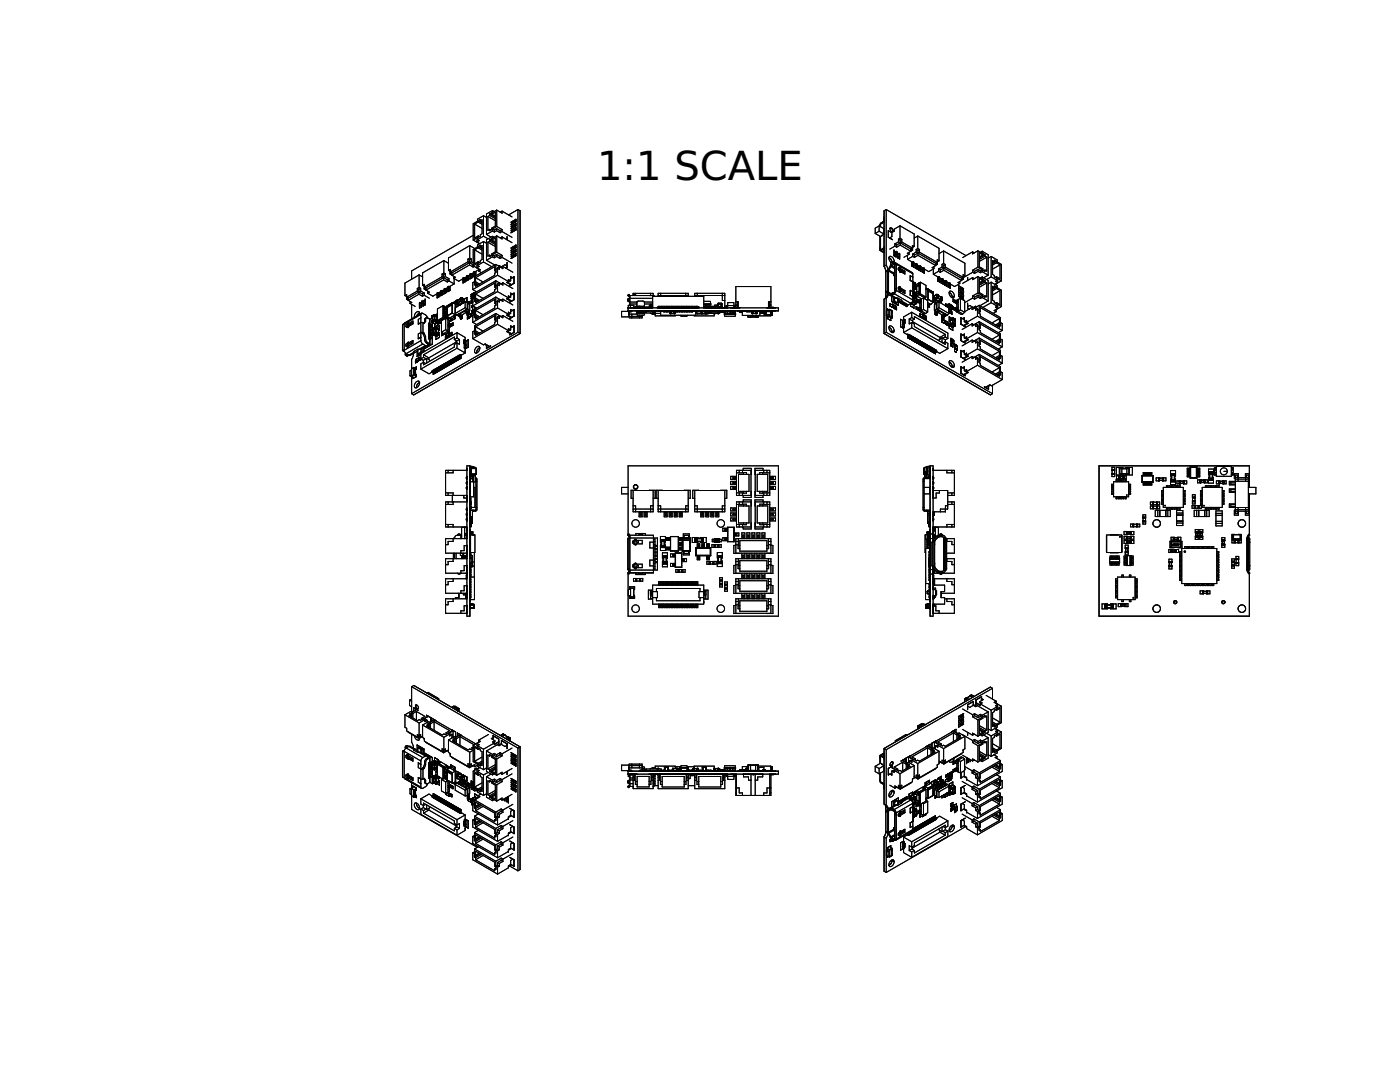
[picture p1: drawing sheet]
<svg xmlns="http://www.w3.org/2000/svg" width="279mm" height="216mm" viewBox="0 0 279 216" stroke-linecap="round" stroke-linejoin="round" font-family="sans-serif">
<defs><g id="words">
<text font-size="8" x="119.2" y="36">1:1 SCALE</text>
</g></defs>
<g fill="none" stroke="#000" stroke-width=".2">
<path d="M80.8 59l.3 .2M80.8 59l.4-.2v.5M81.1 59.2v.5M81.1 59.7l.4 .2M81.2 59.1l-.1 .1M81.2 59.3l.3 .2v.4M81.5 59.9l.7 .4-.4 .2M83.3 57.6l.3 .1M83.3 57.6v.5M83.3 58.1l-2.1 1.2M83.3 58.1l1 .6M83.6 57.7v1"/>
<path d="M83.6 58.7l-2.1 1.2M83.6 58.7l.7 .4M83.6 57.3l.4 .2M83.6 54.9l-2.8 1.6v2.5M83.6 54.9l.7 .4M83.6 57.3l-.3 .3M83.6 54.9v2.4M84 57.5v.6M84 58.1l.7 .4M84 57.5l-.4 .2M84 58.1l-2.9 1.6M84.3 58.7v.4"/>
<path d="M84.3 56.9l.4 .2M84.3 56.9l.4-.2v.6M84.4 59.9v1.2M84.7 57.1v.5M84.7 57.6l.3 .2M84.7 58.9l1 .6M84.7 58.5v.4M84.7 58.5l-.4 .2M84.7 58.9l-.4 .2M84.7 57.3l.3 .1v.5M84.7 57.1h.1M84.8 59.7v1.1"/>
<path d="M85 57.9l.7 .4-.3 .2M85.4 58.1v.4M85.4 58.5l1 .6 .8-.5M87.2 59.4h.1M87.4 58.4v.5M87.4 58.4h-.2v1M87.4 58.9l-.2 .1h.3M87.4 58.4h.1M87.4 58.9l.1 .1M87.5 58.4v.6M87.7 59.2h.1M87.7 59.2l-.5 .2"/>
<path d="M87.7 58.4v.8M87.9 58.2l-.4 .2M87.9 59h.1M88.1 58v.5M88.1 58h-.2v1M88.1 58h.1M88.1 58.5l-.2 .1h.3M88.1 58.5l.1 .1M88.2 54.7v.5M88.2 58v.6M88.2 55.2l-3.5 2.1M88.2 55.2l1 .6"/>
<path d="M88.2 54.7l.3 .2M88.4 58.8h.1M88.4 58v.8M88.4 58.8l-.5 .2M88.5 55.8l.7 .5M88.5 55.8l-3.5 2.1M88.5 54.9v.9M88.6 52l-4.3 2.4v2.5M88.6 54.5l-.4 .2M88.6 52l.9 .5M88.6 52v2.5M88.6 54.5l.3 .2"/>
<path d="M88.7 57.8l-.5 .2M88.7 58.6h.1M88.8 57.5v.6M88.8 57.5l.1 .1M88.8 57.5l-.1 .1v1M88.8 58.1l-.1 .1h.2M88.8 58.1l.1 .1M88.9 54.7v.5M88.9 55.2l.7 .4M88.9 54.7l-.4 .2M88.9 55.2l-4.2 2.4M88.9 57.6v.6"/>
<path d="M89.1 58.4h.1M89.1 58.4l-.4 .2M89.1 57.5v.9M89.2 55.8v.5M89.4 57.4l-.5 .2M89.4 58.2h.1M89.5 54l.4-.2v.5M89.5 57.1v.6M89.5 57.1l-.1 .1v1M89.5 54l.3 .1M89.5 57.7l-.1 .1h.2M89.5 57.1l.1 .1"/>
<path d="M89.5 57.7l.1 .1M89.6 56.1l1 .5M89.6 55.6l-.4 .2M89.6 56.1l-.4 .2M89.6 55.6v.5M89.6 57.2v.6M89.8 58h.1M89.8 58l-.4 .2M89.8 57.1v.9M89.8 54.1v.6M89.8 54.7l.4 .2M89.9 54.1h-.1"/>
<path d="M89.9 54.3l.3 .2v.4M90.2 54.9l.7 .4-.4 .2M90.5 55.1v.4M90.5 55.5l1.1 .6 .8-.5M90.6 55.6v1M90.6 56.6l-1 .6M91.1 60l-.1 .1zM91.1 60h.1M91.2 59.9l.1 .6 .5 .3M91.3 59.9h-.1M91.3 59.9h.1M91.3 59.9l-.2 .1"/>
<path d="M91.3 59.9l.6-.3zM91.9 59.6v.5l.5 .3M91.9 59.5v.1M92.1 59.4h.1M92.1 59.9v.2M92.1 59.9h.1M92.1 59.9l-1 .6M92.1 59.4v.5M92.1 59.4l-.2 .2M92.2 59.4h.1M92.2 59.4l.5 .3M92.2 59.9l-.1 .2"/>
<path d="M92.2 59.4v.5M92.2 59.9l.5 .3M92.4 56.4h.1M92.5 55.4l-.1 .1v.9M92.5 56h.2M92.5 56h-.1h.3M92.5 55.4l.2 .1M92.5 55.4v.6M92.6 59.7h.1M92.7 59.7h.1M92.7 55.5v.5M92.7 59.7v.1"/>
<path d="M92.7 59.7v.6M92.8 56.2h.1M92.8 56.2l-.4 .2M92.8 55.4v.8M93.1 55.2l-.4 .3M93.1 56h.1M93.2 59.4v.8M93.2 59.4h.1M93.2 59.4l-.6 .3M93.2 55v.5M93.2 55l-.1 .1v.9M93.2 55.5l-.1 .1h.3"/>
<path d="M93.2 55l.2 .1M93.2 55.5l.2 .1M93.4 52.2l-3.5 2.1M93.4 51.7v.5M93.4 55.1v.5M93.4 52.2l1 .6M93.4 51.7l.3 .2M93.5 55.8h.1M93.5 55.8l-.4 .2M93.5 55v.8M93.7 52.9l-3.5 2M93.7 52.9l.7 .4"/>
<path d="M93.7 51.9v1M93.7 49l-4.2 2.5v2.5M93.7 49v2.5M93.7 49l1.1 .6M93.7 51.5l-.3 .2M93.7 51.5l.4 .2M93.8 54.8l-.4 .3M93.8 55.6h.1M94 54.6h-.2v1M94 54.6v.5M94 55.1l-.2 .1h.3M94 54.6h.1"/>
<path d="M94 55.1l.1 .1M94 59.6h.1M94 58.8v.8M94 58.8l.3 .1v.5l-.1-.1M94.1 51.7v.5M94.1 51.7l-.4 .2M94.1 52.2l-4.3 2.5M94.1 52.2l.3 .2M94.1 54.6v.6M94.2 58.9v.4M94.2 59.7v.4M94.2 55.4h.1"/>
<path d="M94.2 55.4l-.4 .2M94.2 54.6v.8M94.3 57.8l.8 .4M94.3 59.7v1.3M94.4 52.8v.5M94.4 47l-12.2 7.1v1.6M94.4 47.9l.9-.5v.4l.3 .2-.4 .3M94.4 52.8h.1M94.4 53l1.5 .8-.4 .3M94.4 47.9l1.1 .6M94.5 54.4l-.4 .2M94.5 59.1l.1 .1-.6 .4"/>
<path d="M94.5 58.9h.1M94.5 59.3h.1M94.5 58.9v.4M94.5 55.2h.1M94.6 58.4l-.6 .4M94.6 58.4l-.1 .6M94.6 58.8l-.6 .4 .3 .1M94.6 58.4l.1 .1M94.6 58.8l.1 .1M94.6 58.8l-.4 .1M94.6 53.2l-.2 .1M94.6 59.5h.1"/>
<path d="M94.7 54.2h-.2v1M94.7 54.7l-.2 .1h.3M94.7 54.2v.5M94.7 54.2h.1M94.7 54.7l.1 .1M94.7 59.6v.5l.2-.1M94.7 56.4v.5l.2-.2M94.7 56.4l.7 .4M94.7 59.6l.7 .5M94.7 56.2h.1M94.7 59.4l-.6 .4v.4M94.7 59.1l-.5 .2"/>
<path d="M94.7 56.2l-.4 .2v1.4M94.7 58.5v1M94.7 58.7l-.5 .2M94.7 49.9v2.7l.7-.4M94.7 44.7v2.8l.7-.4M94.7 44.7l1.5 .9M94.7 49.9l1.5 .8M94.8 54.2v.6M94.9 59.5l.8 .4M94.9 55.4l1.5 .9M94.9 58.7l1.5 .8M94.9 56.7l.4 .2"/>
<path d="M94.9 55.4v.8M94.9 58.7v.8M94.9 56.2l-.2 .2M94.9 56.2l.8 .5M94.9 59.5l-.2 .1M94.9 60l.4 .2M95 55h.1M95 55l-.5 .2M95 54.2v.8M95.2 48.3l.5 .3M95.4 49.5l-.7 .4M95.4 44.3l-.7 .4"/>
<path d="M95.4 44l.5-.2v.3M95.4 49.2l.5-.3v.3M95.4 44v.3M95.4 49.2v.3M95.4 44.3l.8 .5M95.4 44l.8 .5M95.4 47.1l.3 .1M95.4 49.5l.8 .4M95.4 49.2l.8 .4M95.4 52.2l.3 .2M95.5 53.8l-.7 .4M95.5 54.1l.6 .3"/>
<path d="M95.5 48.5v.3M95.5 53.6v.5M95.5 48.5h.1M95.9 49.2l.3-.2v2.8l-.3 .2v.3l-.5 .2v-.3M95.9 44.1l.3-.2v2.7l-.3 .2v.3l-.5 .3v-.3M95.9 44.1l.3 .2M95.9 49.2l.3 .2M96.5 43l.6 .4M96.5 43v4.1M96.5 48.2v4.1M96.5 47.1l.9 .6M96.5 47.1l-1.3 .8v.4"/>
<path d="M96.5 43l-1.2 .7v.4l-.9 .5v3.3M96.5 48.2l-1.2 .7v.4l-.9 .5v3.2M96.5 52.3l-1.3 .7v.4l.4-.2-.3-.2v-.4l-.9 .4M96.5 48.2l.6 .3M96.5 52.3l1.6 .9M97.1 51.9l1.6 1M97.1 46.8l.9 .5M97.4 48.3v2.8l.3-.2M97.4 43.2v2.8l.3-.2M97.4 48.3l1.5 .9M97.4 43.2l1.5 .8M97.7 48.1l-.3 .2"/>
<path d="M97.7 47.8l1.2 .7M97.7 43l-.3 .2M97.7 42.7l.4-.2v.2M97.7 47.8l.4-.2v.3M97.7 50.9l.3 .2M97.7 42.7v.3M97.7 47.8v.3M97.7 48.1l1.2 .7M97.7 45.8l.3 .1M97.7 43l1.2 .6M97.7 42.7l1.2 .7M98.1 47.9l.8-.4v2.8l-.8 .4v.2l-.4 .3v-.3"/>
<path d="M98.1 42.7l.8-.4v2.8l-.8 .4v.3l-.4 .2v-.2M98.1 47.9l.8 .4M98.1 42.7l.8 .5M98.3 42l-1.2 .7v4.1M98.3 47.2l-1.2 .6v4.1M98.3 46.1l-1.2 .7M98.3 45.7l.3 .2M98.3 51.2l-1.2 .7M98.3 50.8l.3 .2M98.3 47.2l.3 .2M98.3 51.2l.3 .2M98.3 45.7v.4"/>
<path d="M98.3 50.8v.4M98.3 42l.3 .2M98.3 46.1l.3 .2M98.6 45.9v.4M98.6 51v.4M98.7 57.3l.3-.2v.5l-.3 .2v.4l-3.8 2.2v-.4M98.7 54v-.8l-3.8 2.2M98.7 54l.3-.1v.5l-.3 .1v.4l-3.8 2.2v-.4M98.7 57.3v-.8l-3.8 2.2M98.7 54l.3 .2M98.7 57.3l.3 .1M98.9 56l-4.2 2.5"/>
<path d="M98.9 59.3v1l.4-.2 .4 .2v-.6l-.4 .2v1.6M98.9 56v1l.4-.2 .4 .2v-.5M98.9 59.3l-4.2 2.4v1l-.4 .2v1.4M98.9 52.8l1.1 .6M98.9 52.8l-4.2 2.4v1M98.9 52.8v.9l.4-.2 .4 .2v-.5M98.9 59.3l1.5 .8v-.4M98.9 56l1.1 .6M99.1 51.2l-.5 .2M99.1 50.8l-.5 .2M99.1 51.2l.7 .4M99.1 50.8l.7 .4"/>
<path d="M99.1 45.6v.4M99.1 50.8v.4M99.1 46l.7 .4M99.1 46l-.5 .3M99.1 45.6l-.5 .3M99.1 45.6l.7 .4M99.1 41.9l-.8 .5v-.4M99.1 45.2l-.8 .5M99.1 47.1l-.8 .5v-.4M99.1 50.3l-.8 .5M99.1 41.9l1.1 .6v-.4M99.1 47.1l1.1 .6v-.4"/>
<path d="M99.1 50.3l1.1 .6M99.1 41.9v3.3M99.1 47.1v3.2M99.1 45.2l1.1 .6M99.3 58.2l-5 2.8M99.3 58.2l2.2 1.2M99.3 54.9l2.2 1.3M99.3 54.9l-5 2.9M99.5 53.1l.1-.1 .5 .2 .7-.4 .4 .3M99.7 53.2l-.4 .2v1.5M99.7 56.5l-.4 .2v1.5M99.8 46v.4"/>
<path d="M99.8 51.2v.4M100 53.4h.1M100 56.6v.1M100 59.9h.1M100.2 50.9l-.4 .3M100.2 45.8l-.4 .2M100.2 51.4l-.4 .2M100.2 47.3l2 1.1M100.2 47.3l-.4 .2M100.2 51.4l2 1.1M100.2 45.8v.4M100.2 50.9v.5"/>
<path d="M100.2 42.1l2 1.2M100.2 42.1l-.4 .2M100.2 46.2l2 1.2M100.2 46.2l-.4 .2M100.4 59.7l-.4 .2M100.4 56.4l-.4 .2M100.4 59.7l2 1.1M100.4 53.2l2 1.1M100.4 53.2l-.4 .2M100.4 53.2v.4l-.7-.4M100.4 56.4v.5l-.7-.4M100.4 56.4l2 1.2"/>
<path d="M101.2 53.4h.1M101.2 47.2v.6M101.2 52.4v1M101.2 53.4l-.3 .1M101.2 56.3l.9 .5M101.2 59.6l.9 .5M101.5 56.2l-.4 .2 .9 .5M101.5 59.3l.2 .1 .2-.1M101.5 59.4l-.4 .2 .9 .5M101.5 56l.2 .1 .2-.1M101.7 57h.1M101.9 56l-.4-.2v.4"/>
<path d="M101.9 59.3l-.4-.3v.4M101.9 55.5l.2 .1M101.9 58.7l.2 .1M102 49.7h.2M102 50.5h.2M102 51.3l.2 .1M102 44.5l.2 .1M102 45.3l.2 .1M102 46.1l.2 .1M102.4 55.5l-.5-.3v.8M102.4 58.7l-.5-.2v.8M102.5 44.9l.2 .1"/>
<path d="M102.5 50.2l-.5 .3M102.5 51l-.5 .3M102.5 50l-.5 .3v.2M102.5 49.2l-.5 .3v.2M102.5 45l-.5 .3M102.5 44.1l-.5 .2v.2M102.5 44.9l-.5 .3v.1M102.5 45.7l-.5 .3v.1M102.5 50.8l-.5 .3v.2M102.5 49.2l.2 .1M102.5 49.4l-.5 .3M102.5 44.1v.1"/>
<path d="M102.5 44.9v.1M102.5 45.7v.2M102.5 49.2v.2M102.5 50v.2M102.5 50.8v.2M102.5 49.4h.2M102.5 50l.2 .1M102.5 50.2l.2 .1M102.5 50.8l.2 .1M102.5 51l.2 .1M102.5 44.1h.2M102.5 44.2l-.5 .3"/>
<path d="M102.5 44.2l.2 .1M102.5 45l.2 .1M102.5 45.7l.2 .1M102.5 45.9l-.5 .2M102.5 45.9h.2M102.6 56.5h.1M102.6 55.2v1.3M102.6 58.5v1.3M102.6 55.2h.1M102.6 55.2l-.3 .2M102.6 59.8h.1M102.6 58.5h.1"/>
<path d="M102.6 58.5l-.3 .2M102.6 56.5l-.9 .5M102.6 59.8l-.9 .5M103 50.5h.1M103 50.5l-1 .6M103 51h.1M103 43.8v.5M103 44.6v.5M103 45.4v.5M103 48.9v.5M103 49.7v.5M103 50.5v.5"/>
<path d="M103 49.7h.1M103 49.7l-1 .6M103 50.2h.1M103 48.9h.1M103 48.9l-1 .6M103 49.4h.1M103 45.4h.1M103 45.4l-1 .6M103 45.9h.1M103 44.6h.1M103 44.6l-1 .5M103 45.1h.1"/>
<path d="M103 43.8h.1M103 43.8l-1 .5M103 44.3h.1M103 51l-1 .6M103 50.2l-1 .6M103 49.4l-1 .6M103 45.9l-1 .6M103 45.1l-1 .5M103 44.3l-1 .5M103.4 41.8l-1.9 1.1M103.4 41.8l.4 .3v24.5M103.4 41.8v24.5"/>
<path d="M125.3 60l.1 .2h.3M125.3 59.8v.2M125.3 60h.2M125.3 59.8h.2M125.5 60l.1 .2M125.5 59.8v.2M125.6 59.6l-.1 .2M125.6 58.9l-.2 .2M125.7 59.3h.1M125.7 59l-.2-.3-.2 .2 .4 .4M125.7 59.6h-.3l-.1 .2M125.7 59v1.9"/>
<path d="M125.7 59h4.7M125.7 59.5h4.5M126.3 58.9v-.4h4v.5M126.6 58.8v.2M126.6 58.8l-.2-.1-.1 .3M126.6 58.8l-.1 .2M126.8 58.5v.5M129.7 59h.1M129.8 58.5v.5M130.4 59l.3 .1M130.4 59v.1M131.3 59.1v-.6h6v.6"/>
<path d="M131.3 59h6M131.8 58.5v.6M136.8 58.5v.6M138.6 59.1v-.6h6.1l-.1 2.9M138.6 59h6.1M139.1 58.5v.6M144.2 58.5v1.5h.5M174.7 46.6l1 .6M175.4 45.1l1 .5M175.4 45.1l-.7 .4v1.1M175.4 46.1l1 .6-.4 .3M175.4 46.1l-.7 .5"/>
<path d="M175.4 45.1v1M175.6 47.1l.1 2.9M175.7 50l.7 .4M175.7 47.2l.1 2.6 .6-.4M175.7 49.4l-.1 .1M175.7 45.1l-.1 .1M175.8 50h-.1M175.8 50l.6 .3M176 47l-.3 .2M176 46.9v.1M176.1 49.6v.2l.3 .2M176.1 44.3v.2"/>
<path d="M176.4 50.1l-.4 .1M176.4 49.6l-.6 .4M176.4 44.1h.1M176.4 44.1l-.7 .5-.1 .6M176.4 50.1h.1M176.4 49.3h.1M176.4 43.3h.1M176.4 53.2l.4 .9M176.4 44.3l-.6 .4-.1 .5M176.8 58.1h.1M176.8 58.1l.2 .3M176.8 58.1l.2 .1"/>
<path d="M176.8 59.2l-.2 .4M176.8 54.1v.1M176.8 58.2v1M176.9 52.9l.3 .9M176.9 41.8v11.1M176.9 59.4v6.9M176.9 41.8l-.5 .3v11.1M176.9 59.4l-.5 .3v6.9M176.9 52.9l-.5 .3M176.9 41.8l15.9 9.2M177 58.2v.2M177.1 54.1l.2 .1"/>
<path d="M177.1 58.2h.2M177.1 54.1l-.3 .2v3.8M177.1 54.1v4.1M177.1 58.2h-.1M177.1 58.4l.1 .3M177.1 58.4h-.1M177.2 53.9l-.4 .2M177.2 58.9l-.3 .5M177.2 58.7v.2M177.2 58.9l-.4 .3M177.2 53.8l-.1 .3M177.2 58.7l1.4 .8h.3"/>
<path d="M177.3 47.3l.8 .5M177.3 46h.1M177.3 46v1.3M177.3 47.3h.1M177.3 46l.5 .3M177.3 54.2h.1M177.3 58.2h.1M177.3 54.1l1 .5 .1-.1M177.3 58.3l.5 .4M177.3 54.1v4.2M177.3 58.2l-.2 .2M177.4 53.9l-.1 .2"/>
<path d="M177.4 53.9l1 .6M177.4 51.4l.4 .4 .2 .6M177.7 45.5l-.1 .1M177.7 45.5l.3 .2 .1 .5M177.8 58.7l.1 .2M177.8 58.7h.1M177.8 53.2l-.4 .7M177.8 53.2l.7 .4M177.8 58.7l.2 .2M177.8 52.8l.2 .2M177.9 52.8l-.7 1M177.9 58.9h-.2"/>
<path d="M177.9 53l-.1 .2M177.9 53l.6 .4M178 59.1v1.1M178 58.9l.9 .6M178 53h.1M178 52.4l.2 .1M178 52.4l-.2 .2v.2M178 58.9h-.1M178.1 58.8l-.1 .1M178.2 52.3h-.1M178.2 52.3l.2 .1M178.2 52.3l-.2 .1"/>
<path d="M178.2 58.4l-.2 .2 .1 .2M178.2 52.5l.1 .1M178.2 58.4l.2 .3M178.2 46l-.2-.4-.3-.1-.1 .4 .4 .3M178.2 46v.1M178.2 46l-.1 .1M178.3 52.6l.1 .2M178.3 52.6l-.5 .2M178.3 58.4h-.1M178.3 58.4h.1M178.3 58.4l-.5 .3M178.3 54.8l.1 .2"/>
<path d="M178.3 54.6v.3M178.3 59.3v.7M178.4 58.7l-.3 .1M178.4 52.4v.1M178.4 52.4l-.2 .1M178.4 55h.1M178.4 51l.4 .3M178.4 49.9v1.1M178.4 51h.1M178.4 52.8h.1M178.4 58.4h.1M178.4 52.5v.3"/>
<path d="M178.4 58.4v.2M178.4 58.6v.1M178.5 52.1l-.2-.5a.54 .54 0 0 0-.9-.3l.1 .7 .4 .4M178.5 52.1l-.1 .3M178.5 52.1l-.4 .2M178.5 46l-.7 .4M178.5 58.6l3.3 1.9M178.5 52.7l-.6 .3M178.5 58.6h-.1M178.5 52.7v.1M178.5 54.9l-.1 .1M178.5 59.9l.2 .3"/>
<path d="M178.5 59.9l-.2 .1M178.5 54.2v.7M178.5 59.4v.5M178.5 57.9l.1 .2M178.5 54.2l-.1 .3M178.5 52.7h.1M178.6 52.7h-.1M178.6 57.9h-.1M178.6 57.9h.1M178.6 57.9h.3M178.6 52.6v.1M178.6 52.6l.3 .1"/>
<path d="M178.6 52.7l-.1 5.2M178.6 52.7h.3M178.6 48.7v.4M178.6 49.1l-1 .6M178.6 49.1l.4 .2M178.6 48.7l.4 .2M178.6 58.1h.1M178.6 58.1l-.2 .3M178.7 50.2v.6M178.7 50.2l.1 .1v.6M178.7 50.2l-.1 .1M178.7 50.8l-.1 .1"/>
<path d="M178.7 50.8l.1 .1M178.7 52.5l.1 .1M178.7 52.5h-.3M178.7 52.5l3.4 1.9 .1 .2M178.8 50.9h-.1M178.8 50.1v1.2M178.8 51.3h.1M178.8 57.9l-.3 .7M178.8 57.9l-.2 .2M178.8 57.9l3.4 2M178.9 57.9h-.1M178.9 57.6h-.3v.3"/>
<path d="M178.9 57.6v.3M178.9 52.7v4.9M178.9 52.7l3.3 1.9M178.9 59.5l1 .4M179 48.9v.4M179.1 51.4l.4 .3M179.1 50.3v1.1M179.1 51.4h.1M179.2 59.5l-.1 .9M179.2 59.6l.1 .3 1.7 1 .3-.1M179.3 57.6l.1 .3M179.3 53.8l.1 .2"/>
<path d="M179.3 53.5v.3M179.3 57.4v.2M179.3 59.9v1M179.3 47.7v.6M179.3 48.3l-.7 .4M179.3 47.7l.4 .2M179.3 48.3l2.8 1.6M179.4 50.6l.1 .1M179.4 50.6l-.1 .1M179.4 51.2l.1 .1h-.1M179.4 50.6v.6M179.4 51.2l-.1 .1"/>
<path d="M179.4 54l.2 .3h.1M179.4 57.9l.2 .3h.1M179.5 57.6l.1 .3M179.5 53.7l.1 .3M179.5 53.5v.2M179.5 57.3v.3M179.5 57.3l-.2 .1M179.5 57.6h-.2M179.5 53.5h-.2M179.5 53.7l-.2 .1M179.5 53.4l-.2 .1M179.5 57.3h.1"/>
<path d="M179.5 53.4l.1 .6M179.5 53.4v.1M179.5 51.7h.1M179.5 50.5v1.2M179.6 53.4l.1 .1M179.6 57.3l.1 .1M179.6 57.3v.6M179.6 57.9h.1M179.6 54h.1M179.6 57.9h-.2M179.6 54h-.2M179.6 57.7l.8 .4"/>
<path d="M179.6 53.8l.8 .4M179.6 53.8l.3 .2M179.6 54l-.1 .1M179.6 57.9h-.1M179.6 45.1l-1.1 .6v.4l-.5 .3v.8l-.4 .3M179.6 45.1l2.8 1.6v2.5M179.6 47.6l.4 .2M179.6 45.1v2.5M179.6 47.6l-.3 .1M179.7 47.9v1M179.7 48.9l-.7 .4M179.7 57.5l-.1 .1"/>
<path d="M179.7 53.5v.1M179.7 54.2v.1M179.7 57.4v.1M179.7 58.1v.1M179.7 53.6l.9 .5M179.7 57.5l.9 .5M179.7 54.2l-.1 .1M179.7 53.6l-.1 .1M179.7 58.1h-.1M179.7 54.3h-.1M179.7 53.5l-.1 .1M179.7 58.2h-.1"/>
<path d="M179.7 57.4l-.1 .1M179.8 57.8v.3M179.9 54l.1 .2M179.9 54.3h.1M179.9 54l-.1 .2M179.9 59.9l.1 .2M179.9 54v.3M179.9 59.9v.2M179.9 54h.1M180 54.2l-.1 .1M180 48.3l2.1 1.2-.3 .2v.4l-2.1-1.2M180 47.8v.5"/>
<path d="M180 47.8l-.3 .1M180 48.3l-1 .6M180 54.2h.1M180 54.2l.4 .3M180.4 54.5h-.1M180.4 54.2v.4M180.4 58.1v.3M180.6 58l-.2 .1M180.6 58v.6l-.9-.5M180.6 54.1v.6l-.9-.5M180.6 54.1l-.2 .1M181.1 51.8l1 .5"/>
<path d="M181.1 50.9v.9M181.4 50.3v.5M181.4 50.8l-1 .5M181.7 58.9l.5 .3 .1-.1M181.7 56l.9 .5M181.7 57.9l.5 .4v.2M181.7 55l.5 .3M181.7 55v1M181.7 57.9v1M181.7 58.9h.1M181.7 57.9h.1M181.7 55h.1"/>
<path d="M181.7 56h.1M182 53.1l.4 .2M182 52.2v.9M182 53.1h.1M182.1 49.3v.1M182.1 52.3v.6M182.1 49.9l-1 .6 .3 .3M182.1 51.2l.4 .2M182.1 50.7v.5M182.1 50.7l.4 .2M182.1 51.2l-1 .6M182.2 59.9l-.4 .6"/>
<path d="M182.2 59.4l.2-.2 .5 .3M182.2 59.4l.2-.1 .4 .2M182.2 54.6v5.3M182.2 56.2h.1M182.2 59v.1M182.2 56.2l.4 .2M182.2 56.2l.1 2.4M182.2 56.2v.1M182.2 52.2v.6M182.2 52.2l.2 .1v1M182.2 52.8l.2 .1h-.3M182.2 52.2l-.1 .1"/>
<path d="M182.2 52.8l-.1 .1M182.3 57.2l.3 .2M182.3 56.5l.3 .2M182.3 57.6l.3 .2M182.3 57.4l.3 .2M182.3 58.6l.5 .4M182.3 58.2l.2 .1M182.3 58.2h.1M182.3 58.6h.1M182.3 59.1h.2M182.3 59.1v1.1M182.4 59h.1"/>
<path d="M182.4 59l-.1 .1M182.4 59l-.2 .1M182.4 53.3h.1M182.4 52.5l.4 .2M182.4 49.2l-.3-.2v.9M182.4 49.2l-.3 .2M182.5 59v.1M182.5 59l.4 .3M182.5 59.1v1.1M182.5 59.1l.4 .2M182.5 50.9v.5M182.5 58.6l-.1 .1"/>
<path d="M182.5 58.3v.3M182.5 58.6l.1 .1M182.5 58.3h.1M182.5 58.3h-.1M182.6 56.7h.1M182.6 56.4v.1M182.6 57.8h.1M182.6 57.8l-.3 .1M182.6 56.7v.7M182.6 57.1h.2M182.6 57.3l.2 .1M182.6 56.4l.1 .1"/>
<path d="M182.6 57.8l-.3 .2M182.6 57.4l.1 .3M182.6 57.4v.1M182.6 57.6v.2M182.6 56.7v.1M182.6 56.5v.1M182.6 57.6l.1 .1M182.6 56.5h.1M182.6 56.8h.1M182.6 56.5v1.1M182.6 58.7h.2M182.6 58.3h.2"/>
<path d="M182.6 56.8h.2M182.6 58.3v.4M182.7 56.7l-.1 .1M182.7 57.7l-.1 .1M182.7 56.5v.2M182.7 53.5l.4 .2M182.7 52.6v.9M182.7 53.5h.1M182.8 56.8v.3M182.8 58.3v.4M182.8 52.7v.6M182.8 59.5l.1 .1"/>
<path d="M182.8 59.3h.1M182.8 59.5l.1 .7M182.8 59h.1M182.8 57.2v.2M182.8 58.7v.3M182.8 57.4h.1M182.8 49.8v.5M182.8 49.8l.4 .2M182.8 50.3l4.3 2.4M182.8 50.3l-.7 .4M182.9 59.3h.1M182.9 59.5v.1"/>
<path d="M182.9 59.3v.1M182.9 59.6l.4 .3M182.9 59.3v.2M182.9 59.6h.1M182.9 59.3v.3M182.9 52.6v.6M182.9 52.6l.2 .1v1M182.9 53.2l.2 .1h-.3M182.9 53.2l-.1 .1M182.9 52.6l-.1 .1M183 57.1v1.2M183 58.7v.4"/>
<path d="M183 59.1l.9 .5M183.1 53.7h.1M183.1 52.9l.4 .2M183.1 59.9l.1 .3M183.2 47.1v2.5M183.2 47.1l4.2 2.4v2.5M183.2 49.6l.3 .2M183.2 47.1l-.8 .4M183.2 49.6l-.4 .2M183.2 50v1M183.2 51l3.5 2M183.2 51l-.7 .4"/>
<path d="M183.3 58.5h.1M183.3 58.1h.1M183.3 56.9h.1M183.3 56.6h.1M183.3 58.5l-.5 .2M183.3 58.1l-.5 .2M183.3 56.9l-.5 .2M183.3 56.6l-.5 .2M183.3 56.6v.3M183.3 58.1v.4M183.4 59.9l-.1 .3M183.4 59.9v.3"/>
<path d="M183.4 58.5h.1l-.9 .3M183.4 56.9l.1 .1-.9 .2M183.4 56.6v.3M183.4 58.1v.4M183.4 58.1l.1 .1M183.4 56.6l.1 .1M183.4 53.9l.4 .2M183.4 53.1v.8M183.4 53.9h.1M183.5 56.4l-.3 .2M183.5 58.8l1.1 .6M183.5 56.4v2.4"/>
<path d="M183.5 58.8h.1M183.5 56.4h.1M183.5 49.8v.5M183.5 53.1v.6M183.5 50.3l3.5 2.1M183.5 49.8l-.3 .2M183.5 50.3l-1 .6M183.6 59.8h.1M183.6 59.8l-.2 .1M183.6 59.8v.4M183.7 53.1v.5M183.7 53.1h.1v1"/>
<path d="M183.7 53.6l.1 .1h-.3M183.7 53.1h-.2M183.7 53.6l-.2 .1M183.7 59.8l.1 .1M183.7 59.8v.4M183.7 58.6l-.7 .5M183.7 58.6l1.1 .7M183.7 56.3l1.1 .6v2.4M183.7 56.3v2.3M183.7 56.3l-.2 .1M183.8 54.1h.1M183.8 53.3l.4 .2"/>
<path d="M183.8 59.7v2.3l1 .6M183.8 59.7l-.2 .1M184.1 53.5v.8M184.1 54.3l.4 .2M184.1 54.3h.1M184.2 53.5v.6M184.3 59.5l.8 .5v2.2M184.3 59.5l-.5 .2M184.3 59.5v2.3M184.4 53.5v.5M184.4 53.5h.1v1M184.4 54l.1 .1h-.3"/>
<path d="M184.4 53.5h-.2M184.4 54l-.2 .1M184.5 59.5v.1M184.5 54.5h.1M184.5 59.5h-.1M184.6 59.4l-.2 .1M184.6 59.4h.1M184.6 59.4v.2M184.8 57.5l1.4 .8M184.8 59.3l-.2 .1M184.9 57.6v.2M184.9 57.6l.1 .1"/>
<path d="M184.9 57.6l-.1 .1M185.2 57.7h.1M185.2 57.9h.1M185.2 58.1h.1M185.2 57.7l-.4 .1M185.2 59.7l1 .6M185.2 57.7v2M185.2 59.7l-.2 .2M185.2 57.9l1 .5M185.2 58.1l1 .5M186.2 58.4h.1M186.2 58.6h.1"/>
<path d="M186.2 58.3h.1M186.2 59.7l.5 .3M186.2 58.9l.2 .1M186.2 58.3v2M186.3 53.7v1M186.3 54.7l1 .6M186.4 59.6v.1M186.4 53.6l-1 .6-.9-.5M186.4 53.2v.4M186.4 59.6l.1 .1M186.4 59.1v.1M186.4 59.6h.1"/>
<path d="M186.4 59.1v.5M186.4 59v.1M186.4 59.7l.3 .1M186.5 59l-.1 .1M186.5 59.7h-.1M186.6 59.8h.1M186.7 59.8h-.1M186.7 60v-.2l.6 .3M186.7 60h.1M186.7 59.8l.6 .3M186.7 53l-.7 .4 .4 .2M186.9 58.8h.1"/>
<path d="M186.9 59.3h.1M186.9 59.3l.1 .1M186.9 58.8l-.5 .3M186.9 59.3l-.5 .3M186.9 58.8v.5M186.9 58.7h.1M186.9 58.7v.1M186.9 58.7l-.5 .3M187 59.4l-.5 .3M187 59.4l1 .6M187 58.7v.1M187 58.7l.2 .2"/>
<path d="M187 59.3v.1M187 59.3l1 .6M187 58.8v.5M187 58.8l1 .6M187 52.4l-.3 .1v.5M187 52.2h.1M187.1 52.2v.5M187.1 52.7l-.4 .3M187.1 56l.4 .3M187.1 55.2v.8M187.1 56h.1M187.2 58.9h.1"/>
<path d="M187.2 58.9v.6l-.5 .3M187.2 59l.6 .3M187.3 55.3v.6M187.3 54.1l.4 .2M187.3 53.7v.4M187.3 54.1l-1 .6M187.3 53.7l.4 .2M187.4 55.8l.1 .1h-.2M187.4 55.2l.1 .1v1M187.4 55.2v.6M187.4 52l-.4-.2v.6M187.4 55.2l-.1 .1"/>
<path d="M187.4 55.8l-.1 .1M187.4 52l-.3 .2M187.5 56.3h.1M187.5 55.5l.5 .2M187.7 53.9v.4M187.8 59.2l.1 .1M187.8 59.2h-.1M187.8 59.7l-.5 .4M187.8 56.4l.4 .3M187.8 55.6v.8M187.8 56.4h.1M187.8 59.2h.1"/>
<path d="M187.8 59.2l.2 .1M187.9 59.3l-.1 .5-.5 .4M188 59.3v.1M188 60h.1M188 60l-.5 .3M188 55.7v.6M188 52.7v.6M188 52.7l.4 .3M188 53.3l4.3 2.4M188 53.3l-.7 .4M188 59.9v.1M188 59.9h.1"/>
<path d="M188 59.4h.1M188 59.4l.1 .5M188.1 59.9l-.1 .1M188.1 56.2l.1 .1h-.2M188.1 55.6l.1 .1v1M188.1 55.6v.6M188.1 55.6l-.1 .1M188.1 56.2l-.1 .1M188.2 56.7h.1M188.2 55.9l.5 .2M188.3 50.1v2.5M188.3 52.6l.4 .2"/>
<path d="M188.3 52.6l-.3 .1M188.3 50.1l4.3 2.4v2.5M188.3 50.1l-.9 .5M188.4 53.9l3.5 2.1M188.4 53.9l-.7 .4M188.4 53v.9M188.5 56.9l.5 .2M188.5 56v.9M188.5 56.9h.1M188.7 53.3l-1 .6M188.7 52.8v.5M188.7 56.1v.6"/>
<path d="M188.7 53.3l3.5 2M188.7 52.8l-.3 .2M188.8 56.6l.2 .1h-.3M188.8 56.6l-.1 .1M188.8 56l.2 .1v1M188.8 56v.6M188.8 56l-.1 .1M189 57.1h.1M189 56.3l.4 .2M189.2 57.3l.5 .2M189.2 56.4v.9M189.2 57.3h.1"/>
<path d="M189.4 56.5v.6M189.4 58.3l.5 .4 .1 .6M189.5 56.4l-.1 .1M189.5 57l.2 .1h-.3M189.5 56.4v.6M189.5 56.4l.2 .1v1M189.5 57l-.1 .1M189.6 58.1a.87 .87 0 0 1 .7 1.3 .87 .87 0 0 1-.7-1.3zM189.7 57.5h.1M190 59.3v.1M190.2 59.7h.1M190.2 59.7v.5"/>
<path d="M190.2 59.7l.5 .3M190.5 59.1l-.5 .2M190.6 59.9l.1 .1M190.6 59.9l-.1 .1M190.6 59.9v.3M190.7 60h.1M190.7 60v.3M191 59.9h.1M191 59.9l-.3 .1M191 59.9v.3M191.1 59.9v.4M191.1 59.9l.1 .1"/>
<path d="M191.2 59.7v2.4l.9 .5M191.2 59.7l-.2 .2M191.3 57.5l1 .6M191.3 58.3l1 .6M191.3 59.2l1 .5M191.3 57.5h.1M191.3 57l1 .6M191.3 57h.1M191.3 57v.5M191.3 57.8v.5M191.3 58.7v.5M191.3 58.3h.1"/>
<path d="M191.3 57.8l1 .6M191.3 57.8h.1M191.3 59.2h.1M191.3 58.7l1 .5M191.3 58.7h.1M191.5 56.6l-1 .6-.8-.5M191.5 56.2v.4M191.7 59.6l.8 .4v2.3M191.7 59.6l-.5 .1M191.7 59.6v2.2M191.8 57.3l-.2 .1M191.8 58.3l-.2 .1"/>
<path d="M191.8 59h-.2M191.8 59l.4 .2v.2M191.8 58.3l.4 .3M191.8 57.3l.4 .3v.2M191.8 58.1l.4 .3v.2M191.8 59.1l.4 .3M191.8 59.1l-.2 .1M191.8 57.3v.2M191.8 58.1v.2M191.8 59v.1M191.8 58.1l-.2 .1M191.8 57.5l.4 .3"/>
<path d="M191.8 57.5l-.2 .1M191.9 56l-.7 .4 .3 .2M192.2 55.2h.1M192.2 55.3l-.3 .2v.5M192.2 58.6l-.1 .1M192.2 57.8l-.1 .1M192.2 59.4l-.1 .1M192.3 55.7l-.4 .2M192.3 55.2v.5M192.6 55l-.3 .2M192.6 55l-.4-.2v.5M193.1 55.4v.6"/>
<path d="M194.1 55.4l-2 1.1M194.1 59.1l.4 .2M194.1 59.5l-1.6 .9M194.1 50.3l-2 1.1M194.1 54.3l-1.8 1.1M194.1 54.3l.4 .3M194.1 53.9v.4M194.1 59.1v.4M194.1 50.3l.4 .2M194.1 53.9l.4 .3M194.1 59.5l.4 .2M194.1 55.4l.4 .2"/>
<path d="M194.5 54.2v.4M194.5 59.3v.4M195.2 58.5l.8 .5M195.2 55.2l-1.1 .6v-.4M195.2 50.1l-1.1 .6v-.4M195.2 50.1v3.2M195.2 55.2v3.3M195.2 53.3l-1.1 .6M195.2 50.1l.8 .4v-.4M195.2 55.2l.8 .5v-.4M195.2 53.3l.8 .5M195.2 58.5l-1.1 .6"/>
<path d="M195.2 59.3l-.7 .4M195.2 53.7l-.7 .5M195.2 59.3l.5 .3M195.2 54.2l-.7 .4M195.2 54.2l.5 .2M195.2 53.7l.5 .3M195.2 53.7v.5M195.2 58.9v.4M195.2 58.9l.5 .3M195.2 58.9l-.7 .4M195.7 54v.4M195.7 59.2v.4"/>
<path d="M196 54.2l-.3 .2M196 55.3l-.3 .2M196 53.8l-.3 .2M196 50.1l1.2 .7v4.1M196 55.3l1.2 .7v4.1M196 54.2l1.2 .7M196 50.1l-.3 .2M196 53.8v.4M196 59v.4M196 59.4l-.3 .2M196 59.4l1.2 .7M196 59l-.3 .2"/>
<path d="M196.2 50.9l-.8 .4M196.2 56l-.8-.4v2.8l.8 .4v.3l.4 .2v-.3M196.2 50.9l-.8-.4v2.7l.8 .4v.3l.4 .3v-.3M196.2 56l-.8 .4M196.6 50.8l-1.2 .7M196.6 53.9l-.3 .1M196.6 50.8l-.4-.2v.3M196.6 51.1l.3 .2M196.6 50.8v.3M196.6 56v.3M196.6 56l-.4-.3v.3M196.6 51.1l-1.2 .7"/>
<path d="M196.6 59l-.3 .2M196.6 56.3l.3 .2M196.6 56.3l-1.2 .6M196.6 56l-1.2 .6M196.9 56.5l-1.5 .8M196.9 51.3l-1.5 .9M196.9 56.5v2.7l-.3-.2M196.9 51.3v2.8l-.3-.2M197.2 54.9l-.9 .5M197.8 56.3l-.6 .4M197.8 55.3l1.3 .7v.4M197.8 51.2l1.2 .7v.4l.9 .5v3.2"/>
<path d="M197.8 56.3l1.2 .7v.4l.9 .5v3.3M197.8 55.3l-.9 .5M197.8 51.2v4.1M197.8 56.3v4.1M197.8 51.2l-.6 .3M198.4 52.2l-.3-.2v2.8l.3 .2v.3l.5 .2v-.3M198.4 57.3l-.3-.2v2.8l.3 .2v.3l.5 .2v-.2M198.4 52.2l-.3 .2M198.4 57.3l-.3 .2M198.8 56.6h.1M198.8 56.6v.3M198.9 57.6l-.8 .4"/>
<path d="M198.9 52.1l-.8 .5M198.9 52.1l-.5-.2v.3M198.9 52.4l.7 .4M198.9 57.6l.7 .4M198.9 57.3l-.5-.3v.3M198.9 57.3l-.8 .4M198.9 52.1v.3M198.9 57.3v.3M198.9 55.2l-.3 .2M198.9 52.4l-.8 .5M199.1 56.4l-.6 .3M199.6 58l-1.5 .8"/>
<path d="M199.6 52.8l-1.5 .9M199.6 58v2.8l-.7-.4M199.6 52.8v2.8l-.7-.4M199.9 56l-.9-.5v.4l-.3 .2 .4 .3M199.9 56l-1.1 .6M80.3 69.9l.2 .2M80.3 65v4.9M80.3 65h.1M80.4 69.7l.2 .2M80.4 64.8v4.9M80.4 69.7l-.1 .2M80.4 64.8h.1"/>
<path d="M80.4 64.8l-.1 .2M80.5 70.1h.2M80.6 69.9h.1M80.6 69.9l-.1 .2M80.7 64.7l-.3 .1M80.7 69.9l.4 .7M80.7 64.7v5.2M80.9 70.6l.2 .4M80.9 70.6l.1 .1M80.9 70.5v.1M80.9 70.5h.1M81 69l.2 .1"/>
<path d="M81 65.1l.2 .1M81 69l.1 .2M81 65.1l.1 .2M81 70.7l.1 .2M81.1 70.6l.5 .3M81.1 71h.1M81.1 71h.2M81.1 70.6l-.1 .1M81.1 70.9l.2 .1M81.1 69.1v.1M81.1 65.3h.1M81.1 69.2h.2"/>
<path d="M81.1 65.3h.2M81.2 69.1l.1 .1M81.2 65.2l.1 .1M81.3 69.2h.2M81.3 65.3h.2M81.3 68.5l-.2 .1-.1 .4M81.3 64.6l-.2 .1-.1 .4M81.3 64.6l.1 .2M81.3 68.5l.1 .1M81.3 65.2h.1M81.3 64.6v.6M81.3 68.5v.6"/>
<path d="M81.3 69.1h.1M81.3 69.1h-.1M81.3 65.2h-.1M81.4 64.5l.1-.1 .1 .1M81.4 68.4l.1-.1 .1 .1M81.4 65.3l.1 .1M81.4 69.2l.1 .1M81.4 68.4l.2 .1M81.4 64.5v.1M81.4 68.4v.1M81.4 64.6l-.1 .1M81.4 64.6l.2 .2"/>
<path d="M81.4 68.5l.2 .2M81.4 68.5l-.1 .1M81.4 64.5l.2 .2M81.4 64.8h.1M81.4 68.6v.1M81.4 64.8v.5M81.4 68.6v.6M81.4 64.9l.2 .1M81.5 65h-.1M81.5 70.8l-.2 .2M81.5 65h.1M81.6 64.5l.8-.5v.6l-1 .7"/>
<path d="M81.6 68.4l.8-.5v.6l-1 .7M81.6 65l.1 .1M81.6 64.8l-.2 .1M81.6 64.7v.1M81.6 68.5v.2M81.6 68.7l-.2 .1M81.6 64.6v.1M81.6 68.5h.1M81.8 75l.4 .2M81.8 60.1v.4M81.8 60.5l1.1 .6M82.1 68.4v.3"/>
<path d="M82.1 75.1l.4 .2M82.1 74.8v.1M82.1 74.8l-.3 .2M82.1 73.8l-.3 .2v1M82.1 73.8h.1M82.2 60.7v2.9M82.2 75.2v3.4M82.2 68.3v.3M82.3 75.1l-.1 .1M82.4 75.6h.1M82.4 75.2v.4M82.4 64.3l-.6 .4-.2-.2"/>
<path d="M82.4 68.2l-.6 .3-.2-.1M82.4 64.5l-.8 .5M82.5 70.5l-.3 1.2v1.9M82.6 70.3h.1M82.6 70.3l-1 .6M82.6 73.4v1.4M82.6 74.4l.2 .1M82.6 74.4h.1M82.6 73.7l.2 .1v.7M82.6 73.7h.1M82.6 73.3l.4 .2v.2M82.6 73.3v.3l.4 .1"/>
<path d="M82.6 74.6l.4 .2M82.6 74.6h.1M82.6 74.6v.2M82.6 74.8l-.5 .3M82.6 73.3l-.5 .3v1.5M82.6 70.1v.2M82.8 74.5h.1M82.8 70.3h-.2M82.9 72.4h.1M83 73.7l-.1 1M83 74.8v.2l-.4-.2M83 72.1l.2 .1"/>
<path d="M83 71.9l-.1 .5M83 76.3l.6-.2a.87 .87 0 0 1-.8 1.3 .75 .75 0 0 1 .2-1.1zM83.1 74.7h.1M83.1 73.7h.1M83.1 73.2v.5M83.1 74.7v.4M83.1 73.2h.1M83.1 73.2l-.3 .2M83.1 75.1h.1M83.1 74.7l-.1 .1M83.1 73.7h-.1M83.1 75.1l-.7 .5"/>
<path d="M83.1 71.6l.1 .4M83.2 71.1h.1M83.2 70.1v1M83.3 70.1l-1.4 .8h-.3M83.4 72.2h.1M83.4 69.8l-.1 .3M83.4 69.7v.9M83.4 72.1l-.5 .3M83.4 72.1v.1M83.4 70.6l.3 .1M83.5 67.6h.1M83.5 64.7h.1"/>
<path d="M83.5 70.6h-.1M83.5 70.6l.2 .1M83.6 71.4v.4l.1-.1M83.6 69.7l-1 .4M83.7 60.3v1.2M83.7 61.5h.1M83.7 71.7l.2 .1M83.7 71.7l-.7 .4M83.7 71.3v.4M83.7 71.3l-.7 .4v.4M83.7 71.3h.3M83.7 62.7l-.1-.5a.92 .92 0 0 0-.9 1.1"/>
<path d="M83.7 76.3l-.4 .4-.2 .7M83.7 62.4l-.5 .6M83.8 71.8l-.6 .4-.1-.1M83.9 61l-.2 .1h.2M83.9 60.4l-.2 .1M83.9 60.4l.1 .1M83.9 60.4v.6M83.9 61l.1 .1M83.9 70.4l-.4 .2M84 66.3l-.5 .3v1M84 64.4h.1M84 67.3h.1"/>
<path d="M84 63.4l-.5 .3v1M84 63.4h.1M84 66.3l.4 .3M84 68l.4 .7M84 66.4h.4M84 64.4h.4M84 71.6l.5 .3M84 70.7l-.8 .4M84 62.8v5.2M84 70.6v1M84 73.7l1.6 .9 .7-.4M84 67.3l-.5 .3"/>
<path d="M84 64.4l-.5 .3M84 68l-3.3 1.9M84 62.8l-3.3 1.9M84 70.1l-.1 .3M84 69.6v.5M84 70.1l.2 .1M84.1 62.5l-3.3 1.9-.1 .3M84.1 62.5h.3a1.57 1.57 0 0 1 1 .9M84.1 62.5l-.1 .3M84.1 61.2h.1M84.1 60.1v1.1M84.1 61.2l-.4 .3"/>
<path d="M84.1 71.7l-.3 .2M84.2 70.2l-.1 .3-.2-.1M84.2 69.5v.7M84.4 68.7l-3.3 1.9M84.4 68.7l.5 .3M84.4 61.1h.1M84.4 64.4v2M84.4 66.4l.3 .1M84.4 66.6l.3 .7M84.5 71.9v.4M84.5 71.3l-.5 .3M84.5 72.3l-.5 .3v1.1"/>
<path d="M84.5 70.8v.5M84.5 70.8l1.1 .6M84.5 71.3l.5 .3M84.5 72.3l.5 .2M84.6 60.6l.1 .1M84.6 60l.1 .1M84.6 60v.6M84.6 60l-.2 .1M84.6 60.6l-.2 .1h.2M84.6 69.3v.9M84.7 66.5l-.3 .1M84.7 66.5l.2 .7"/>
<path d="M84.7 67.8l.4 .7M84.7 63.8v.4M84.7 67.3v.5M84.7 64.2l-.1 .3M84.8 69.2v.3M84.8 69.5h.1M84.8 60.8h.1M84.8 60.8l-.4 .3M84.9 69h.3M84.9 69l-1.3 .7M84.9 67.7l.4 .6M84.9 63.7l-.2 .1"/>
<path d="M84.9 67.7l-.2 .1M84.9 64.1l-.2 .4-.3-.1M84.9 64.1l-.2 .1M84.9 63.7v.4M84.9 67.2v.5M84.9 67.2l-.2 .1M85.1 63.4l-.4 .4M85.1 63.4l.6 .3M85.1 63.4l-.2 .3M85.1 68.5l.4 .2-.1 .1M85.2 71.5l-.7 .4M85.2 71.5l.5 .3v.3"/>
<path d="M85.2 71.5v.9M85.3 68.9l.1 .1M85.3 68.3l.4 .3M85.3 68.3l-.2 .2M85.4 68.6v.3l-1.5 .8h-.3M85.4 63.4v.1M85.6 64.8v.1M85.6 71.4v.4M85.6 64.9v2.7M85.7 64.5l.1 .2M85.7 67.7l.1 1M85.7 68.6l.1 .1"/>
<path d="M85.7 63.7l.1 1M85.7 64.5h-.1v3.1l.1 .1M85.7 63.7v.8M85.7 67.7v.9M85.8 64.7l-.2 .1M85.8 68.7l-.4 .3M85.8 65.8l-.2 .1M85.8 66.1l-.2 .1M85.8 67.4l-.2 .1M85.8 65.2l.2 .1M85.8 65.8h.2M85.8 65.2l-.2 .2"/>
<path d="M85.8 66.8l-.2 .1M85.8 66.1v.2M85.8 66.6v.2M85.8 66.3l-.2 .1M85.8 66.6l-.2 .1M85.8 67.4h.2M85.8 66.1l.2 .1M85.8 66.3l.2 .1M85.8 66.6l.2 .1M85.8 66.8l.2 .1M86 65.1l-.2-.1v.2M86 65.6h-.2v.2"/>
<path d="M86 67.2h-.2v.2M86.2 63.3h.1M86.2 64.2v.1M86.2 63.1v.2M86.2 64v.2M86.2 64l.5-.3 .6 .3M86.2 63.3l.5-.3 .6 .3M86.2 64v.1M86.2 64.2l.1 .1M86.2 63.1h.1M86.2 64.2h.1M86.2 63.3l.1 .1"/>
<path d="M86.2 64.3l.5 .3M86.3 63.4l-.5 .3M86.3 66.9l-.7 .4M86.3 65.2h.1M86.3 64.6h.1M86.3 64.4v.2M86.3 64.8v.4M86.3 65.3v.4M86.3 65.9v.3M86.3 66.4v.4M86.3 66.9v.4M86.3 67.4v1.3"/>
<path d="M86.3 65.9h.1M86.3 65.9l-.4 .2M86.3 66.2h.1M86.3 65.3h.1M86.3 65.3l-.7 .4M86.3 65.7h.1M86.3 66.4h.1M86.3 66.4l-.4 .2M86.3 66.8h.1M86.3 64.8h.1M86.3 64.8l-.7 .4M86.3 66.9h.1"/>
<path d="M86.3 67.3h.1M86.3 68.7h.1M86.3 67.4h.1M86.3 67.4l-.5 .3M86.3 67.3l-.6 .4M86.3 64.6l-.7 .4M86.3 66.2l-.7 .4M86.3 65.7l-.7 .4M86.3 66.8l-.7 .3M86.3 65.2l-.7 .3M86.3 68.7l-1.5 .8M86.3 63.3l.4-.3 .5 .3"/>
<path d="M86.3 63.3h.1M86.3 63l-.1 .1M86.3 64.3h-.1M86.3 63.3v.7M86.3 74.1v.1M86.3 64.3l.5 .3M86.3 74.1h-.1l.1 .1M86.3 74v.3M86.3 74.3l.1 .1M86.4 74.4h.1M86.5 74.4v.3M86.5 74.7h.1"/>
<path d="M86.5 73.9h.2M86.5 73.9l-.2 .1M86.5 65.8h.1M86.5 66.7v.1M86.5 65.6v.2M86.5 73.9v.3M86.5 74.2l.1 .1M86.5 74.2l-.2 .1M86.5 65.8l.5-.3 .6 .3M86.5 66.5l.5-.3 .6 .3M86.5 66.5v.2M86.5 65.6h.1"/>
<path d="M86.5 66.5v.1M86.5 66.7l.1 .1M86.5 66.7h.1M86.5 65.8v.1M86.5 66.8l.5 .3M86.6 65.8h-.1M86.6 65.5l-.1 .1M86.6 66.8h-.1M86.6 66.8l.5 .3M86.6 65.8l-.1 .7M86.6 74.3h.1M86.6 74.3l-.2 .1"/>
<path d="M86.6 64h.2M86.6 64l.1 .1M86.6 62.8h.2M86.6 62.8v1.2M86.6 64l-.4 .2M86.6 74.3l-.1 .1M86.7 74.3h-.1M86.7 73.7v.9M86.7 62.8h.1M86.7 62.8h-.1M86.7 62.8l-.5 .3M86.7 74.6h.1"/>
<path d="M86.7 74.6l-.2 .1M86.7 64.6v.6M86.7 65.2h.1M86.7 64.6h.1M86.7 64.1l-.4 .2M86.7 64.1l.5 .3M86.8 62.8h.1M86.8 62.8l.5 .3M86.8 64l-.1 .1M86.8 64.6h-.1M86.8 64.6h.1M86.8 64l.5 .2"/>
<path d="M86.8 62.8v1.2M86.8 74.2h.1M86.8 74.2v.3M86.8 74.5h.1M86.8 73.7l-.1 .1M86.8 73.7v.3M86.8 74l.2 .1M86.8 74l-.1 .1 .1 .1M86.9 64.6h-.1M86.9 65.3h.2M86.9 66.4h.2M86.9 66.4l.1 .2"/>
<path d="M86.9 66.4l-.4 .3M86.9 65.3v1.1M86.9 65.3h.1M86.9 65.3l-.4 .3M87 74.1h.1M87 74.1l-.2 .1M87 67.1v.6M87 67.7h.1M87 67.1h.1M87 66.6l-.4 .2M87 66.6l.5 .3M87 73.5v.8"/>
<path d="M87 74.3h.1M87 74.3l-.2 .2M87 65.3h.1M87 65.3l.6 .3M87.1 65.6l-.5 .2M87.1 66.4l-.1 .2M87.1 67.1h-.1M87.1 67.1h.1M87.1 66.4l.5 .3M87.1 65.3v1.1M87.2 74h.1M87.2 74.3h.1"/>
<path d="M87.2 74v.3M87.2 73.8l-.2 .1 .2 .1M87.2 73.5v.3M87.2 73.8l.1 .1M87.2 63.3h.1M87.2 63.1h.1M87.2 64.4h.1M87.2 63.3v.7M87.2 64.4l-.4 .2M87.3 63.1h.1M87.3 64.4l-.5 .2M87.3 64v.3"/>
<path d="M87.3 63.3h.1M87.3 64v.1M87.3 64.2l-.1 .2M87.3 64.2v.1M87.3 63.1v.2M87.3 64v.2M87.3 63.4h.1M87.3 63.2h.1M87.3 62.6l-.4 .2M87.3 63.5h-.1M87.3 64.3v.1M87.3 73.9h.1"/>
<path d="M87.3 73.9l-.1 .1M87.4 73.9l-.2 .1M87.4 73.9h.1M87.4 73.3v.8M87.4 74.1h.1M87.4 74.1l-.2 .2M87.4 64.8h.1M87.4 64.1v.7M87.4 64.8l-.7 .4M87.5 65.6h.1M87.5 66.9h.1M87.5 66.9l-.4 .2"/>
<path d="M87.5 64.1h.1M87.5 64.1l.6 .3M87.5 73.8h.1M87.5 65.8v.7l.2-.1M87.5 74.1h.1M87.5 73.8v.3M87.5 73.6l-.1 .1 .1 .1M87.5 73.3v.3M87.5 73.6l.2 .1M87.6 64.2l.1 .2M87.6 64.2v.4M87.6 64.6h.1"/>
<path d="M87.6 65.8h.1M87.6 66.5v.3M87.6 65.6v.1M87.6 66.5v.1M87.6 66.7l-.1 .2M87.6 65.6h.1M87.6 66.7v.1M87.6 65.6v.2M87.6 66.5v.2M87.6 64.2h.1M87.6 66.8l-.1 .1M87.6 64.4l.1 .1"/>
<path d="M87.6 64.2v.2M87.7 73.7h.1M87.7 73.7l-.2 .1M87.7 65l-.5 .3M87.7 65.9h.1M87.7 65v.9M87.7 66.4v.9M87.7 65h.1M87.7 67.3h.1M87.7 66.4h.1M87.7 67.3l-.7 .4M87.7 65.9l-.2 .1"/>
<path d="M87.7 64.3v.1M87.7 64.4h-.1M87.7 73.5l.2 .1M87.7 73.1v.4M87.7 73.9h.1M87.7 73.5v.4M87.7 73.9l-.2 .2M87.9 73.6v.3M87.9 73.9h.1M87.9 64.3h.1M87.9 73v.4M87.9 73.4l.1 .1"/>
<path d="M87.9 73.4l-.2 .1M87.9 64.3v.1M88 73.5h.1M88 73.5l-.1 .1M88.1 64.3l-.5 .3M88.1 73.5l-.2 .1M88.1 73.5h.1M88.1 73.3l.1 .1M88.1 72.9v.4M88.1 73.3v.4M88.1 73.7h.1M88.1 73.7l-.2 .2"/>
<path d="M88.1 66.3l.4 .3M88.1 67h.1M88.2 73.4v.3M88.2 73.7h.1M88.3 72.8v.4M88.3 73.2l.1 .1M88.3 73.2l-.2 .1M88.3 66.4l-.2 .1v.5M88.3 66.7h.1M88.3 66.5v.2M88.4 66.5v.1M88.4 63.3l-1.2 .7"/>
<path d="M88.4 63.3l.4 .3M88.4 61v2.3M88.4 61l-1.1 .6v2.4l.2 .1M88.4 61l.2 .1M88.4 73.3h.1M88.4 73.3l-.2 .1M88.4 72.8l-.7 .4-.7 .5h-.2M88.4 72.7v.4M88.4 73.1l.2 .1M88.4 66.6l-.1 .1M88.4 66.6h.1M88.4 73.5h.1"/>
<path d="M88.4 73.1v.4M88.4 73.5l-.2 .2M88.6 73.2h.1M88.6 66.6h.1M88.6 73.2v.3M88.6 73.5h.1M88.6 72.6h.2M88.6 72.6l-.2 .2M88.6 72.6v.4M88.6 73l.1 .1M88.6 73l-.2 .1M88.6 61.1v2.4l-1.1 .6"/>
<path d="M88.6 61.1h.1M88.6 61.1l.3 .2M88.7 66.7l-.6 .3M88.7 63.2h-.1l.9 .3M88.7 61.6l-.1 .1 .6 .2M88.7 61.3v.3M88.7 62.1v.3M88.7 62.8v.4M88.7 62.4l-.1 .1 .6 .1M88.7 61.3l-.1 .1M88.7 62.1h-.1M88.7 62.8l-.1 .1"/>
<path d="M88.7 73.1h.1M88.7 73.1l-.1 .1M88.8 73.1l-.2 .1M88.8 73.1h.1M88.8 72.9l.1 .1M88.8 72.5v.4M88.8 73.3h.1M88.8 72.9v.4M88.8 73.3l-.2 .2M88.8 63.2h-.1M88.8 61.3h-.1M88.8 61.6h-.1"/>
<path d="M88.8 62.1h-.1M88.8 62.4h-.1M88.8 62.8h-.1M88.8 61.3v.3M88.8 62.1v.3M88.8 62.8v.4M88.8 63.2l.5 .2M88.8 61.3l.4 .1M88.8 61.6l.4 .2M88.8 62.1l.4 .1M88.8 62.4l.4 .1M88.8 62.8l.4 .2"/>
<path d="M88.9 67.5h.1M88.9 73h.1M88.9 73v.2M88.9 73.2h.1M88.9 72.4h.2M88.9 72.4l-.1 .2M88.9 63.5l.5 .2M88.9 65.8l.8 .4M88.9 63.5v2.3M88.9 63.5l-.8 .5v2.3M88.9 65.8l-.8 .5M89 72.4v.4"/>
<path d="M89 72.8l.1 .1M89 72.8l-.2 .1M89 67l-.1 .5M89 67.2l.2 .1M89.1 72.9h.1M89.1 72.9l-.2 .1M89.1 66.7l.1 .4M89.1 72.8v.1M89.1 72.3l.1 .8M89.1 61.8v.4M89.1 62.6v.4M89.1 63.4v.2"/>
<path d="M89.2 73.1h.1M89.2 73.1l-.3 .1M89.2 63.1h.1M89.2 61.4h.1M89.2 61v2M89.2 61v2.1M89.2 63.1l.5 .4M89.2 63v.1M89.3 63.4v.2M89.3 72.8h.1M89.3 72.8v.2M89.3 73h.1"/>
<path d="M89.3 72.2h.2M89.3 72.2l-.2 .2M89.3 72.2v.4M89.3 72.6l.2 .1M89.3 72.6l-.2 .1 .2 .1M89.3 67.2l-.4 .3M89.3 63.2v.2M89.3 67.2h.1M89.4 67.2h-.1M89.4 63.7v2.4l-.9 .5M89.4 63.7l.3 .2v.7M89.5 72.7h.1"/>
<path d="M89.5 72.7l-.2 .1M89.5 63.3l-.2 .1M89.5 63.3h.1M89.5 72.6v.1M89.5 72.1v.8M89.5 72.9h.1M89.5 72.9l-.2 .1M89.5 66.5l.1 .4M89.6 64.9l-.2 .1h.2M89.6 64.6l-.2 .1M89.6 64.6v.3M89.6 64.9h.1"/>
<path d="M89.6 64.6h.1M89.6 64.9l.3 .1M89.6 64.6l.3 .1M89.6 63.4l-.3 .2M89.6 72.6h.1M89.6 65l.4 .1M89.6 72.6v.2M89.6 72.8h.1M89.6 72h.2M89.6 72l-.1 .2M89.7 72v.4M89.7 72.4l.1 .1"/>
<path d="M89.7 72.4l-.2 .1 .1 .1M89.7 65v1.2M89.7 66.2l-.9 .5-.3-.1M89.7 66.4l-.7 .4v.4M89.7 66.4v.4M89.7 67h.1M89.7 66.8l.2 .1M89.7 66.8l-.7 .4M89.7 66.4l.2 .1M89.7 65v.3M89.7 65.3h.1M89.8 72.5h.1"/>
<path d="M89.8 72.5l-.2 .1M89.8 66.9l-.6 .4-.2-.1M89.8 72.5l-.1 .1M89.8 72.4v.1M89.8 71.9l.1 .8M89.9 72.7h.1M89.9 72.7l-.3 .1M89.9 64.7v.3M89.9 64.1h.1M89.9 63.5h-.2M89.9 63.3v.8M89.9 65h.1"/>
<path d="M89.9 64.7h.1M90 72.4h.1M90 72.4v.2M90 72.6h.1M90 71.8v.4M90 72.2l.2 .1M90 72.2l-.2 .1 .2 .1M90 64.9l.1 .1M90 64.9l-.1 .1M90.1 64.7l-.1 .2M90.2 72.3h.1M90.2 72.3l-.2 .1"/>
<path d="M90.2 66.3v.5M90.2 66.3l-.3 .2M90.2 66.8h.1M90.2 66.3h.1M90.2 66.8l-.5 .2M90.2 72.2v.1M90.2 71.7v.8M90.2 71.8l-.4 .2M90.2 72.5h.1M90.2 72.5l-.2 .1M90.2 62.5l.8 .4M90.2 62.5l-1 .5"/>
<path d="M90.2 60.4v2.1M90.3 60.4h-.1M90.3 60.6l-1.1 .6M90.3 60.8l-1.1 .6M90.3 60.4l.5 .2M90.3 60.4v2.1l-1.1 .6M90.3 72.2h.1M90.4 72.2v.2M90.4 72.4h.1M90.4 71.6h.1M90.4 71.6l-.2 .2M90.4 71.6v.4"/>
<path d="M90.4 72l.1 .1M90.4 72l-.2 .1 .1 .1M90.4 64.4l-.5 .3M90.4 64.9h.1M90.4 64.4v.5M90.4 64.4h.1M90.4 64.9l-.7 .4M90.5 72.1h.1M90.5 72.1l-.2 .1M90.5 72.1l-.1 .1M90.5 72v.1M90.5 71.5l.1 .8"/>
<path d="M90.6 72.3h.1M90.6 72.3l-.2 .1M90.6 60.4l-.2 .1M90.6 60.4v.1M90.6 60.4l.1 .1M90.6 63.3l-.7 .4 .2 .1M90.6 63.3l.1 .1M90.7 67.8v-.6l-6.2 3.6M90.7 67.8l.5 .2M90.7 72h.1M90.7 72v.2M90.7 72.2h.1"/>
<path d="M90.7 71.4l-.2 .2M90.7 71.4v.4M90.7 71.8h.2M90.7 71.8l-.2 .1 .2 .1M90.8 60.2v.4M90.8 60.2h.1M90.8 60.2l-1.6 .8M90.8 63.6h.1M90.8 63v.6M90.8 63.6l-.9 .5M90.8 60.6v2.2l-1.1 .7M90.8 60.6l.2 .7"/>
<path d="M90.9 71.8v.1M90.9 71.8l-.2 .2M90.9 71.9l-.2 .1M90.9 71.3v.8M90.9 72.1h.1M90.9 72.1l-.2 .1M91 62.9l-.4 .1v.3M91 62.7v.2M91 68.3l-5.4 3.1M91 60.6h.1M91 71.7h.1M91.1 71.8v.2"/>
<path d="M91.1 72h.1M91.1 60.5v.1M91.1 60v.1M91.1 60.6h.1M91.1 60.5l-.1 .1M91.1 60l-.1 .6M91.1 71.2l-.2 .2h-.2M91.1 71.2v.4M91.1 71.6l-.2 .1h.1M91.1 71.6h.1M91.1 60.6l.5 .3M91.1 62.9h.1"/>
<path d="M91.2 60.7v.5M91.2 66.4v1M91.2 68.4v1.1M91.2 67.4l.5 .3M91.2 66.4l1.6 .9v.6M91.2 66.4l-7.5 4.3M91.2 68.4l-.5 .3v.5l-6.2 3.6v-.5M91.2 67.4l-.5 .4M91.2 69.5l1.6 .9M91.2 69.5l-7.2 4.2M91.2 71.6h.1M91.2 71.6l-.2 .1"/>
<path d="M91.2 62.9l.2 .1M91.2 71.6l-.1 .1M91.3 71.6h-.1M91.3 71.1v.8M91.3 71.9h.1M91.3 71.9l-.2 .1M91.3 60.4l.5 .4M91.4 62.8l.1 .3M91.4 62.7v.1M91.4 62.9h-.2M91.4 71.5h.1M91.4 71.5v.3"/>
<path d="M91.4 71.8h.1M91.4 71.4l-.1 .1h.1M91.4 71v.4M91.4 71.4h.2M91.5 63.1l.3 .1M91.6 60.9h.1M91.6 71.4h.1M91.6 71.4l-.2 .1M91.6 70.9v.8M91.6 71.7h.1M91.6 71.7l-.2 .1M91.7 62.7l.1 .2"/>
<path d="M91.7 62.7h.1M91.7 62.7l-.3 .1M91.7 60.9h-.1M91.7 67.7v1l-.5-.3M91.7 67.7l-.7 .4v.4M91.8 71.3h.1M91.8 62.7l.4 .5M91.8 71.3v.3M91.8 71.6h.1M91.8 63.2l.1 .1M91.8 71.2l-.2 .1h.2M91.8 70.8v.4"/>
<path d="M91.8 71.2h.1M91.8 60.8h.1M91.8 62.9l.3 .1M91.8 62.9l-.3 .2M91.9 63.5v.1M91.9 63.3v.2M91.9 63.7h.1M91.9 63.5v.2M91.9 71.2h.1M91.9 71.2l-.1 .1M92 71.2l-.2 .1M92 71.2h.1"/>
<path d="M92 71.5h.1M92 71.5l-.2 .1M92 60.7v.1M92 70.8v.7M92.1 63v.2M92.1 63l-.3 .2M92.1 60.1l-1 .5M92.1 60.1l.5 .2M92.1 63.3l-.2 .2M92.1 63.3l.1 .1M92.1 63.2v.1M92.1 63.2l-.2 .1"/>
<path d="M92.3 63.5h.1M92.3 63.5l-.4 .2M92.3 62.8v.7M92.4 60.4l-.6 .4M92.4 60.5l-.6 .3M92.4 60.4l.1 .1M92.5 60.4h-.1M92.5 68.5l.3 .2M92.7 68.4l.2 .2M92.7 69.4l.1 .1v.9M92.7 67.8v.6M92.7 68.6v.8"/>
<path d="M92.7 67.8l.2 .1M92.7 67.8l-.2 .1v.6M92.7 68.4l-.2 .1M92.7 60.2l-.1 .1M92.7 60.2v.1M92.7 60.3h-.1M92.7 62l.2 .3M92.7 62h.1M92.7 62.1l-.9 .5M92.8 68.7v.1M92.8 70v.2M92.8 68.8l.3 .1"/>
<path d="M92.8 60.3l-2 1.1M92.8 60.3v1.1M92.8 68.8v.1l.2-.1M92.8 70.4l-1.7 .8M92.8 68.8h.1M92.8 61.4l.9 .5M92.8 61.4l-2 1.2 .3 .3M92.8 60.3h.5M92.8 70.1h.1M92.9 62.3l.2 .1M92.9 67.9l.1 .8M92.9 68.6l.1 .1"/>
<path d="M92.9 67.9v.7M93 68.8v.4M93 69.2l.1 .1-.3 .2M93 69.2l-.3 .2M93 68.7v.1M93 61.9l.1 .2M93 62.4l-1 .5M93 61.9l-.3 .1M93.1 60.3h.1M93.1 61.8l.5 .6M93.1 61.8l-.1 .1M93.1 62.4l.1 .2"/>
<path d="M93.1 62.1l.3 .2M93.1 62.1l-.2 .2M93.2 60.2h.1M93.2 60.2l-.2 .1M93.2 62.6v.1M93.2 62.7l.1 .1M93.3 60.3v1.4l-2.2 1.2M93.3 62.8v.2M93.3 63h.1M93.3 60.3l.1 .1M93.3 63.7h.1M93.4 60.4v1.3l-.3 .2"/>
<path d="M93.4 63.2l-.1 .5M93.4 60.4l.3 .4v1.1M93.4 62.3l.1 .1M93.4 62.3l-.3 .1M93.4 67.8h.1M93.4 67.8l-.4 .2M93.4 69.3h.1M93.4 67.8v1.5M93.4 69.3l-.6 .3M93.5 60.5h-.1M93.5 60.4v.1M93.5 60.4l-.1 .1"/>
<path d="M93.5 62.6l-.3 .1M93.5 62.6h.1M93.5 60.3v.1M93.5 62.4v.2M93.5 60.3h.1M93.5 60.3l-.2 .1M93.5 62.4l-.3 .2M93.5 62.9v.4M93.6 60.5l-.1 .1M93.6 60.1v.6M93.6 60.1h.1M93.6 60.1l-.3 .2"/>
<path d="M93.6 62.8h.1M93.6 62v.8M93.6 62.8l-.3 .2M93.7 63.3v.1M93.7 63.4l-.4 .3M93.7 61.9l-.3 .3M93.9 62.6l.1 .4M94 60.5h.1M94.1 60l-.1 .5M94.1 63.1v.1M94.1 62.5v.4M94.1 62.9l-.7 .4"/>
<path d="M94.1 62.5l.2 .2M94.1 62.5l-.7 .4v.4M94.1 62.9l.2 .2-.7 .4-.2-.2M94.1 60.2l.2 .1M94.1 63.2h.1M94.2 63.1l-.1-.1-.7 .3 .2 .1M94.2 61.3h.1M94.2 62.2l.1 .1M94.2 61.1v.2M94.2 61.2v.1M94.2 62v.2M94.2 61v.1"/>
<path d="M94.2 62v.1M94.2 62.2h.1M94.2 61v.2M94.3 61l-.1 .1M94.3 61h-.1M94.3 62.3l.4 .3M94.3 61.2v.1M94.3 62.3h.1M94.3 62.3l.4 .2M94.3 61.2v.8M94.3 60.9v.1M94.3 67.6l2.2 1.2 .3-.2 .9 .5"/>
<path d="M94.3 63l-.2 .2M94.3 60.3l-.3 .2M94.3 61l.8 .5M94.3 60.2v.1M94.3 60l-.2 .2M94.3 64.3l.8 .5M94.5 61.1l-.3 .1M94.5 62.5l-.2 .1M94.6 62.5v.3M94.7 61.9v.1M94.7 66.2v.5l.2-.2M94.7 61.9l-.5 .3"/>
<path d="M94.7 62.9l.7 .5M94.7 61.2v.7M94.7 62.9v.5l.2-.2M94.7 66.2l.7 .4M94.7 61.9h.1M94.7 62.1l-.4 .2M94.7 61.7l-.5 .3M94.8 61.3v.4M94.9 66l-.2 .2M94.9 65.2l1.5 .9M94.9 61.9l1.5 .9M94.9 62.8l.8 .4"/>
<path d="M94.9 63.2l.4 .3M94.9 61.9v.9M94.9 65.2v.8M94.9 66.5l.4 .2M94.9 66l.8 .5M94.9 62.8l-.2 .1M95 69.3l.6-.2a.87 .87 0 0 1-.7 1.3 .75 .75 0 0 1 .1-1.1zM95.8 69.4l-.5 .4-.2 .6M96.7 68.7l.9 .5M97.1 68.9v.6M97.1 69.5h.1M97.9 69h.1"/>
<path d="M97.9 69l-.8 .5M98.7 63.8v-.8l-3.8 2.2M98.7 63.8l.3-.1v.5l-.3 .1v.4l-3.8 2.2v-.4M98.7 60.6v-.9l-3.8 2.2M98.7 60.6l.3-.2v.5l-.3 .1v.5l-3.8 2.2v-.5M98.7 63.8l.3 .2M98.7 60.6l.3 .1M98.9 62.6l-4.2 2.4v1l-.4 .2v1.4M98.9 62.6v.9l.4-.2 .4 .2v-.5M98.9 62.6l1.1 .6M99.3 61.5l-5 2.8M99.3 64.7l2.2 1.3"/>
<path d="M99.3 64.7l-5 2.9M99.3 61.5l2.2 1.2M99.7 63l-.4 .2v1.5M100 63.2h.1M100.4 63v.4l-.7-.4M100.4 63l2 1.1M100.4 63l-.4 .2M101.2 66.1l.9 .5M101.2 62.8l.9 .5M101.5 66l-.4 .2 .9 .5M101.5 62.7l-.4 .2 .9 .5M101.5 65.8l.2 .1 .2-.1"/>
<path d="M101.5 62.5l.2 .2 .2-.1M101.7 60.3h.1M101.7 66.8h.1M101.7 63.6h.1M101.9 65.2l.2 .2M101.9 65.8l-.4-.2v.4M101.9 62.6l-.4-.3v.4M101.9 62l.2 .1M102.4 62l-.5-.3v.9M102.4 65.3l-.5-.3v.8M102.6 61.8l-.3 .1M102.6 61.8v1.3"/>
<path d="M102.6 65v1.3M102.6 66.3h.1M102.6 65h.1M102.6 65l-.3 .2M102.6 63.1h.1M102.6 61.8h.1M102.6 66.3l-.9 .5M102.6 63.1l-.9 .5M103.4 66.3l.4 .3M103.4 66.3l-21.2 12.3M103.8 66.6l-21.2 12.2-.4-.2M125.3 61.4h30.1v.6h-30.1z"/>
<path d="M125.4 61.3l-.1 .2M125.5 62v1.2h-1.5v-1.1h1.4v.7h.1M125.5 63.1h2.6M125.5 62.7h1.7M125.6 61.4h.1M125.7 60.3h1.4M125.7 60.7h1.4M125.8 60.9v.5M125.9 62v.2h-.4M126.1 62.7v.7M126.1 62h.1M126.5 61.4v-.5h-1.1v.5"/>
<path d="M126.5 61.3h.3M126.6 61.4h.1M126.9 61.2h.9v.2h-.9zM127 62h.1M127 61.1v.1M127.1 61.4h.1M127.1 60.3h.1M127.1 60.3v.8M127.1 60.3l.3-.2h.9l.3 .2M127.1 62v.5M127.1 62h.1M127.1 62.5h.1"/>
<path d="M127.1 62.5l.1 .4h1.3l.1-.4M127.1 62.5h1.5M127.2 62.1l-.1 .4M127.2 61.1h.1M127.2 61.4h.1M127.3 61.1h.1M127.3 61.4h.1M127.4 62.1h-.3l.1 .3M127.4 61.1h.1M127.4 61.4h.1M127.5 62v.3M127.5 62.1v.2"/>
<path d="M127.6 61.4h.1M127.6 62.9v.5M127.6 61.1v.1M127.8 61.1v.3M127.9 61.4h.1M128 62.1h.3M128 62.3h.3M128 62v.3M128 62h.1M128.1 61.1v.3M128.1 62v.1M128.1 62.9v.5h-2.6"/>
<path d="M128.2 62.3h.1M128.3 61.4h.1M128.3 61.1v.3M128.3 62h.1M128.3 62v.3M128.5 61.1v.3M128.6 60.3v1.1M128.6 60.3h1.6M128.6 60.3h.1M128.6 61.1h-1.8v.3M128.6 61.3h1M128.6 60.7h1.6"/>
<path d="M128.6 62.3v.2M128.6 62.3v.1M128.6 62.5h.1M128.7 62.3l-.1 .2M128.7 61.4h.1M128.8 61.4h.1M128.9 62l-.1 .3h-1.4v-.3M128.9 61.4h.1M128.9 62.2v.3h1.4M129 62v.2h-.2M129 62.1h1.8M129.1 61.4h.1"/>
<path d="M129.2 62v.1M129.3 62v.1M129.3 62h.1M129.4 61.4h.1M129.6 61.1h.2v.3M129.6 61.2l.2 .1M129.7 62.5l.7 .2M129.8 60.9h-.2v.5M130 62h.1M130 60.9h.2M130 61.1h.2M130.1 61.2l-.1-.1v-.4h-.2v.6"/>
<path d="M130.2 62.6h.1M130.2 61.4v-2.3h10.3v2.3M130.2 62h.1M130.2 61.2h-.4v.2M130.3 62.5v.1M130.3 62.5h1.5M130.3 62v.5M130.3 62h.1M130.3 62v.6M130.4 62.7h.1M130.7 62h.1M130.8 62v.1"/>
<path d="M130.8 62.6l-.3 .1M130.8 62v1h4v-.1M130.8 62.1v.5h-.5M130.8 62h.1M131.3 61.3v.1M131.4 62h.1M131.4 61.1h.3M131.4 61.1v.2M131.5 61.1l-.1 .3M131.5 61.3h-.3v.1M131.5 61.4h.2M131.5 61.2h.2"/>
<path d="M131.7 61.1v.3M131.7 61.3h.3M131.7 61.1v.2M131.7 61.4h.1M131.7 61.1l.1 .2M131.8 61.4h.1M131.8 62v.9h7v-.9M131.8 62.1h.7M131.9 61.3h.1M131.9 61.1v.2M131.9 61.1h.3M132 61.1v.3l-.1-.1"/>
<path d="M132 61.4h.2M132 61.2h.2M132.2 61.1v.3M132.2 61.3h.3M132.2 61.1l.2 .3M132.2 61.1v.2M132.2 61.4h.1M132.2 62.1h.2M132.3 62l-.1 .1M132.3 62h.1M132.4 62v.1M132.4 61.4h.1"/>
<path d="M132.4 61.1v.3M132.4 61.1h.3M132.5 62v.3h.2v-.3M132.5 61.1l-.1 .3M132.5 61.4h.2M132.5 61.2h.2M132.5 62h.1M132.7 61.1v.3M132.7 62.1h.3M132.7 61.3h.3M132.7 62h.1M132.7 61.1v.2"/>
<path d="M132.7 61.4h.1M132.7 61.1l.1 .2M132.9 61.1h.3M132.9 61.1v.2M133 62v.3h.2v-.3M133 61.1l-.1 .3M133 61.4h.2M133 61.2h.2M133 62h.1M133.2 61.1v.3M133.2 62.1h.3M133.2 61.3h.3"/>
<path d="M133.2 61.1v.2M133.2 61.4h.1M133.2 61.1l.1 .2M133.4 61.1h.3M133.4 61.1v.2M133.5 61.1l-.1 .3M133.5 62v.3h.2M133.5 61.4h.2M133.5 61.2h.2M133.7 62.5v.1M133.7 62.5h1M133.7 61.1v.3"/>
<path d="M133.7 62v.5M133.7 61.3h.3M133.7 62h1M133.7 62h.1M133.7 62v.6M133.7 62.6h.9M133.7 61.1l.1 .2M133.8 61.4h.1M133.9 61.3h.1M133.9 62h.1M133.9 62.1h.6M133.9 62v.6"/>
<path d="M133.9 61.1h.3M133.9 61.1v.2M134 62v.1M134 61.1l-.1 .3M134 61.4h.2M134 61.2h.2M134 62h.1M134.2 62v.1M134.2 61.1v.3M134.2 61.3h.3M134.2 62h.1M134.2 61.1v.2"/>
<path d="M134.2 61.4h.1M134.2 61.1l.1 .2M134.4 61.3h-.2M134.4 61.3h.1M134.4 61.4h.1M134.4 61.1h.3M134.4 61.1v.2M134.5 62v.1M134.5 61.4h-.1M134.5 61.1l-.1 .3M134.5 61.2h.2M134.5 62v.6"/>
<path d="M134.6 62h.1M134.6 62v.6M134.7 62.5l-.1 .1M134.7 62.3h.1M134.7 61.1v.3M134.7 62v.5M134.7 62.1h.3M134.7 61.4h-.2M134.7 61.3h.1M134.7 61.3h.3M134.7 61.1v.2M134.7 61.3v.1"/>
<path d="M134.7 61.1l.1 .3h.5M134.8 61.4h.1M134.9 61.4h.1M134.9 61.1h.3M134.9 61.1v.2M135 61.1l-.1 .3M135 61.2h.2M135.2 62h.1M135.2 62v.3h-.2v-.3M135.2 61.1v.3M135.2 62.1h.3M135.2 61.3h.3"/>
<path d="M135.2 61.1v.2M135.2 61.4h.1M135.2 61.1l.1 .3M135.3 61.3l.9 .1M135.4 61.1h.3M135.4 61.1v.2M135.5 62v.3h.2v-.3M135.5 61.1l-.1 .3M135.5 61.2h.2M135.5 62h.1M135.7 61.1v.3M135.7 62.1h.3"/>
<path d="M135.7 61.3h.3M135.7 62h.1M135.7 61.1v.2M135.7 61.4h.1M135.7 61.1l.1 .2M135.9 62.9v.2h1.2v-.2M135.9 61.1h.3M135.9 61.1v.2M136 62v.3h.2v-.3M136 61.1l-.1 .3M136 61.2h.2M136 62h.1"/>
<path d="M136.2 61.1v.3M136.2 62.1h.3M136.2 61.3h.3M136.2 62h.1M136.2 61.1l.1 .2M136.3 61.3v.1M136.3 61.3l.1 .1M136.4 61.4h.1M136.4 61.3h.1M136.4 61.1h.3M136.4 61.1v.2M136.5 62v.3h.2v-.3"/>
<path d="M136.5 61.1l-.1 .3M136.5 61.4h.2M136.5 61.2h.2M136.5 62h.1M136.7 61.1v.3M136.7 62.1h.3M136.7 61.3h.3M136.7 62h.1M136.7 61.1v.2M136.7 61.4h.1M136.7 61.1l.1 .2M136.9 61.1h.3"/>
<path d="M136.9 61.1v.2M137 62v.3h.2v-.3M137 61.1l-.1 .3M137 61.4h.2M137 61.2h.2M137 62h.1M137.2 61.1v.3M137.2 62.1h.3M137.2 61.3h.3M137.2 62h.1M137.2 61.1v.2M137.2 61.4h.1"/>
<path d="M137.2 61.1l.1 .2M137.4 61.1v.3M137.4 61.1h.3M137.5 62v.3h.2v-.3M137.5 61.1l-.1 .3M137.5 61.4h.2M137.5 61.2h.2M137.5 62h.1M137.7 61.1v.3M137.7 62.1h.3M137.7 61.3h.3M137.7 62h.1"/>
<path d="M137.7 61.1l.1 .3M137.7 61.1v.2M137.7 61.4h.1M137.9 61.1h.3M137.9 61.1v.2M138 62v.3h.2v-.3M138 61.1l-.1 .3M138 61.4h.2M138 61.2h.2M138 62h.1M138.2 61.1v.3M138.2 62.1h.6"/>
<path d="M138.2 61.3h.3M138.2 62h.1M138.2 61.1v.2M138.2 61.4h.1M138.2 61.1l.1 .2M138.3 62.1h.1M138.4 62l-.1 .1M138.4 62h.1M138.4 62v.1M138.4 61.1h.3M138.4 61.1v.2M138.5 61.1l-.1 .3"/>
<path d="M138.5 61.4h.2M138.5 61.2h.2M138.7 61.1v.3M138.7 61.3l.1 .1M138.7 61.1v.2M138.7 61.4h.1M138.7 61.3h.2M138.7 61.1l.1 .2M138.8 61.4h.1M138.8 61.3v.1M138.8 62.5h2.6M138.9 61.1h.3"/>
<path d="M138.9 61.1v.2M139 61.1l-.1 .3v-.1h-.2M139 61.4h.2M139 61.2h.2M139 62v.5M139.1 62v.5M139.2 62.5v.1M139.2 62h.1M139.2 61.3h.3v.1M139.2 61.1v.3M139.2 61.3h.3M139.2 61.1v.2"/>
<path d="M139.2 61.4h.1M139.2 61.1l.1 .2M139.5 62h.1M140 62.1v.5M140 62.1h1.4M140 62v.1M140 62h.1M140 62v.6M140 62.6h1.3M140.2 62v.6M140.2 62.1h.6M140.4 62h.1"/>
<path d="M140.5 61.2h.4v.2M140.5 60.6h1.4M140.5 60.8h.2M140.5 60.1h1.3l.1 .5M140.6 61.2l.1-.1v-.4h.2v.6M140.8 62v.6M140.8 62h.1M140.8 62.6h.1M140.9 62v.6M140.9 62h.1M140.9 62v.6h-1.8v-.1M140.9 60.8h.2"/>
<path d="M141.1 60.6v.8M141.1 61.3h.4M141.1 61.2h.4M141.1 60.8h.4M141.3 62h.1M141.3 61.4h.1M141.3 62v.6M141.3 62l.1 .1M141.4 62.5l-.1 .1M141.4 62.1v.4M141.4 62v.2M141.4 62.1h.2"/>
<path d="M141.4 62h.1M141.5 60.6v.8M141.5 61.1h1.8M141.5 60.8h.4M141.6 61.2h.9v.2h-.9zM141.6 62v.5h2v-.5M141.7 62.1h1.9v.4h-1.9zM141.7 61.1v.1M141.8 61.4h.1M141.9 60.6v.2M141.9 61.4h.1M141.9 60.8l-.1 .3"/>
<path d="M142 62v.1M142 62.5h.1M142.1 61.4h.1M142.1 62v.1M142.2 62h.1M142.3 61.4h.1M142.3 62v.1M142.3 61.1v.1M142.5 61.1v.3M142.5 62v.1M142.5 62.5v.5h-4v-.1M142.5 62.6h.9"/>
<path d="M142.7 62v.1M142.7 62.5v.1M142.7 61.1v.1M142.8 61.4h.1M142.9 62h.1M142.9 61.4h.1M143.1 61.4h.1M143.1 62h.1M143.2 61.4h.1M143.2 62v.1M143.2 62.5h.1M143.3 61.3v.1"/>
<path d="M143.3 60.6v.7M143.3 61.2h-.7v.2h.7M143.3 60.9h-.6v.2M143.3 61.3h.4M143.3 60.6h.8M143.3 62.5v.1M143.3 61.4h.1M143.4 60.5l-.1 .1M143.4 60.5v.9M143.4 60.5h.6M143.4 62.5v.1M143.5 62.5l-.1 .1"/>
<path d="M143.7 62v.3h1v-.3M143.7 62.1h.9v.2h-.9zM143.9 62.3h.1M143.9 62v.1M144 60.5l.1 .1M144 60.5v.6M144.1 60.6v.5M144.1 62h.1M144.2 61.4v-.3h-.5l-.1 .3M144.2 61.4h.1M144.3 61.4h.1M144.4 62v.1"/>
<path d="M144.5 62.3h.1M144.6 62.6h2.2M144.6 62.6v.2M144.6 62.8h2.2M144.6 62.8l.1 .3h2l.1-.3M144.6 62.3v.3M144.7 61.1h.5v.3M144.7 62.1h1.4M144.9 62.1h.3M144.9 62v.8M144.9 61.1l.1-.1h1.7l.2 .2M145 61.1h.1"/>
<path d="M145.1 62h.1M145.2 61.4h.1M145.2 62v.8M145.2 61.1h-.2M145.2 62h.1M145.3 61.4h.1M145.3 60.4h1.1l.1 1h-1.3zM145.5 62h.1M145.5 62.1h.3M145.5 62v.8M145.8 61.4h.1M145.8 62v.8"/>
<path d="M145.9 62h.1M146 62h.1M146.2 62.3v.5M146.3 61.4h.1M146.5 61.4h.1M146.5 61.3h.3M146.5 62.3v.5M146.5 61.1h.2l.1 .3M146.6 62.1h.1l.1 .5M146.6 62v.3h-.5v-.3M146.8 62.6v.2M146.8 61.4h.1"/>
<path d="M146.9 61.4v-4.2h7v4.2M146.9 60.2h.4v1.2M146.9 60.9h.3M147.2 60.2v1.2M147.2 62h.1M147.7 61.4h.1M147.7 62v.3h.5M147.8 62h.1M147.9 62.3h.1M147.9 62v.1M148.2 62v.9h3.5v-.9M148.4 62v.1"/>
<path d="M148.6 62v.1M148.7 62v.1M148.9 62v.1M149 62h.1M149 62.1h-1.3v.2h.5M149.3 62.1h2.4M149.3 63.2l.1 .1M149.3 62v.2h-.3v-.2M149.3 63.2h.5M149.3 62.9v.3M149.4 62.9v.4M149.5 62.1h.2v.1h-.2z"/>
<path d="M149.6 62h.1M149.8 62.9v.4h-.4M149.8 63.3h1M149.8 63.2h1M150.1 62.5v.1M150.1 62.5h1M150.1 62v.5M150.1 62h.1M150.1 62.6h.9M150.1 62v.6M150.3 62v.6M150.3 62.1h.6"/>
<path d="M150.5 62h.1M150.5 62v.1M150.8 63.2h.5M150.8 62v.1M150.8 62.9v.4h.4M150.9 62v.6M150.9 62h.1M151 62h.1M151 62v.6M151 62l.1 .5M151.1 62.5l-.1 .1M151.2 63v.3"/>
<path d="M151.3 62v.1M151.3 63.2l-.1 .1M151.3 63v.2M151.4 62v.1M151.5 62h.1M151.7 62.5h.9M151.9 62v.5M152 62h.1M152.2 62v.5M152.4 62v.5M152.6 62.8l.1 .1M152.6 62.1h.3"/>
<path d="M152.6 62.8h.3M152.6 62.1v.7M152.6 62v.1M152.7 62h-.1M152.7 62v.9M152.9 62.9h.9M152.9 62.2h.9M152.9 62.1h.9M152.9 62v.9h-.2M152.9 62.8h.9M153.1 61.4h.1M153.1 62h.1"/>
<path d="M153.2 62h.1M153.3 62v.1M153.6 60.9h.3M153.6 60.2v1.2M153.7 62h.1M153.8 62.1h.4M153.8 62.8h.4M153.8 62.9h.3M153.8 62v1l-3-.1M153.9 60.2h-.5v1.2M153.9 61.3h.4v.1M154.1 62h.1"/>
<path d="M154.1 62v.9M154.1 62l.1 .1M154.2 62.8l-.1 .1M154.2 62.1v.7M154.3 61.4h.1M154.8 62h.1M154.8 61.4h.1M176.4 66.6l21.3 12.2 .4-.2M176.9 66.3l21.2 12.3M176.9 66.3l-.5 .3M177.1 63.1v.5M177.1 63.6l.7 .4"/>
<path d="M177.1 61.6l.3 .2M177.1 61.6h.1M177.1 61.6v.3M177.1 63.6h.1M177.2 61.8l-.3 .2M177.2 62.8l-.3 .2 .3 .2 .3-.2M177.2 62.8l.3 .2M177.2 61.8l.3 .1M177.2 61.8v1M177.4 65.3l.4 .4 .2 .5M177.5 61.7l.5 .3v1.5M177.5 63.2l-.3 .2"/>
<path d="M177.5 63.2l.5 .3M177.5 61.7v.2M177.5 63v.2M177.5 61.7l-.2 .1M177.5 61.9h.1M177.5 65a.87 .87 0 0 1 .8 1.3 .87 .87 0 0 1-.8-1.3zM177.6 61.8v1.4M177.6 61.1l.5 .2M177.6 61.1h.1M177.6 60.6l.3 .2M177.6 60.6h.1M177.6 60.6v.5"/>
<path d="M177.8 64h.1M177.8 63.6v.4M178 60.2l1.3 .7M178 60.2h.1M178 63.2h.1M178 62.4h.1M178 63.1h.1M178 63.5l-.3 .2M178 62.2h.1M178 66.2v.2M178.1 61.3h.1M178.1 61.1l-.1 .1 .6 .4 .2-.1"/>
<path d="M178.1 61.1l.7 .4M178.1 60.7l.7 .4v.4M178.1 60.7v.4M178.1 61.1l-.2 .1M178.1 60.7l-.2 .1M178.3 60.8l-.1 .4M178.3 60l.2 .3M178.5 61.5h.1M178.5 61.5l.4 .3M178.5 66l-.5 .2M178.5 60.3l.3 .2M178.7 60.2l.3 .2"/>
<path d="M178.7 60.2l-.2 .1M178.7 61v.4M178.8 61.5l-.2 .1M178.8 61.3l.1 .5M178.9 61.8h.1M179 60.4h.1M179 60.4l-.2 .1M179.1 60.4l-.3 .1M179.3 60.9h.1M179.5 60v.3M179.5 60.3l1.5 .9M179.5 60.3h.1"/>
<path d="M179.7 60.1h.2M179.7 65.2l.6 .3M179.7 63.7l.5 .3M179.7 63.7h.1M179.7 63.7v1.5M179.7 65.2h.1M180 60.1h-.1M180 60.1l1.3 .7M180 60.3l.2 .2M180.2 64.7h.1M180.2 60.5l.6 .2M180.2 65.2h-.2l.4 .2"/>
<path d="M180.2 65.2l.3 .1M180.2 64.7v.1M180.3 63.9l-.1 .8M180.3 64.5l-.1 .2M180.3 63.9v.6M180.3 60.5h-.1M180.3 65.9v.2M180.3 64.7v.1h-.1v.4M180.3 66.3l.7 .4h.4l.5 .4M180.3 64.7h.1M180.3 64.7l-.3 .1M180.3 66h.1"/>
<path d="M180.4 64.6v.1M180.5 65.3l-.2 .1v.9M180.5 63.7v.7M180.5 64.5v.8M180.5 63.7l-.2 .2M180.5 63.7l.1 .1v.6M180.5 64.4h.1M180.5 64.4l-.2 .1M180.6 64.4l-.2 .2M181 61.2h.1M181 60.9v.3M181.2 67.4l.2 .1"/>
<path d="M181.2 66.7v.7M181.2 67.4h.1M181.2 67.2l.2 .1M181.2 67.2h.1M181.4 66.7v.4M181.4 67.1l-.2 .1M181.4 67.1l.1 .1M181.4 67.5h.1M181.4 67.3v.2M181.4 67.3h.1M181.5 63.7l.6 .3v.4M181.5 63.7v.9l.5-.3"/>
<path d="M181.5 67.6l.2 .1M181.5 67.2v.4M181.5 67.6h.1M181.5 66.8v.4M181.5 67.2l-.1 .1M181.6 67.4l.2 .1M181.6 67.4h.1M181.7 61.1l.7 .4M181.7 61.1h.1M181.7 60.6v.5M181.7 66.9v.4M181.7 67.3l-.1 .1"/>
<path d="M181.7 67.3l.2 .1M181.7 67.7h.1M181.7 67.5v.2M181.8 67.5h-.1M181.8 60.5l-.5 .3M181.8 60.5l.1 .1M181.8 60.5h.1M181.9 60.6l.4 .3M181.9 67.8l.2 .1M181.9 67.4v.4M181.9 67.8h.1M181.9 67.5v.1"/>
<path d="M181.9 67.1l.4 .2M181.9 67v.4M181.9 67.4l-.1 .1M181.9 67.6l.2 .1M181.9 60.6h.1M182 63.4l-.5 .3M182 62.3v1.1M182 64.3v1.1M182 62.3l7.2 4.2v1M182 64.3l.5 .4v.5l6.1 3.5v-.5M182 63.4l.5 .3M182 62.3l-1.7 .9v.6"/>
<path d="M182 65.4l-1.7 .9M182 65.4l7.2 4.2M182.1 67.5l-.2 .1M182.1 67.5l.2 .1-.2 .1M182.1 67.1v.4M182.1 67.9h.1M182.1 67.7v.2M182.1 60.1l.3-.1 .5 .2M182.1 67.7h.1M182.1 64.2l5.5 3.1M182.2 68l.2 .1M182.2 68h.1"/>
<path d="M182.3 67.7v.1M182.3 67.2l-.1 .8M182.3 67.3l.3 .2M182.3 67.8l.2 .1M182.3 60.8v.1M182.3 60.9h.1M182.3 60.2h.2M182.3 60.2l.1 .1M182.3 60.2l-.5 .3M182.4 60.8l-.1 .1M182.4 60.3l-.5 .3M182.4 60.3l.4 .3"/>
<path d="M182.4 61.5h.1M182.4 60.8v.7M182.4 67.7l-.1 .1M182.4 67.3v.4M182.4 67.7l.2 .1-.1 .1M182.4 68.1h.1M182.4 67.9v.2M182.5 67.9h-.1M182.5 60.2l-.1 .1M182.5 63.7v-.5l6.1 3.5M182.5 63.7l-.5 .3M182.5 60.2l.4 .2"/>
<path d="M182.6 68.2l.2 .1M182.6 68.2h.1M182.6 67.9v.1M182.6 67.4v.8M182.6 68l.2 .1M182.8 67.9l-.2 .1M182.8 67.9l.2 .1-.2 .1M182.8 67.5v.4M182.8 67.5h-.2M182.8 67.5l.2 .2M182.8 68.3h.1M182.8 68.1v.2"/>
<path d="M182.8 68.1h.1M182.8 60.6h.1M182.8 61.7l.8 .4M182.8 61.2l.4 .2M182.8 61.2h.1M182.8 61.2v.5M182.8 61.7h.1M182.9 60.1l.7 .4M182.9 60.6l-.6 .3M182.9 60.2v.3M182.9 60.2v.1M182.9 60.4l-.1 .2"/>
<path d="M182.9 60.4v.1M182.9 60.2v.2M182.9 60.5v.1M182.9 68.4l.3 .2M182.9 68.4h.1M183 68.2h.1M183 67.6l-.1 .8M183 68.2l.2 .1M183.1 68.1l-.1 .1M183.1 68.1l.2 .1-.1 .1M183.1 67.7v.4M183.2 67.7h-.2"/>
<path d="M183.2 67.7l.1 .2M183.2 68.6h.1M183.2 68.3v.3M183.2 61.7h.1M183.2 61.7h-.1M183.2 60.2h.1M183.2 60.2h-.1M183.2 61.3l-.1 .1M183.2 61.3l.1 .1M183.2 61.3v.4M183.3 68.6l.2 .2M183.3 68.6h.1"/>
<path d="M183.3 61.7h.1M183.3 60.2h.1M183.3 61.4h.1M183.3 61.4v.3M183.3 68.4h.1M183.3 67.8v.8M183.3 68.4l.2 .1M183.4 61.4v.3M183.5 68.3l-.2 .1M183.5 67.9v.4M183.5 68.3l.2 .1-.2 .1M183.5 67.9h-.2"/>
<path d="M183.5 67.9l.2 .2M183.5 68.8h.1M183.5 68.5v.3M183.5 68.5h.1M183.6 62.1h.1M183.6 60.5h.1M183.6 62.2l.8 .5 .4-.1M183.6 60.2v1.1M183.6 61.7v.5M183.6 63l.5 .3M183.6 63h.1M183.6 62.6l.3 .2 .2-.1"/>
<path d="M183.6 62.6h.1M183.6 62.6v.4M183.6 61.7h.1M183.6 60.2h.1M183.6 61.3h.1M183.6 61.7h-.2M183.6 60.2h-.2M183.6 61.3l-.2 .1M183.6 61.3v.4M183.6 68.8l.3 .2M183.7 68.8h-.1M183.7 68.6h.1"/>
<path d="M183.7 68l-.1 .8M183.7 68.6l.2 .1M183.7 61.7h.1l-.5 .1M183.7 60.2l.1 .1h-.5M183.7 61.3l.1 .1M183.7 61.3v.4M183.8 68.5l-.1 .1M183.8 68.1v.4M183.8 68.5l.2 .1-.1 .1M183.9 68.1l-.2 .1M183.9 68.1l.1 .2M183.9 68.7v.3"/>
<path d="M183.9 69h.1M183.9 68.7h.1M184 63.2l.1-.1 .6 .4-.1 .1M184 69l.2 .2M184 69h.1M184 68.8h.1M184 68.2v.8M184 68.8l.2 .1M184.1 68.8h-.1M184.1 63.3h.1M184.1 63.1l-.2 .1 .7 .4 .2-.1M184.1 63.1l.7 .4"/>
<path d="M184.1 62.7l.7 .4v.4M184.1 62.7v.4M184.2 68.4v.3M184.2 68.7l.2 .1-.2 .1M184.2 68.7l-.1 .1M184.2 68.3l-.2 .1M184.2 68.3l.2 .3h.2M184.2 69.2h.1M184.2 68.9v.3M184.3 62.7l-.1 .5M184.3 61.8l.8 .4M184.3 61.8l-.7 .4"/>
<path d="M184.4 69.2l.2 .2M184.4 69.2h.1M184.4 69h.1M184.4 68.4v.8M184.4 69l.2 .1M184.4 63.5h.1M184.4 63.5l.5 .3M184.6 68.9l.1 .1-.1 .1M184.6 68.6v.3M184.6 68.9l-.2 .1M184.6 68.6l.1 .2h.2M184.6 69.4h.1"/>
<path d="M184.6 69.1v.3M184.7 63.4h-.1M184.7 63v.4M184.7 69.5l.2 .1M184.7 69.5h.1M184.7 69.2h.1M184.7 68.6v.9M184.7 69.2l.2 .1M184.8 69.2h-.1M184.8 63.3l.1 .5M184.9 68.8v.3M184.9 69.1l-.1 .1"/>
<path d="M184.9 69.1l.2 .1M184.9 63.8h.1M184.9 68.8l.2 .2h.2M184.9 69.6h.1M184.9 69.3v.3M185.1 69.7l.2 .1M185.1 69.2v.5M185.1 69.7h.1M185.1 68.8v.4M185.1 69.2l-.2 .1M185.1 69.4l.2 .1M185.1 69.4h.1"/>
<path d="M185.1 60.4l.7 .3M185.1 60.7l.4 .3h-.1M185.1 62.2l-.3 .4M185.1 61.1l.4 .2M185.3 69v.3M185.3 69.3l-.2 .1M185.3 69.3l.1 .1M185.3 69l.5 .3M185.3 69.8h.1M185.3 69.5v.3M185.4 69.9l.2 .1M185.4 69.4v.5"/>
<path d="M185.4 69.9h.1M185.4 69.1v.3M185.4 69.4l-.1 .1M185.4 69.6l.2 .1M185.5 69.6h-.1M185.5 60.7h.3M185.5 60.6v.7M185.5 61.3h.1M185.6 69.2v.3M185.6 69.5l-.1 .1M185.6 69.5l.2 .1M185.6 70h.1"/>
<path d="M185.6 69.7v.3M185.6 69.7h.1M185.8 70.1l.2 .1M185.8 69.6v.5M185.8 70.1h.1M185.8 69.4l.3 .2M185.8 69.3v.3M185.8 69.6l-.2 .1M185.8 69.8l.2 .1M185.8 69.8h.1M186 69.7l-.2 .1M186 69.4v.3"/>
<path d="M186 69.7l.1 .1M186 70.2h.1M186 69.9v.3M186 69.9h.1M186.1 70.3l.2 .1M186.1 69.8v.5M186.1 70.3h.1M186.1 70h.1M186.1 69.6l.4 .2M186.1 69.5v.3M186.1 69.8l-.1 .1M186.2 70l.2 .1"/>
<path d="M186.2 60.3h.1M186.2 60.3l-.4 .4M186.3 69.9l-.1 .1M186.3 69.9l.2 .1-.1 .1M186.3 69.6v.3M186.3 70.4h.1M186.3 70.1v.3M186.4 70.1h-.1M186.5 61.9l.3 .3M186.5 70.5l.2 .1M186.5 70.5h.1M186.5 70.2h.1"/>
<path d="M186.5 69.7v.8M186.5 69.8l.3 .2M186.5 70.2l.2 .1M186.6 62v.8M186.6 62.8l.4 .2M186.6 60.1h.1M186.6 60.1v.6M186.6 60.1l.4 .2M186.6 62.8h.1M186.7 60.5v.1M186.7 70.1l-.2 .1M186.7 69.8v.3"/>
<path d="M186.7 70.1l.1 .1M186.7 70.6h.1M186.7 70.3v.3M186.7 70.3h.1M186.7 60.4h.1M186.7 62.6l.3 .1M186.7 62.6h.1M186.7 60.3v.1M186.7 62.4v.2M186.7 60.3h.1M186.7 60.3l.2 .1M186.7 62.4l.3 .2"/>
<path d="M186.8 62.3l-.1 .1M186.8 62.3l.3 .1M186.8 69.9v.3M186.8 70.2l-.1 .1M186.9 60.4v1.3l.2 .2M186.9 60.4l-.4 .4v1.1M187 60.3l-.1 .1M187 60.3v1.4l2.1 1.2M187 63h.1M187 62.7v.3M187 62.6v.1M187.1 62.1l.3 .2"/>
<path d="M187.1 62.1l-.3 .2M187.1 62.4l-.1 .2M187.1 60.2l.1 .1M187.1 60v.2M187.1 60.2h.1M187.1 61.8l-.4 .6M187.1 61.8l.1 .1M187.2 60.3h-.1M187.2 61.9l-.1 .2M187.2 61.9l.3 .1M187.2 62.4l1 .5M187.2 60.2l2.2 1.2v1.2"/>
<path d="M187.3 60.2h-.1M187.4 62.3l-.3 .1M187.4 60.2l.1 .1M187.4 61.4l-.9 .5M187.4 61.4l2 1.2M187.4 60.3v1.1M187.4 60.3h-.4M187.4 60.3h.1M187.5 60.3h-.1M187.5 60.3h.1M187.5 62.1l1 .5M187.5 62l-.1 .3"/>
<path d="M187.5 62h.1M187.5 60.2v.1M187.6 67.3v.4M187.9 60.1v.5M188 62.8v.7M188 63.5l.3 .2M188 63.5h.1M188 64.3l.5 .2M188 63.8l.3 .2 .2-.1M188 64.3h.1M188 63.8h.1M188 63.8v.5"/>
<path d="M188 67.4v.9M188 67.4l.7 .4M188 67.4l-.6 .4v.2M188.1 63.3l.3 .2M188.1 63.3l-.1 .1M188.1 63.2v.1M188.1 63.2l.3 .1M188.2 63l-.1 .2M188.2 63l.2 .2M188.3 63.7h.1M188.3 63.5v.2M188.4 63.5l-.1 .1"/>
<path d="M188.4 63.3v.2M188.4 62.9l.3 .2M188.4 62.9l-.2 .1M188.4 64.5h.1M188.4 63.2v.1M188.5 62.7l-.5 .5M188.5 63.9l.7 .4v.4M188.5 63.9v.4M188.5 64.3l.7 .4M188.5 64.5h.1M188.5 64.3l-.2 .1M188.6 62.7l-.2 .2"/>
<path d="M188.6 62.7l.2 .1M188.6 62.7h-.1M188.6 66.7l-1 .6M188.6 67.2l-.5 .3M188.6 68.2l-.4 .3M188.6 64v.4M188.6 66.7v.5M188.6 67.2l.6 .3M188.6 68.2l.6 .3v1.1M188.7 67.8v.4M188.7 63.1l-.3 .1M188.7 60.6l.6 .4-.1 .1"/>
<path d="M188.7 60.6h.1M188.7 60.6v.4M188.7 61h.1M188.8 64.7l.5 .3M188.8 62.9h.2M188.8 62.8l-.1 .3M188.8 64.7h.1M188.8 62.7v.1M189 62.9l-.2 .1M189.1 64.6h-.1M189.1 64.2v.4M189.1 62.9h-.1"/>
<path d="M189.1 61.1l.7 .5M189.1 60.7v.4M189.1 64.7l-.6-.4-.1 .1 .6 .4M189.1 60.7l-.1 .5 .1-.1M189.1 60.7l.7 .4M189.2 67.5l-.5 .3M189.2 69.6l-1.7 .9-.7-.5M189.2 64.5l.1 .5M189.2 64.7l-.2 .1M189.2 61.3h.1M189.2 60.9v.4M189.3 65h.1"/>
<path d="M189.3 61.2v.2M189.4 62.1l.4 .3h-.1M189.4 62.6l-.3 .3M189.4 62.3l.3 .1M189.4 61.7l.5 .3v.4M189.4 62.1l.5 .3M189.4 72.2l.5 .4 .1 .6M189.4 60.6l.6 .4M189.4 60.6v.8l.6 .4M189.4 60.6l-.2 .2v.4l.2-.2 .6 .4-.2 .1M189.4 64.1l.2 .1M189.4 65.5l.8 .4"/>
<path d="M189.4 63.2l.6 .3M189.4 63.2h.1M189.4 63.2v.9M189.4 64.6v.9M189.4 64.1h.1M189.4 64.6h.1M189.4 65.5h.1M189.5 62.3v.1M189.5 62.4l.5 .3M189.5 61.1h.1M189.5 61.1v.4M189.5 61.5h.1"/>
<path d="M189.5 62.4h.1M189.6 62.4h-.1M189.6 65h.1M189.6 63.8v.2M189.6 72a.87 .87 0 0 1 .7 1.3 .87 .87 0 0 1-.7-1.3zM189.6 64h.1M189.6 64.7v.3M189.6 63.8v.1M189.6 64.7v.1M189.6 64.9l.1 .1M189.6 63.8h.1M189.6 64.9v.1"/>
<path d="M189.6 64.7v.2M189.6 65l.5 .3M189.6 61.1h.1M189.7 64h-.1M189.7 63.7l-.1 .1M189.7 65h-.1M189.7 64l-.1 .7-.2-.1M189.7 61.2h.1M189.8 61.9l-.1 .4M189.8 68h.1M189.8 69l.4 .2M189.8 69h.1"/>
<path d="M189.8 67.5l.4 .3M189.8 68.5h.1M189.8 67.5v.6M189.8 67.5h.1M189.8 68.1h.1M189.8 68.5v.5M189.8 68.4v.1M189.8 68v.1M189.8 61.1v.5M189.8 61.1l-.1 .1M189.9 62.4l-.2 .1M189.9 62.2l.1 .5"/>
<path d="M190 67.8l-.2 .1v.7M190 62.7h.1M190 65.2l.1 .1M190 67.7l.4 .2v.9M190 61v.8M190 67.7v.9M190 68.4h.1M190 67.9h.1M190 61l-.2 .1-.1 .5h.1M190 67.9l.4 .2M190 67.7l-.2 .2M190 68.6l-.2 .1"/>
<path d="M190 68.4l.4 .2M190 68.6l.4 .2M190 61.8h.1M190 73.2v.1M190.1 63.7h.1M190.1 63.5h.1M190.1 64.6h.1M190.1 64.6l.1 .2M190.1 65.3l.1 .6M190.1 65.3h.1M190.1 63.7l-.5 .3M190.1 63.7l-.4 .3"/>
<path d="M190.1 63.5v1.1M190.1 64.6l-.5 .3M190.1 63.4h.1M190.1 63.4v.1M190.1 63.4l-.5 .4M190.2 64.8l.4 .2M190.2 64.8l-.5 .2M190.2 65.9h.1M190.2 69.2h.1M190.2 68.9v.3M190.2 63.4v.1M190.2 63.4l.5 .3"/>
<path d="M190.2 64.6v.2M190.2 63.7l.5 .2M190.2 63.5v1.1M190.2 64.6l.5 .3M190.2 61.7l.7 .4M190.2 60.2l.7 .4M190.2 60.2h.1M190.2 61.2h.1M190.2 61.2v.5M190.2 61.7h.1M190.2 61.2l.5 .3M190.4 68.8l-.2 .1"/>
<path d="M190.5 72.9l-.5 .3M190.5 70.1l.4 .2M190.5 69.6h.1M190.5 68.6h.1M190.5 68.6v.6M190.5 69.1h.1M190.5 68.6l.4 .3M190.5 70.1h.1M190.5 69.6v.5M190.5 69.2h.1M190.5 61.5l.1 .2M190.5 69l.2-.1v.7l-.2 .1z"/>
<path d="M190.5 69.1v.1M190.6 63.9v.1M190.6 63.7h.1M190.6 65h.1M190.6 65l-.5 .3M190.6 63.9v.7M190.6 61.7l-.1 .1M190.6 61.7l.1 .1M190.6 60.2l.1 .1M190.6 60.2l-.1 .1M190.6 63.7l.1 .1M190.7 63.9v.1"/>
<path d="M190.7 64.7v.2M190.7 64.7l-.5-.3-.6 .3M190.7 63.7v.1M190.7 64.7v.1M190.7 64.9l-.1 .1M190.7 64.9h.1M190.7 64h-.1M190.7 63.7v.2M190.7 64h.1M190.7 63.8v.2M190.7 61.8h.1M190.7 60.3h.1"/>
<path d="M190.7 61.5h.1M190.7 61.5v.3M190.7 69l.4 .2M190.7 69.5l.4 .2M190.7 69.7l.4 .2M190.7 68.8v.9M190.7 68.8l.4 .2v.9M190.7 69.7l-.2 .1M190.7 68.8l-.2 .2M190.9 70v.3M190.9 70.3h.1M190.9 62.1h.1"/>
<path d="M190.9 60.6h.1M191 62.3l.8 .5 .3-.2M191 60.3v1.1M191 61.8v.5M191 61.7h.1M191 60.2l.1 .1M191 61.4h.1M191 61.7l-.3 .1M191 60.2l-.3 .1M191 61.4l-.3 .1M191 61.4v.3M191.1 61.7l.1 .1-.5 .1"/>
<path d="M191.1 60.3h.1l-.5 .1M191.1 61.4v.3M191.1 69.9l-.2 .1M191.1 61.4l.1 .1M191.7 61.8l.8 .5M191.7 61.8l-.7 .5M191.8 71.2l.8 .5M191.8 64.7l.8 .5M191.8 68l.8 .4M191.8 74.5l.8 .5M191.8 66.7l.3 .1M191.8 63.4h.1"/>
<path d="M191.8 63.4v1.3M191.8 66.7v1.3M191.8 69.9v1.3M191.8 73.2v1.3M191.8 64.7h.1M191.8 63.4l.3 .2M191.8 66.7h.1M191.8 68h.1M191.8 73.2h.1M191.8 74.5h.1M191.8 73.2l.3 .2M191.8 69.9h.1"/>
<path d="M191.8 71.2h.1M191.8 69.9l.3 .2M192 63.6l.5-.2v.8M192 66.9l.5-.3v.9M192 70.2l.5-.3v.8M192 73.4l.5-.2v.8M192.5 67.5l.4-.3v.4M192.5 66.9l-.3 .1M192.5 64.2l.4-.3v.4M192.5 70.7l.4-.2v.4M192.5 74l.4-.3v.4M192.5 63.6l-.3 .1"/>
<path d="M192.5 73.4l-.3 .1M192.5 70.1l-.3 .2M192.5 62.3l-.4 .3M192.6 65.2h.1M192.6 68.4h.1M192.6 75h.1M192.6 71.7h.1M192.9 70.9l.4 .2-.9 .5M192.9 70.7l-.2 .1-.2-.1M192.9 64.2l-.2 .1-.2-.1M192.9 67.6l.4 .2-.9 .5M192.9 64.3l.4 .2-.9 .5"/>
<path d="M192.9 67.4l-.2 .2-.2-.1M192.9 74.1l.4 .2-.9 .5M192.9 74l-.2 .1-.2-.1M193.1 61.2l.4-.2 .7 .4 .5-.3 .2 .1M193.1 61.5l.3 .2M193.1 60.5v1M193.1 61.5h.1M193.1 64.5l-.9 .5M193.1 67.7l-.9 .5M193.1 74.3l-.9 .5M193.1 71l-.9 .5M194 64.6l.4 .2"/>
<path d="M194 71.1l.4 .2M194 64.6v.4l.7-.4M194 61.3v.5l.7-.4M194 61.3l-1.5 .9M194 67.9l.4 .2M194 61.3l.4 .2M194 71.1v.5l.7-.4M194 67.9l-2 1.1M194 64.6l-2 1.1M194 71.1l-2 1.2M194.4 61.5v.1M194.4 64.8h.1"/>
<path d="M194.4 71.3v.1M194.7 64.6l.4 .2v1.6M194.7 71.2l.4 .2v1.5M194.7 61.4l.4 .2v1.5M194.8 61.2l-.5 .3M195.1 72.9l4.9 2.8M195.1 69.6l4.9 2.9M195.1 66.4l4.9 2.8M195.1 63.1l4.9 2.8M195.1 66.4l-2.2 1.2M195.1 63.1l-2.2 1.2M195.1 72.9l-2.2 1.2"/>
<path d="M195.1 69.6l-2.2 1.3M195.4 67.5v.9l-.3-.2-.4 .2v-.5l.4 .2v1.5M195.4 67.5l4.3 2.4v1l.3 .2v1.4M195.4 60.9l-1 .6M195.4 64.2l4.3 2.4v1l.3 .2v1.4M195.4 64.2v1l-.3-.2-.4 .2v-.6M195.4 70.7v1l-.3-.2-.4 .2v-.5M195.4 70.7l4.3 2.5v.9l.3 .3v1.3M195.4 60.9l4.3 2.5v1l.3 .2v1.3M195.4 60.9v1l-.3-.2-.4 .2v-.5M195.4 67.5l-1.4 .8v-.4M195.4 64.2l-1 .6"/>
<path d="M195.4 70.7l-1 .6M195.6 72l-.2-.2v.5l.2 .2v.4l3.9 2.2v-.4M195.6 65.5l-.2-.2v.5l.2 .1v.5l3.9 2.2v-.5M195.6 68.7v-.8l3.9 2.2M195.6 62.2l-.2-.2v.5l.2 .2v.4l3.9 2.2v-.4M195.6 72v-.8l3.9 2.2M195.6 62.2v-.8l3.9 2.2M195.6 65.5v-.9l3.9 2.2M195.6 68.7l-.2-.1v.5l.2 .1v.4l3.9 2.2v-.4M195.6 62.2l-.2 .1M195.6 65.5l-.2 .1M195.6 72l-.2 .1"/>
<path d="M195.6 68.7l-.2 .2M196.4 77.2l.9 .5M196.4 77.2h.1M196.6 77.3h.1M197.2 60.1l-1.6 .9M197.3 77.7h.1M197.3 77.1v.6M197.7 76.9l-.9 .5M197.8 60.4l1.3 .8v.4l-.4-.3 .3-.2v-.4l.9 .5M197.8 60.4l-1.6 .9M198.1 76.9v1.7M198.8 61.8h.1"/>
<path d="M198.8 62.2l-.6 .3M198.8 61.8v.4M198.9 60.4l-.3 .1M199.5 64.4l-.8 .4M199.5 64.9l-.4 .2M199.5 74.2l.2 .1M199.5 63.6l-1.5 .8M199.5 64.4l.2 .1M199.5 63.6v.8M199.5 66.8v.9M199.5 70.1v.8M199.5 73.4v.8"/>
<path d="M199.5 67.7l.2 .1M199.5 66.8l-1.5 .9M199.5 67.7l-.8 .4M199.5 68.1l-.4 .3M199.5 73.4l-1.5 .8M199.5 74.2l-.8 .4M199.5 74.7l-.4 .2M199.5 70.9l.2 .2M199.5 70.1l-1.5 .9M199.5 70.9l-.8 .5M199.5 71.4l-.4 .2M199.7 67.8v.5l-.2-.2"/>
<path d="M199.7 74.3v.5l-.2-.1M199.7 64.5v.5l-.2-.1M199.7 71.1v.5l-.2-.2M199.7 64.5l-.8 .5M199.7 67.8l-.8 .4M199.7 74.3l-.8 .5M199.7 71.1l-.8 .4M199.9 61.2l-1.5 .8 .4 .2M200 65.9l-.8 .5M200 69.2l-.8 .5M200 75.7l-2.1 1.3-.4-.2-.9 .5M200 72.5l-.8 .4"/>
<path d="M88.9 98.3h1.5v.5M89.4 93.8v.5M89.4 98.3v.5M90.3 98.8v1.3M90.4 93.8v.5h-1.5M92.6 98.8v.6h.6M93.2 97.2h-.1v.2h.1M93.2 99.4h.1M93.2 95.6h.1M93.2 95h.1M93.2 93.4h.1M93.2 99.2h.1"/>
<path d="M93.2 96.6h.1M93.2 96h.1M93.2 97.6h.1M93.2 97h.1M93.2 99.7h.1M93.2 96.2h-.1v.2h.1M93.2 95.2h-.1v.2h.1M93.2 92.9h.6v30.1h-.6zM93.2 93.8h-4.3v5h4.3M93.8 96h.1M93.8 95.8v.1M93.8 95.4v.1"/>
<path d="M93.8 96.6h.1M93.8 98.9h.1M93.8 98.4h.1M93.8 96.1h.7v3h-.7M93.8 97.5h.1M93.8 97.7h.1M93.8 98.6h.1M93.8 98h.1M93.8 98.2h.1M93.8 97.1h.1M93.8 97.3h.1M93.8 96.8h.1"/>
<path d="M93.8 94.4h.1M93.8 98.7h.1M93.8 96.4h.1M93.8 96.5h.1M93.8 93.9h.1M93.8 93.1h.1M93.8 93.2h.1M93.8 95h.1M93.8 93.5h.1M93.8 99.9h.2v.2h-.2M93.8 99.5h.1M93.8 95.7h.1"/>
<path d="M93.8 95.5h.1M93.8 95.1h.1M93.8 93.3h.1M93.8 94.8h.6M93.8 96l.1 .1M93.8 95.9h.1M93.8 95.4l.5 .1M93.8 95.5h.5M93.8 93.5l.1-.1v.3M93.8 93.7h.3v1h-.3M93.8 99.4h.2v.2h-.2M93.8 93.5h1.3"/>
<path d="M93.8 95.8h.1M93.8 93h.4v.2M93.8 93.4h1.2M93.8 93.7h.2v.9h-.2zM93.8 94.8l.1 1.3M93.8 95h.5M93.9 94.8h.1M93.9 94.8v.2M94 93.9h.1M94 94.5h.1M94.1 94.7h.9M94.1 94.6h1"/>
<path d="M94.3 95h-.5M94.3 95v.5M94.4 93.2v.2M94.4 94.9v1.2M94.4 93.2l-.5 .1v.1M94.4 94.9l.5 .1M94.4 94.9l-.5 .1M94.4 93.2h.1M94.4 94.8v.1M94.4 94.7l.1 .1v1.3M94.5 93.2v.2M94.5 93.2l.4 .1v.1"/>
<path d="M94.5 97.2h.3v4h-.7M94.5 94.8v.1M94.6 94.7v.1M94.6 94.8v.1M94.7 94.7v.1h-.2M94.9 95.3l.3 .3v6.1l-.2 .3h-.7M94.9 95.5l.1 .1v6.1l-1.2 .1M94.9 94.7v1.4l-.4 .1M95 93.4l.1 .1M95 96h.2M95 93.4v1.3M95.1 94.6l-.1 .1"/>
<path d="M95.1 93.5v1.1M125.3 97.2h-1.3v1.3h1.3M126.3 97.9h4v4.2h-4zM127.1 97.9l-1.2-.1v1.6h.4M129.5 97.9l1.2-.1v1.6h-.4M131.3 97.9h6v4.2h-6zM132.1 97.9l-1.2-.1v1.6h.4M136.5 97.9l1.2-.1v1.6h-.4M138.6 97.9h6.1v4.2h-6.1zM139.4 97.9l-1.2-.1v1.6h.4M143.9 97.9l1.2-.1v1.6h-.4M147 97.2h-.7v.2h.7"/>
<path d="M147 95h-1.2v.6h1.2M147 96h-1.2v.6h1.2M147 97h-1.2v.6h1.2M147 93.8h2.9v5h-2.9zM147 98.3h1.2v.5M147 95.2h-.7v.2h.7M147 96.2h-.7v.2h.7M147.4 94.6h2.1v3.4h-2.1zM147.5 93.8v.5M147.5 98.3v.5M148.2 93.8v.5h-1.2M148.3 93.8v-.4h1.6v1.2"/>
<path d="M148.4 94.6v-.3h.6v.3M148.4 98v.4h.6v-.4M149.9 98v1.2h-1.6v-.4M150.7 98v1.2h1.6v-.4M150.7 93.8h2.9v5h-2.9zM151.1 94.6h2.1v3.4h-2.1zM151.6 94.6v-.3h.6v.3M151.6 98v.4h.6v-.4M152.3 93.8v-.4h-1.6v1.2M152.4 93.8v.5h1.2M153.1 93.8v.5M153.1 98.3v.5"/>
<path d="M153.6 97.2h.7v.2h-.7M153.6 95h1.2v.6h-1.2M153.6 96h1.2v.6h-1.2M153.6 97h1.2v.6h-1.2M153.6 98.3h-1.2v.5M153.6 96.2h.7v.2h-.7M153.6 95.2h.7v.2h-.7M184.2 96h.2M184.3 94.6l.1 .1M184.3 93.5v1.1M184.3 93.5h.2M184.3 94.6h.2"/>
<path d="M184.4 93.4l-.1 .1M184.4 97.2h1.1v1.3h-1.1M184.4 94.7h.1M184.4 93.4v1.3M184.4 93.4h.1M184.7 94.3h.3M184.7 94.3v.2h.4M184.8 94.5v.8M184.8 94.2l-.1 .1M184.8 94.2v.3M184.8 94.2h.2M184.9 94.5v.8"/>
<path d="M184.9 93.2l-.4 .1v2M184.9 93.2v1M184.9 93.2h.1M184.9 93.5h.2M184.9 94.1h.1M184.9 93.8h.1M185 95.3v.2M185 94.1l.2 .6M185 94h.1M185 93.2v.4M185 93.2h.2M185.2 93.3l-.2 .7"/>
<path d="M185.2 94h-.2M185.5 94.4h.1M185.5 93.7h.1M185.6 93h-.4v2h.2M185.6 93.4v.5M185.6 94.2v.5M185.6 93.1h.1M185.6 93.2h.1M185.6 95.3h-1.1l-.3 .3v6.1l.3 .3h1.1M185.6 94.8h-.2v.5M185.6 94.5h.1M185.6 93.3h.1"/>
<path d="M185.6 95.5l-1.2 .1v6.1l1.2 .1M186.2 93.8h4.3v5h-1.4M186.2 99.4h.1M186.2 97.8h.1M186.2 95.6h.1M186.2 95h.1M186.2 93.4h.1M186.2 96.6h.1M186.2 96h.1M186.2 97.6h.1M186.2 97h.1M186.2 97.9h2.9v3.7h-1.4v.5"/>
<path d="M186.2 97.2h.1v.2h-.1M186.2 96.2h.1v.2h-.1M186.2 95.2h.1v.2h-.1M187.5 97.9v.5h-.7v1h-.6M189 93.8v.5h1.5M189.1 97.9v3.7M189.1 98.3h1.4M190 93.8v.5M190 98.3v.5M221.9 94.5h.1M221.9 93.9h.6v-.6h-.6v1.8h.6l-.1-.6M221.9 93.7h.5v1h-.5"/>
<path d="M221.9 94.5h.5M222.2 96.6h-.4v.2h.4M222.2 97.5h-.4v.2h.4M222.2 98.4h-.4v.2h.4M222.2 98h-.4v.2h.4M222.2 97.1h-.4v.2h.4M222.2 96.1h3v3h-3zM222.7 99.1v.4h.2v-.4M222.7 96.1v-.4h.2v.4M222.8 94.9h.7v.6h-.7zM223.2 99.1v.4h.2v-.4M223.2 96.1v-.4h.2v.4"/>
<path d="M223.3 95.4v.1M223.3 95h1M223.3 95.4h1M223.3 95v.4M223.3 95h.1M223.3 95h.9M223.3 95.5h.9M223.3 95v.5M223.4 94.6l.1 .1M223.4 93.5h.5M223.4 94.6h.5M223.4 93.5v1.1"/>
<path d="M223.5 93.4l-.1 .1M223.5 93.4h.4v1.3h-.4M223.5 93.4v1.3M223.6 99.1v.4h.2v-.4M223.6 96.1v-.4h.2v.4M223.9 93.5h1M223.9 94.5h1M223.9 94.6h1M223.9 93.6h1M224.1 99.1v.4h.2v-.4M224.1 96.1v-.4h.2v.4M224.1 93.5v-.2h-1.3v1.5h1.3v-.2"/>
<path d="M224.1 95v.5M224.1 95l.7-.1v.6h-.7M224.2 95h.1M224.2 95v.5M224.3 95.4l-.1 .1M224.3 95v.4M224.5 99.1v.4h.2v-.4M224.5 96.1v-.4h.2v.4M224.7 93.5v-.2h1.3v1.5h-1.3v-.2M224.9 93.5h.5M224.9 94.6h.5M225.2 96.6h.4v.2h-.4"/>
<path d="M225.2 97.5h.4v.2h-.4M225.2 98.4h.4v.2h-.4M225.2 98h.4v.2h-.4M225.2 97.1h.4v.2h-.4M225.3 93.4l.1 .1M225.3 93.4h-.4v1.3h.4M225.3 93.4v1.3M225.4 94.6l-.1 .1M225.4 93.5v1.1M227.9 96.2h2.2M227.9 94.9h2.2M227.9 94.9v1.3"/>
<path d="M227.9 94.9l.1 .1M228 96.1h2M228 95h2M228 96.1l-.1 .1M228 95v1.1M228.1 94.9v-.6h.5v.6M228.1 96.2v.6h.5v-.6M228.2 94.6h.3M228.2 96.4h.3M228.2 94.9v-.5h.3v.5M228.2 94.8h.3M228.2 96.2v.5h.3v-.5"/>
<path d="M228.2 96.5h.3M228.2 96.3h.3M228.8 94.9v-.6h.4v.6M228.8 96.2v.6h.4v-.6M228.9 94.6h.3M228.9 96.4h.3M228.9 94.9v-.5h.3v.5M228.9 94.8h.3M228.9 96.2v.5h.3v-.5M228.9 96.5h.3M228.9 96.3h.3M229.4 94.9v-.6h.5v.6"/>
<path d="M229.4 96.2v.6h.5v-.6M229.5 94.6h.3M229.5 96.4h.3M229.5 94.9v-.5h.3v.5M229.5 94.8h.3M229.5 96.2v.5h.3v-.5M229.5 96.5h.3M229.5 96.3h.3M230 96.1l.1 .1M230 95v1.1M230.1 94.9v1.3M230.1 94.9l-.1 .1"/>
<path d="M230.7 95.3h.7v.6h-.7zM231.2 95.8l.1 .1M231.2 95.4h.2M231.2 95.8h1M231.2 95.4v.4M231.3 95.4h-.1M231.3 95.9h.9M231.3 95.4h.9M231.3 95.4v.5M231.4 95.5h.6M232 95.4h.2M232 95.4v.5"/>
<path d="M232 95.4l.7-.1v.6h-.7M232.2 95.4h.1M232.2 97.2h4v4h-4zM232.2 97.9h-.4v.2h.4M232.2 98.4h-.4v.2h.4M232.2 99.9h-.4v.2h.4M232.2 99.4h-.4v.2h.4M232.2 98.9h-.4v.2h.4M232.2 95.4v.5M232.2 95.8v.1M232.2 95.4v.4M232.8 97.2v-.3h.2v.3"/>
<path d="M233.3 97.2v-.3h.2v.3M233.7 96l.1 .1M233.7 96v-.3h.8v.3M233.7 94.6v.2h.8v-.2M233.7 96h.8M233.7 94.6h.8M233.8 95h-.2v-1.1h1v1.1h-.1M233.8 95.6h-.2v1.1h1v-1.1h-.1M233.8 94.8v.9M233.8 97.2v-.3h.2v.3M233.8 94.5l-.1 .1M233.8 94.5h.6"/>
<path d="M233.8 94.5v.3M233.8 95.7v.4M233.8 96.1h.6M233.9 94.8v.9M234.3 97.2v-.3h.2v.3M234.4 94.8v.9M234.4 94.5l.1 .1M234.4 94.5v.3M234.4 95.7v.4M234.5 94.8v.9M234.5 96l-.1 .1M234.8 97.2v-.3h.2v.3"/>
<path d="M234.9 95.9h.6v.6h-.6zM235.3 97.2v-.3h.2v.3M235.4 96.4v.1M235.4 96h1M235.4 96.4h1M235.4 96v.4M235.4 96h.1M235.4 96h.2M235.4 96.5h.9M235.4 96v.5M235.6 96.1h.6M236.2 97.9h.3v.2h-.3"/>
<path d="M236.2 98.4h.3v.2h-.3M236.2 99.9h.3v.2h-.3M236.2 99.4h.3v.2h-.3M236.2 98.9h.3v.2h-.3M236.2 96l.6-.1v.6h-.6M236.3 96h.1M236.3 96h-.1v.5M236.3 96v.5M236.4 96.4l-.1 .1M236.4 96v.4M237.2 93.5v.3M237.2 94.1v.3"/>
<path d="M237.2 94.8v.3M237.3 93.5v.3M237.3 94.1v.3M237.3 94.8v.3M237.4 93.5v.3M237.4 94.1v.3M237.4 94.8v.3M237.5 93.4h-.6v.4h.6M237.5 94.1h-.4v.3h.4M237.5 94.8h-.4v.3h.4M237.5 93.2h1.4M237.5 93.5h-.4v.3h.4"/>
<path d="M237.5 94.1h-.6v.4h.6M237.5 94.7h-.6v.4h.6M237.5 95.4h1.4M237.5 93.2v2.2M237.5 93.2l.1 .1M237.6 95.3h1.2M237.6 93.3h1.2M237.6 95.3l-.1 .1M237.6 93.3v2M238 99.4h.1M238 99.1h.5v1h-.5M238 99.3h.5"/>
<path d="M238.5 99.4v-.7h-.5v1.9h.5v-.7h-.5M238.8 95.3l.1 .1M238.8 93.3v2M238.9 93.4h.5v.4h-.5M238.9 94.1h.4v.3h-.4M238.9 94.8h.4v.3h-.4M238.9 93.5h.4v.3h-.4M238.9 94.1h.5v.4h-.5M238.9 94.7h.5v.4h-.5M238.9 93.2l-.1 .1M238.9 93.2v2.2M238.9 93.5v.3"/>
<path d="M238.9 94.1v.3M238.9 94.8v.3M239.1 93.5v.3M239.1 94.1v.3M239.1 94.8v.3M239.5 96.2v.1M239.5 96.2h1M239.5 95.8h1M239.5 95.8v.4M239.5 95.8h.1M239.5 95.8v.5M239.5 95.8h.2v.5"/>
<path d="M239.5 96.3h.9M239.7 95.8l-.7-.1v.6h.7M239.7 95.9h.6M239.9 97.2h4v4h-4zM239.9 97.9h-.3v.2h.3M239.9 98.4h-.3v.2h.3M239.9 99.9h-.3v.2h.3M239.9 99.4h-.3v.2h.3M239.9 98.9h-.3v.2h.3M240.3 95.8h.1M240.3 95.7h.7v.6h-.7zM240.4 95.8h.1"/>
<path d="M240.4 95.8v.5M240.5 96.2l-.1 .1M240.5 95.8v.4M240.6 97.2v-.3h.2v.3M241.1 97.2v-.3h.2v.3M241.3 95.7l.1 .1M241.3 94.3h.8M241.3 95.7v-.3h.8v.3M241.3 94.3v.2h.8v-.2M241.3 95.7h.8M241.3 95.3h-.1v1.1h1v-1.1h-.2M241.3 94.7h-.1v-1.1h1v1.1h-.2"/>
<path d="M241.3 94.5v.9M241.4 94.2l-.1 .1M241.4 94.2h.6M241.4 95.8h.6M241.4 94.2v.3M241.4 95.4v.4M241.4 94.5v.9M241.6 97.2v-.3h.2v.3M241.9 94.5v.9M242 94.2l.1 .1M242 94.2v.3M242 95.4v.4"/>
<path d="M242 94.5v.9M242.1 97.2v-.3h.2v.3M242.1 95.7l-.1 .1M242.6 97.2v-.3h.2v.3M242.7 93h3v2h-3zM242.7 93.3h-.3v1.5h.3M242.7 93.4h-.2v.3l.2 .2M242.7 94.2l-.2 .2v.3h.2M242.8 95.9h.6v.6h-.6zM243.1 97.2v-.3h.2v.3M243.2 96.4l.1 .1M243.2 96h1"/>
<path d="M243.2 96.4h1M243.2 96v.4M243.3 96h-.1M243.3 96h.1M243.3 96.5h.9M243.3 96v.5M243.4 96.1h.6M243.9 97.9h.4v.2h-.4M243.9 98.4h.4v.2h-.4M243.9 99.9h.4v.2h-.4M243.9 99.4h.4v.2h-.4M243.9 98.9h.4v.2h-.4"/>
<path d="M244.1 96l.6-.1v.6h-.6M244.2 96h.1M244.2 96h-.2v.5M244.2 96v.5M244.2 96.4v.1M244.2 96v.4M244.9 94h-.7M245.7 93.3h.4v1.5h-.4M245.7 93.4h.3v.3l-.3 .2M245.7 94.2l.3 .2v.3h-.3M246.5 95.3h2.6M246.5 97.5h-1.2v.7h1.2"/>
<path d="M246.5 96.2h-.9v.4h.9M246.5 97.7h-.9v.4h.9M246.5 95.6h2.6M246.9 95.3v-.5h-.4v7.7h.4v-.5M247.1 95.3v.7M247.1 95.3v-.8h-.8v1h.2M248.6 95.3v.7M248.7 95.3v-.5h.4v6.9h-2.6M249.1 97.2h1.5v1.3h-1.5M249.1 96h-3.8v.7h1.2M249.1 95.5h.2M249.3 97.2v-4.3h-30v30.1h30v-8.4l-.3-.5-.2-.4v-6.3l.2-.4 .3-.5v-8"/>
<path d="M249.3 94.5h-.8v.8M88.9 104.6h1.5v.5M89.4 100.1v.5M89.4 104.6v.5M90.4 107.5v.5h-1v.7h-.5M90.4 115.5v.5h-1v.7h-.5M90.4 111.5v.5h-1v.7h-.5M90.4 119.5v.5h-1v.7h-.5M90.4 100.1v.5h-1.5M90.5 110.4v1.1M90.7 107.3l-.2 .2M90.7 107.3v.2"/>
<path d="M90.7 110.4v1.1M91 110.4v1.1M91.3 106.8l.2-.2h.4v.2M91.3 114.4l.2 .1 .4-.1M91.3 114.4h.1M91.6 118.4v.9h-.7v.2M91.9 110.4v.4l.4 .1M91.9 114.4h.1M92.1 106.8h.1M92.1 106.8a1.3 1.3 0 0 0-1.3 .3l-.1 .2M92.1 107.1h-.1v.4M92.1 110.9v.6"/>
<path d="M92.3 111h.8M92.3 111v.2h.8M92.3 111.2v.3M92.4 110.4v.8M92.4 111.2v.3M92.5 118.4v.3l.7 .1M92.5 110.4v.5M92.7 106.4h.5M92.7 106.8h.4M92.7 105.2l-.6 .1v2.2M92.7 105.2v2.3M92.7 105.2h.4v1.2"/>
<path d="M92.8 118.4v.3M92.9 114.4l.3 .1M92.9 118.7v.8h.2M92.9 119h.1M93 118.9h.1M93 118.7l.1 .7M93.1 110.9l-.8 .1M93.1 115.5h-.2M93.1 106.8h.1M93.1 110.8l-.2 .1M93.1 106.4v1.1M93.1 105.5h.1"/>
<path d="M93.1 105.9h.1M93.2 110.4h.1M93.2 108.9h-.6v1h-.6v.5M93.2 108.8h.1M93.2 110.8h-.1v.7M93.2 106.3h.1M93.2 112.8h.1M93.2 118.4h.1M93.2 116.8h.1M93.2 101.9h.1M93.2 101.3h.1M93.2 105.5h.1"/>
<path d="M93.2 102.9h.1M93.2 102.3h.1M93.2 103.9h.1M93.2 103.3h.1M93.2 106h.1M93.2 116.9h-.6v1h-.6v.5M93.2 112.9h-.6v1h-.6v.5M93.2 118.8h-.1v.7M93.2 114.8h-.1v.7M93.2 103.5h-.1v.2h.1M93.2 102.5h-.1v.2h.1M93.2 101.5h-.1v.2h.1"/>
<path d="M93.2 107.5h-4.3v2.9h4.3M93.2 111.5h-4.3v2.9h4.3M93.2 119.5h-4.3v2.9h4.3M93.2 115.5h-4.3v2.9h4.3M93.2 100.1h-4.3v5h4.3M93.8 113h.1M93.8 106.5v.1M93.8 111.5h.4M93.8 111.4h.4v1h-.4M93.8 106.7h1v3.6h-1M93.8 110.9h.4l.1 2M93.8 112.9h.5v.1"/>
<path d="M93.8 115.9h.1M93.8 103.9h.1M93.8 103.4h.1M93.8 118.9h.1M93.8 100.8h.1M93.8 106.1h.1M93.8 117.8h.1M93.8 109.3h.1M93.8 109.9h.1M93.8 108.2h.1M93.8 110.7h.1M93.8 108.8h.1"/>
<path d="M93.8 110.1h.1M93.8 111h.1M93.8 109h.1M93.8 109.5h.1M93.8 109.7h.1M93.8 116.8h.1M93.8 118h.1M93.8 116.5h.1M93.8 107.3h.1M93.8 101.6h.1M93.8 107.1h.1M93.8 106.6h.1"/>
<path d="M93.8 114.1h.2v.2h-.2M93.8 113.6h.2v.2h-.2M93.8 107.5h.1M93.8 114.6h.2v.2h-.2M93.8 115.5h.1M93.8 117.5h.1M93.8 102.7h.1M93.8 101.5h.1M93.8 106.9h.1M93.8 108h.1M93.8 112.8h.1M93.8 100.2h.3v.5h-.3"/>
<path d="M93.8 101h.3v.5h-.3M93.8 104.6h.3v.5h-.3M93.8 101.8h.5v2.6h-.5M93.8 113.5h.1M93.8 113.8h.1M93.8 114.3h.1M93.8 105.7h.1M93.8 100.9h.1M93.8 100.7h.1M93.8 114.8h.1M93.8 115.8h.1M93.8 116.3h.1"/>
<path d="M93.8 116h.1M93.8 117.3h.1M93.8 117h.1M93.8 118.3h.1M93.8 118.5h.1M93.8 119h.1M93.8 108.6h.1M93.8 108.4h.1M93.8 107.7h.1M93.8 106.7h.1M93.8 106h.1M93.8 113.6h.1"/>
<path d="M93.8 114.1h.1M93.8 114.6h.1M93.8 115.4h.1M93.8 117.5h.2v.3h-.2M93.8 116h.2v.3h-.2M93.8 113h.5M93.8 103.1h.3v1h-.3M93.8 118h.2v.3h-.2M93.8 116.5h.2v.3h-.2M93.8 119.4h.1M93.8 110.6h.2v.2h-.2M93.8 112.5h.4v.4"/>
<path d="M93.8 118.5h.2v.3h-.2M93.8 115.1l.2 .1M93.8 115.5h.2v.3h-.2M93.8 117h.2v.3h-.2M93.8 119h.2v.3h-.2M93.8 115.2h.9v4.5h-.9M93.8 106.5h.5M93.8 104.4h.5M93.8 103.1h.5M93.8 106.1h.5M93.8 112.9v.1M93.8 103.2h.2v.9h-.2z"/>
<path d="M93.8 103.1h.1M93.8 104.4h.1M93.8 106.1l.1 .6M93.9 110.3v.3M93.9 110.8v.1M93.9 113.3v.3M93.9 113.8v.3M93.9 114.3v.3M93.9 114.8v.3M93.9 106.7v3.6M94 110.3h-.2M94 113.1v.2h-.2"/>
<path d="M94 103.9h.1M94 103.3h.1M94.2 111.6h.1M94.2 112.8h.1M94.2 110.9v.4h-.4M94.2 112.2h.1M94.2 112.1h.1M94.2 103.1v1.2h-.4v-.2M94.2 104.4h.1M94.2 104h.1M94.3 106.6v.1M94.3 112.1h.1"/>
<path d="M94.3 106.1h.1M94.3 113.1h-.5M94.3 106.1v.6M94.3 112.1v1M94.3 106.7h.3M94.3 113v.1M94.3 106.5l-.5 .1M94.3 112.1v.2h-.5M94.3 106.1v.4M94.4 101.8v.2M94.5 106.7h.1M94.7 110.3v4.9"/>
<path d="M95 101.3h.2M125.3 107.5l.1-.2h5.8v1.5h-.5M125.3 107.5v6.1M125.3 113.6h.2M125.3 107.5h.2M125.4 114.2l.2 .2M125.4 106.6l-.1-13.7h30.1v30.1h-30.1l.1-8.5M125.5 113.6l.1 .2M125.5 107.5v6.1M125.6 106.7l-.2 .2M125.6 107.3l-.1 .2M125.6 117.6v-.5h1v.5h-.1"/>
<path d="M125.7 114l-.4 .3 .2 .2 .2-.2M125.7 107.1h.1M125.7 114h.1M125.7 106.8l-.2-.2-.2 .2 .4 .3M125.7 106.8h4.7v7.5h-4.7M125.7 106.8v7.5M125.8 117.4h.7v1.8h-.7zM125.8 118.9h.1M125.8 117.6h.1M125.8 117.6l-.4 .1v1.2h.4M125.8 117.4h.7M125.8 119.1h.7"/>
<path d="M126.3 108l.1-.2h.3l.1-.2 .2 .2h1.2v.7h-1.2l-.2 .3-.1-.3h-.3l-.1-.2M126.3 112.8l.1-.2h.3l.1-.3 .2 .3h1.2v.7h-1.2l-.2 .2-.1-.2h-.3l-.1-.2M126.3 108h.1M126.3 113.1h.1M126.3 108.3h.1M126.3 108v.3M126.3 112.8v.3M126.3 112.8h.1M126.3 100.9h.5v1.2M126.3 101.6h4M126.4 113.1l.2 .2M126.4 108.3l.2 .2"/>
<path d="M126.4 108v.3M126.4 112.8v.3M126.5 118.9h.1v.5h-1v-.5M126.5 118.7h.1M126.5 117.8h.1M126.6 112.6l-.2 .2M126.6 107.8l-.2 .2M126.7 113.1h.4M126.7 107.8v.7M126.7 112.6v.7M126.7 108h.4M126.7 107.8h.3"/>
<path d="M126.7 113.3h.3M126.8 116v-.5h1v.5M126.9 106.8v-.4h1.9v.4M126.9 114.3v.4h1.9v-.4M127 115.5v.5M127.1 115.5l-.7-.1v.6h1.9v-.6h-.7v.6M127.1 116h.1M127.1 107.8l.1 .5 .2-.1v-.4M127.1 113.3l.1-.5 .2 .2v.3M127.4 106.8l.2-.2h.5l.2 .2M127.4 114.3l.2 .2h.5l.2-.2M127.5 102.1v1h.6v-1"/>
<path d="M127.7 102.1v.7h.2v-.7M128.5 102.1v1h.6v-1M128.7 102.1v.7h.2v-.7M130 117.9v.8M130 118.7v.2h-.2v.5h.4M130.1 117.9v.8h-.3v-.8h.4M130.2 117.8h-.8v1.8h.8M130.2 118.1h1v1.2h-1M130.2 116.8h10.3v3.8h-10.3zM130.3 100.9h-.5v1.2M130.4 108.2h-.7v1.1h1M130.4 113h.3"/>
<path d="M130.4 108.1h.3M130.4 108.6h.3M130.4 112.5h.3M130.4 107.5h.3v6.1h-.3M130.7 112.3h.5v1.5h-5.8l-.1-.2M130.7 110.3h.5v.5h-.5M130.7 111.8h-1v1.1h.7M130.7 111.6h.5v.5h-.5M130.7 109h.5v.5h-.5M130.7 109.7h.5v.4h-.5M130.7 111h.5v.4h-.5M131 118.1v-.7h8.7v.7"/>
<path d="M131 119.3v.6h8.7v-.6M131.3 100.9h.5v1.2M131.3 101.6h6M131.4 116.8v-.8h.3v.8M131.5 116.4h.2v.4M131.9 109.2l.1 .1M131.9 109.2v-.3h.8v.3M131.9 107.7v.3h.8v-.3M131.9 109.2h.8M131.9 107.7h.8M131.9 108v.9M131.9 116.8v-.8h.3v.8"/>
<path d="M131.9 108.2h-.1v-1.2h1v1.2h-.2M131.9 108.8h-.1v1.1h1v-1.1h-.2M132 116.4h.2v.4M132 107.6l-.1 .1M132 109.3h.6M132 107.6h.6M132 107.6v.4M132 108.9v.4M132 108v.9M132.3 112.4l.1 .1M132.3 112.4h.8M132.3 111v.3h.8v-.3"/>
<path d="M132.3 112.4v-.2h.8v.2M132.3 111h.8M132.3 111.4h-.1v-1.1h1v1.1h-.2M132.3 112h-.1v1.1h1v-1.1h-.2M132.3 111.3v.9M132.4 110.9l-.1 .1M132.4 112.5h.6M132.4 110.9h.6M132.4 110.9v.4M132.4 112.2v.3M132.4 116.8v-.8h.3v.8M132.4 111.3v.9"/>
<path d="M132.5 116.4h.2v.4M132.5 102.1v1h.6v-1M132.5 108v.9M132.6 107.6l.1 .1M132.6 107.6v.4M132.6 108.9v.4M132.6 108v.9M132.7 109.2l-.1 .1M132.7 102.1v.7h.2v-.7M132.9 116.8v-.8h.3v.8M132.9 111.3v.9M133 116.4h.2v.4"/>
<path d="M133 110.9l.1 .1M133 110.9v.4M133 112.2v.3M133 111.3v.9M133.1 112.4l-.1 .1M133.4 107.3v.4M133.4 109.3v.4M133.4 116.8v-.8h.3v.8M133.5 107.3v.4M133.5 109.3v.4M133.5 116.4h.2v.4M133.5 102.1v1h.6v-1"/>
<path d="M133.6 107.3v.4M133.6 109.3v.4M133.7 102.1v.7h.2v-.7M133.8 109.3h-.6v.4h.6M133.8 107.3h-.8v.5h.8M133.8 110h1.6M133.8 107h1.6M133.8 107v3M133.8 107.3h-.6v.4h.6M133.8 109.2h-.8v.5h.8M133.8 107v.1M133.9 116.8v-.8h.3v.8"/>
<path d="M134 116.4h.2v.4M134.3 110.7v.4M134.3 112.5v.4M134.4 110.7v.4M134.4 112.5v.4M134.4 116.8v-.8h.3v.8M134.5 116.4h.2v.4M134.5 110.7v.4M134.5 112.5v.4M134.5 102.1v1h.6v-1M134.6 110.7v.4M134.6 112.5v.4"/>
<path d="M134.7 102.1v.7h.2v-.7M134.8 110.3h1.3M134.8 110.3v.1M134.8 113.2h1.3M134.8 110.3v2.9M134.8 110.7h-.6v.4h.6M134.8 112.5h-.6v.4h.6M134.8 110.5h-1v.6h1M134.8 112.4h-1v.6h1M134.8 110.4h1.2M134.8 113.2h1.2M134.8 110.4v2.8"/>
<path d="M134.8 113.2h.1M134.9 116.8v-.8h.3v.8M135 116.4h.2v.4M135.3 113.7v.5h1v-.5M135.4 109.9l-1.6 .1M135.4 109.9v.1M135.4 109.3h.6v.4h-.6M135.4 107.3h2.4M135.4 107.3h.6v.4h-.6M135.4 108.3h.6v.4h-.6M135.4 108.8h.7M135.4 109.2h.7"/>
<path d="M135.4 109.7h.7M135.4 108.2h.7M135.4 107.8h.7M135.4 107v2.9M135.4 107v3M135.4 116.8v-.8h.3v.8M135.5 116.4h.2v.4M135.5 113.6v.6h-.6v-.6h1.8v.6h-.6M135.5 102.1v1h.6v-1M135.5 107.3v.4M135.5 108.3v.4M135.5 109.3v.4"/>
<path d="M135.6 107.3v.4M135.6 108.3v.4M135.6 109.3v.4M135.7 107.3v.4M135.7 108.3v.4M135.7 109.3v.4M135.7 102.1v.7h.2v-.7M135.8 107.3v.4M135.8 108.3v.4M135.8 109.3v.4M135.9 116.8v-.8h.3v.8M136 116.4h.2v.4"/>
<path d="M136 113.2h.1M136 110.4v2.8M136.1 111.6h.5v.4h-.5M136.1 110.3v2.9M136.1 110.3l-.1 .1M136.1 111.5h.9v.6h-.9M136.1 113.6v.1M136.1 113.7v.5M136.1 110h1.7M136.2 107.3h.1M136.2 107.4h1.5v2.5h-1.5zM136.2 107.8h1.5"/>
<path d="M136.2 107.6h1.5M136.3 111.6v.4M136.3 109.9l-.2 .1M136.4 107.3v-.8h1.2v.8M136.4 110v.7h1.2v-.7M136.4 111.6v.4M136.4 116.8v-.8h.3v.8M136.5 116.4h.2v.4M136.5 111.6v.4M136.5 107.3v-.5h.9v.5M136.5 110v.4h.9v-.4M136.9 116.8v-.8h.3v.8"/>
<path d="M137 116.4h.2v.4M137.3 100.9h-.5v1.2M137.4 116.8v-.8h.3v.8M137.5 116.4h.2v.4M137.7 107.4h-1.4l-.2-.1v2.7M137.7 107.4v2.5l.1 .1M137.8 107.3l-.1 .1M137.8 107.3v2.7M137.9 116.8v-.8h.3v.8M138 116.4h.2v.4M138.4 116.8v-.8h.3v.8M138.5 116.4h.2v.4"/>
<path d="M138.6 100.9h.5v1.2M138.6 101.6h6.1M138.7 108.1l.1 .1M138.7 107.4v.7M138.7 107.4h.4M138.7 108.1h.4M138.8 107.3l-.1 .1M138.8 107.3h.3v.9h-.3M138.8 110.9h3.1M138.8 107.3v.9M138.8 109.3v1.6M138.8 109.3h3.1"/>
<path d="M138.8 109.3l.1 .1M138.9 116.8v-.8h.3v.8M138.9 109.4v1.4M138.9 110.8l-.1 .1M138.9 110.8h2.9M138.9 109.4h2.9M139 116.4h.2v.4M139.1 108h.9M139.1 108.1h.9M139.1 107.4h.9M139.1 107.5h.9M139.1 109.3v-.8h.5v.8"/>
<path d="M139.1 110.9v.8h.5v-.8M139.2 108.9h.4M139.2 109.2h.4M139.2 109h.4M139.2 109.3v-.6h.4v.6M139.2 110.9v.6h.4v-.6M139.2 111.2h.4M139.2 111h.4M139.2 111.3h.4M139.2 107.4v-.2h-1.1v1.1h1.1v-.2M139.7 107.9h.1M139.9 107.4v-.2h1.1v1.1h-1.1v-.2"/>
<path d="M139.9 102.1v1h.6v-1M140 107.4h.4M140 108.1h.4M140.1 102.1v.7h.2v-.7M140.1 109.3v-.8h.5v.8M140.2 108.9h.4M140.2 109.2h.4M140.2 109h.4M140.2 109.3v-.6h.4v.6M140.3 107.3l.1 .1M140.3 107.3h-.3v.9h.3M140.3 107.3v.9"/>
<path d="M140.4 108.1l-.1 .1M140.4 107.4v.7M140.5 117.9h.4v.8h-.3v-.8M140.5 117.8h.8v1.8h-.8M140.5 118.1h-1v1.2h1M140.7 118.7v.2h.2v.5h-.4M140.7 117.9v.8M140.9 102.1v1h.6v-1M141.1 102.1v.7h.2v-.7M141.1 109.3v-.8h.5v.8M141.1 110.9v.8h.5v-.8M141.1 108.9h.4"/>
<path d="M141.1 109.3v-.6h.4v.6M141.1 110.9v.6h.4v-.6M141.1 109.2h.4M141.1 109h.4M141.1 111.2h.4M141.1 111h.4M141.1 111.3h.4M141.5 112.6v-.5h1v.5M141.7 112.1v.5M141.7 112.1l-.6-.1v.6h1.8v-.6h-.6v.6M141.7 112.6h.1M141.8 109.4v1.4"/>
<path d="M141.8 110.8l.1 .1M141.9 102.1v1h.6v-1M141.9 109.3v1.6M141.9 109.3l-.1 .1M142.1 102.1v.7h.2v-.7M142.2 107.6h1.8v.5h-1.8zM142.5 109.2v-.5h1v.5M142.6 107.6v.5M142.7 107.6v.5M142.7 108.7v.5M142.7 108.7h-.6v.5h1.8v-.5h-.6v.5M142.7 109.2h.1"/>
<path d="M142.9 107.9l.1 .2M142.9 102.1v1h.6v-1M142.9 107.6v.5M143 107.6l-.1 .2M143.1 102.1v.7h.2v-.7M143.2 107.6v.5M143.3 112.4l.1 .1M143.3 107.6v.5M143.3 111v.2h.8v-.2M143.3 112.4v-.3h.8v.3M143.3 111h.8M143.3 112.4h.8"/>
<path d="M143.3 112h-.1v1.1h1v-1.1h-.2M143.3 111.4h-.1v-1.1h1v1.1h-.2M143.3 111.2v.9M143.4 110.9l-.1 .1M143.4 110.9h.6M143.4 112.5h.6M143.4 110.9v.3M143.4 112.1v.4M143.4 107.6h.1M143.4 111.2v.9M143.5 107.6v.5M143.6 107.6v.5"/>
<path d="M143.6 115.9h.6v-.6h-.6v1.8h.6v-.6h-.6M143.7 115.7h.5v1h-.5M143.9 111.2v.9M144 110.9l.1 .1M144 110.9v.3M144 112.1v.4M144 111.2v.9M144.1 112.4l-.1 .1M144.6 116.8h.1M144.7 100.9h-.5v1.2M144.7 116.8h.5M144.7 116.6h.5v1h-.5"/>
<path d="M144.8 105.5v.4M144.8 107.4v.4M144.9 105.5v.4M144.9 107.4v.4M145 105.5v.4M145 107.4v.4M145.2 116.8v-.7h-.6v1.9h.6v-.7h-.6M145.2 108.1h1.3M145.2 107.4h-.5v.4h.5M145.2 105.5h-.5v.4h.5M145.2 105.2v2.9M145.2 105.4h-.9v.6h.9"/>
<path d="M145.2 107.3h-.9v.6h.9M145.2 105.2h1.3M145.2 105.2l.1 .1M145.3 105.3h1.1M145.3 108h1.1M145.3 105.3v2.7M145.3 108l-.1 .1M146.4 105.3v2.7M146.4 108l.1 .1M146.5 106.4h.6v.4h-.6M146.5 106.3h1v.6h-1M146.5 105.2v2.9"/>
<path d="M146.5 105.2l-.1 .1M146.7 106.4v.4M146.8 106.4v.4M146.9 108h.5M146.9 108.8h-.4v1.6h1.2M146.9 107.5h7v2.9h-7zM146.9 116h.5M146.9 114.4v-2.9h7v2.9M146.9 112h.5M146.9 112.8h-.4v1.6h7.8v-1.6h-.4M146.9 116.8h-.4v1.6h1.2M146.9 115.5h7v2.9h-7z"/>
<path d="M146.9 119.5h7v2.9h-7zM146.9 106.4v.4M147 101.3h-1.2v.6h1.2M147 102.3h-1.2v.6h1.2M147 103.3h-1.2v.6h1.2M147 100.1h2.9v5h-2.9zM147 104.6h1.2v.5M147 101.5h-.7v.2h.7M147 102.5h-.7v.2h.7M147 103.5h-.7v.2h.7M147.4 107.5v1.2h-.5M147.4 115.5v1.2h-.5"/>
<path d="M147.4 111.5v1.2h-.5M147.4 119.5v1.2h-.5M147.4 100.9h2.1v3.4h-2.1zM147.5 100.1v.5M147.5 104.6v.5M147.7 107.9h5.4v2.1h-5.4zM147.7 108.9h-.4v.6h.4M147.7 115.9h5.4v2.1h-5.4zM147.7 111.9h5.4v2.1h-5.4zM147.7 119.9h5.4v2.1h-5.4zM147.7 114.4h.1M147.7 112.9h-.4v.6h.4"/>
<path d="M147.7 116.9h-.4v.6h.4M148.1 107.5v-1.2h.6v1.2M148.1 110.4v1.1M148.1 114.4v1.1M148.1 118.4v1.1M148.2 100.1v.5h-1.2M148.3 111.5v-.7h.2v.7M148.3 107.5v-.7h.2v.7M148.3 115.5v-.7h.2v.7M148.3 119.5v-.7h.2v.7M148.3 100.1v-.4h1.6v1.2M148.4 100.9v-.3h.6v.3"/>
<path d="M148.4 104.3v.4h.6v-.4M148.7 110.4v1.1M148.7 114.4v1.1M148.7 118.4v1.1M149.1 107.5v-1.2h.6v1.2M149.1 110.4v1.1M149.1 114.4v1.1M149.1 118.4v1.1M149.3 111.5v-.7h.2v.7M149.3 107.5v-.7h.2v.7M149.3 115.5v-.7h.2v.7M149.3 119.5v-.7h.2v.7"/>
<path d="M149.7 110.4v1.1M149.7 114.4v1.1M149.7 118.4v1.1M149.9 104.3v1.2h-1.6v-.4M150.1 107.5v-1.2h.6v1.2M150.1 110.4v1.1M150.1 114.4v1.1M150.1 118.4v1.1M150.3 111.5v-.7h.2v.7M150.3 107.5v-.7h.2v.7M150.3 115.5v-.7h.2v.7M150.3 119.5v-.7h.2v.7"/>
<path d="M150.7 110.4v1.1M150.7 114.4v1.1M150.7 118.4v1.1M150.7 104.3v1.2h1.6v-.4M150.7 100.1h2.9v5h-2.9zM151.1 107.5v-1.2h.6v1.2M151.1 110.4v1.1M151.1 114.4v1.1M151.1 118.4v1.1M151.1 100.9h2.1v3.4h-2.1zM151.3 111.5v-.7h.2v.7M151.3 107.5v-.7h.2v.7"/>
<path d="M151.3 115.5v-.7h.2v.7M151.3 119.5v-.7h.2v.7M151.6 100.9v-.3h.6v.3M151.6 104.3v.4h.6v-.4M151.7 110.4v1.1M151.7 114.4v1.1M151.7 118.4v1.1M152.1 107.5v-1.2h.6v1.2M152.1 110.4v1.1M152.1 114.4v1.1M152.1 118.4v1.1M152.3 111.5v-.7h.2v.7"/>
<path d="M152.3 107.5v-.7h.2v.7M152.3 115.5v-.7h.2v.7M152.3 119.5v-.7h.2v.7M152.3 100.1v-.4h-1.6v1.2M152.4 100.1v.5h1.2M152.7 110.4v1.1M152.7 114.4v1.1M152.7 118.4v1.1M153.1 108.9h.3v.6h-.3M153.1 114.4h.1M153.1 112.9h.3v.6h-.3M153.1 116.9h.3v.6h-.3"/>
<path d="M153.1 100.1v.5M153.1 104.6v.5M153.4 108h.5M153.4 116h.5M153.4 112h.5M153.4 107.5v1.2h.5M153.4 115.5v1.2h.5M153.4 111.5v1.2h.5M153.4 119.5v1.2h.5M153.6 101.3h1.2v.6h-1.2M153.6 102.3h1.2v.6h-1.2M153.6 103.3h1.2v.6h-1.2"/>
<path d="M153.6 104.6h-1.2v.5M153.6 103.5h.7v.2h-.7M153.6 102.5h.7v.2h-.7M153.6 101.5h.7v.2h-.7M153.9 108.8h.4v1.6h-1.2M153.9 116.8h.4v1.6h-1.2M184.2 101.3h.2M184.7 115.2v4.5h.9M184.8 106.7h-.2v3.6h.1M185 101.8v.2M185 108.2h.1M185 109.1h.1"/>
<path d="M185.1 118.4v.1M185.1 107.7h.1M185.1 108.7v.1M185.1 106.5h.1M185.1 107.8h.5M185.1 118h.5M185.1 106.3h.5M185.1 109.3h.5M185.1 108.7h.5M185.1 118.4h.5M185.1 107.9h.2M185.1 106.1v.4"/>
<path d="M185.1 107.6v.1M185.1 107.8v.3M185.1 109.3v.2M185.1 118v.4M185.1 107.7h.5M185.1 106.1h.5M185.1 108.1l-.1 1.1h.6M185.1 118h.1M185.1 106.1l.5 .1M185.1 107.7v.1M185.1 109.3h.1M185.1 106.1h.1"/>
<path d="M185.1 108.8h.5M185.1 118.5h.5M185.1 102.8h.1M185.1 107.7l.5 .1M185.1 102v2.4h.5M185.1 106.1v.6M185.1 107.6v1.2M185.1 118v.5M185.1 102.4h.3M185.1 104h.1M185.1 108.8v.4M185.1 106.3l.1 1.3"/>
<path d="M185.1 107.9v.7M185.2 107.6h.1M185.2 106.7h-.4v.9h.4M185.2 106.8h.4M185.2 106.7h.3v.9h-.3M185.2 106.7v.9M185.3 106.8v.7M185.3 112.3h.1M185.3 112.5h.3M185.3 107.8v.5h.3M185.3 112.8h.1M185.3 111.7h.1"/>
<path d="M185.4 112.5v.4h.2v-.4M185.4 111.5h.2v.9h-.2zM185.4 102v.5M185.5 109.2v.1M185.5 116h.1M185.5 109.9h.1M185.5 110.3v.3M185.5 110.8v.3M185.5 111.3v.2M185.5 113v.1M185.5 113.3v.3M185.5 113.8v.3"/>
<path d="M185.5 114.3v.3M185.5 114.8v.3M185.5 115.3v.3M185.5 115.8v.7M185.5 108.3l.1 .5M185.6 118h.1M185.6 106.1v.1M185.6 106.1h.1M185.6 112h.1M185.6 111.7h.1M185.6 112.6h.1M185.6 103.1h.1"/>
<path d="M185.6 102.8h.1M185.6 102.5v1.9h-.4v-1.9h.4M185.6 103.4h.1M185.6 104h.1M185.6 112.2h.1M185.6 106.1l-.1 .7M185.6 107.5v.3M185.6 118v.5M185.6 111.8h.1M185.6 112.7h.1M185.6 119.4h.1M185.6 115.9h.1"/>
<path d="M185.6 118.9h.1M185.6 106.5h.6M185.6 118.4v.1M185.6 107.7v.1M185.6 108.7v.1M185.6 109.3l-.1 .8M185.6 117.8h.1M185.6 109.2l-.5 .1M185.6 110.3h.1M185.6 111.1h-.2v.2h.2M185.6 117.5h-.2v.3h.2M185.6 111.5h-.3v1.5h.3"/>
<path d="M185.6 113.1h-.2v.2h.2M185.6 107.6h.1M185.6 109.2h.1M185.6 110.1h.1M185.6 109.5h-.9v7h.9M185.6 116.8h.1M185.6 106.3h.1M185.6 116.9h.1M185.6 102.9h.1M185.6 103.9h.1M185.6 116.5h-.2v.3h.2M185.6 117.9h.1"/>
<path d="M185.6 110.8h.1M185.6 109.9h.1M185.6 112.9h.1M185.6 118.5h-.2v.3h.2M185.6 117.5h.1M185.6 111h.1M185.6 117h-.2v.3h.2M185.6 119h-.2v.3h.2M185.6 113.8h.1M185.6 114.3h.1M185.6 105.7h.1M185.6 116h.1"/>
<path d="M185.6 117.3h.1M185.6 117h.1M185.6 118.5h.1M185.6 119h.1M185.6 104.6h-.3v.5h.3M185.6 106.6h.1M185.6 113.6h.1M185.6 114.1h.1M185.6 114.6h.1M185.6 115.3h.1M185.6 114.8h.1M185.6 113.4h.1"/>
<path d="M185.6 104.9h.1M185.6 115.6h.1M185.6 115.1h.1M185.6 110.6h.1M185.6 106.2h.1M185.6 107.8h.1M185.6 109.3h.1M185.6 110.1h-.2v.2h.2M185.6 110.6h-.2v.2h.2M185.6 114.1h-.2v.2h.2M185.6 113.6h-.2v.2h.2M185.6 115.1h-.2v.2h.2"/>
<path d="M185.6 115.6h-.2v.2h.2M185.6 118.4h.1M185.6 107.7h.1M185.6 108.7h.1M185.6 106.5v.1M185.6 113.7h.6M185.6 108.6h-.5v.1M186 112.9l.1 .2h.4M186 108.3h.2M186 112.9h.2M186 108.3v4.6M186.2 112.9l.1 .2"/>
<path d="M186.2 108.3v4.6M186.2 117.7h.5M186.2 116.8h2.3v1.3h-.7v1.2h.7v1.3h-2.3M186.2 107.4l-1 .1M186.2 114.6h-.8v.2h.2M186.2 118.9h.5M186.2 107.7h.1M186.2 116.4h.1M186.2 108.1v-15.2h-.6v30.1h.6v-9.9M186.2 119.6h.1M186.2 116h.1M186.2 115.4h.1"/>
<path d="M186.2 117.1h.1M186.2 103.1h.1M186.2 106.4h.1M186.2 114.7h.1M186.2 115.3h.1M186.2 106.3h.1M186.2 103.9h.1M186.2 103.3h.1M186.2 106h.1M186.2 105.4h.1M186.2 115.5h.3v1.3M186.2 117.4h.5v1.8h-.5"/>
<path d="M186.2 117.6h.5M186.2 108h.1M186.2 107.3h.1M186.2 106.8h.1M186.2 114.4h.1M186.2 114.2h.1M186.2 114.8h.1v.7M186.2 103.5h.1v.2h-.1M186.2 105.5h.5M186.2 105.9h.5M186.2 113.1a1.74 1.74 0 0 0 1 1.2h.2M186.2 106.6h.3v.8"/>
<path d="M186.2 106.8h.3M186.2 114.3h.3M186.3 116.4h-.1M186.3 116.4h.2M186.3 105.9v.7M186.3 116v.4M186.3 119.4v.1M186.3 108.1l-.1 .2M186.3 105.5v.4M186.4 119.4v.1M186.4 102.1v.7h-.2M186.4 108.1v5"/>
<path d="M186.4 119.2v.2h-.2M186.5 119.2v.3l-.3-.1M186.5 116.5h.1M186.5 116.7h.1M186.5 116v.8M186.5 116h-.3M186.5 115.5h4v2.9h-2.7M186.5 113.1l.1 .2M186.5 108.1h-.4l-.1 .2M186.5 108.8h.1M186.5 112.4h.1M186.5 107.3h.1"/>
<path d="M186.5 114.4h1M186.5 112.5h.1M186.5 113.7v.8h-.3M186.5 112.3h.1M186.5 108.6h.1M186.5 107.9v5.3M186.6 113.3l.8 .7M186.6 107.8l-.1 .2M186.7 105.2v1.9M186.7 105.2h-.4v.3M186.7 105.2l.6 .1v1.5M186.7 117.9h.2v.8h-.2"/>
<path d="M186.9 107.1h-.4M187.2 107.2l-.6 .6M187.3 114h.1M187.3 114.3h.1M187.3 107.1l-.1 .1M187.3 106.8h.1M187.3 107.1h.1M187.4 107.1h.7l.3 .2M187.4 107.1h-.1M187.4 107.1l-.2 .1M187.4 114.3h.1M187.4 114.3v.1"/>
<path d="M187.5 106.8h-.1a1.74 1.74 0 0 0-1.1 .9l-.1 .3M187.5 114.2l.2 .1M187.5 114.4l.2 .1M187.5 107h.6M187.5 114v.4M187.5 114.1h.6M187.7 106.6l-.2 .1v.4M187.7 106.8l-.2 .1M187.7 106.8h.2M187.7 114.3h.2M187.7 114.5h.2M187.7 106.6h.2"/>
<path d="M187.7 106.6v.2M187.7 114.3v.2M187.9 106.6l.2 .1v.4M187.9 106.8l.2 .1M187.9 106.6v.2M187.9 114.3v.2M188.1 106.8a.55 .55 0 0 1 .6 .5M188.1 114.2l-.2 .1M188.1 114.4l-.2 .1M188.1 114v.4M188.4 113.8l-.3 .2h-.7M188.4 107.3h.4l.1 .2"/>
<path d="M188.4 107.3v6.5M188.5 107.3v6.5M188.5 119.5h2v2.9h-4.3M188.6 107.3l.1 .2M188.7 113.8a.55 .55 0 0 1-.6 .5M188.7 113.6l-.1 .2M188.7 113.6h.2M188.7 107.5h.2M188.7 107.5v6.1M188.9 107.5h1.6v2.9h-1.6M188.9 113.6l-.1 .2h-.4M188.9 111.5h1.6v2.9h-2.4"/>
<path d="M188.9 107.5v6.1M189 107.5v.5h1v.7h.5M189 115.5v.5h1v.7h.5M189 111.5v.5h1v.7h.5M189 119.5v.5h1v.7h.5M189.1 100.9h-.4v1.2h-2.5M189.1 100.1h1.4v5h-4.3M189.1 100.6h1.4M190 100.1v.5M190 104.6v.5M190.5 104.6h-1.5v.5M220.9 109v.3"/>
<path d="M220.9 109.9v.2M220.9 108.2v.2M220.9 106.7h3v3.6h-3zM220.9 108.6v.2M220.9 109.5v.2M220.9 107.3v.2M220.9 106.9v.2M220.9 107.7v.3M221.4 111.5l.2 .1M221.5 111.4v-.4h.3v.6M221.6 110.3h.2M221.6 106.7h.2"/>
<path d="M221.6 112.2l-.2 .1M221.8 112.2v.1M221.8 111.5v.1M221.8 111.4h-.4v1h.4M221.8 112.2v.6h-.3v-.4M222 110.3h.3M222 106.7h.3M222 111.5l.1 .1M222 111.4h.3M222 111.6v-.6h.3v.6M222 112.4h.3M222 112.2v.6h.3v-.6"/>
<path d="M222.1 112.2l-.1 .1M222.3 112.2v.1M222.3 111.5v.1M222.4 110.3h.3M222.4 106.7h.3M222.5 111.5l.1 .1M222.5 111.4h.3M222.5 111.6v-.6h.3v.6M222.5 112.4h.3M222.5 112.2v.6h.3v-.6M222.6 112.2l-.1 .1M222.8 112.2v.1"/>
<path d="M222.8 111.5v.1M222.9 110.3h.2M222.9 106.7h.2M223 117.5h-.4v.3h.4M223 111.5l.1 .1M223 111.4h.4v1h-.4M223 116.5h-.4v.3h.4M223 118h-.4v.3h.4M223 118.5h-.4v.3h.4M223 115.5h-.4v.3h.4M223 112.2v.6h.3v-.4M223 116h-.4v.3h.4"/>
<path d="M223 117h-.4v.3h.4M223 119h-.4v.3h.4M223 115.2h3.5v4.5h-3.5zM223.1 112.2l-.1 .1M223.3 112.2l.1 .1M223.3 111.4v-.4h-.3v.6M223.4 111.6h-1.9v.6h1.9M223.4 111.5l-.1 .1M223.9 109v.3M223.9 109.9v.2M223.9 108.2v.2M223.9 108.6v.2"/>
<path d="M223.9 109.5v.2M223.9 107.3v.2M223.9 106.9v.2M223.9 107.7v.3M223.9 119.7v.4h.3v-.4M223.9 115.2v-.4h.3v.4M224.6 110.1h.6v.6h-.6zM224.6 110.2l.1 .1M224.6 109.4v-.6h.6l-.1 .6M224.6 109.3h.5M224.6 110.2h.5M224.6 109.3v.9"/>
<path d="M224.7 109.3h-.1M224.7 109.3h.4M224.7 110.3h.4M224.7 109.3v1M224.7 111h-.4v.3h.6M224.7 111.3v-.4h1v.4M224.7 112.5v.4h1v-.4M224.7 111.5v.3M224.7 112v.3M224.8 107.5h.1M224.8 108.4h.1M224.8 106.5l.1 .1"/>
<path d="M224.8 107.1h1M224.8 107.5h1M224.8 107.9h1M224.8 106.5h1M224.8 106.1h1M224.8 106.1v.4M224.8 107.1v.4M224.8 107.9v.5M224.8 108.4h1M224.8 112.5h.1M224.8 112h.1M224.8 111.5h.1"/>
<path d="M224.8 110.9l.1 .1M224.9 107l-.1 .1M224.9 107.9h-.1M224.9 106.1h-.1M224.9 107h.9M224.9 107.9h.9M224.9 106.1h.9M224.9 106.1v.5M224.9 107v.5M224.9 107.9v.5M224.9 112h-.6v.3h.6M224.9 111.5h-.6v.3h.6"/>
<path d="M224.9 110.9v1.9h.6v-1.9M224.9 112.5h-.6v.3h.4M224.9 112.2l-.1 .1M224.9 112.7l-.1 .2M224.9 111.7l-.1 .1M224.9 111.2l-.1 .1M225 107h-.7v.6l.7-.1M225 106.1l-.7-.1v.6h.7M225 107.9l-.7-.1v.7l.7-.1M225 106.5h.6M225 108.3h.6M225 107v.5h-.1"/>
<path d="M225 107.5h.6M225 107.9v.5h-.1M225 106.1v.5h-.1M225 109.5v.6M225.1 109.3h.1M225.1 109.3v1M225.1 110.2v.1M225.1 109.3v.2h-.5M225.1 110.1v.1M225.4 119.7v.4h.3v-.4M225.4 115.2v-.4h.3v.4M225.5 112h.6v.3h-.6"/>
<path d="M225.5 111.5h.6v.3h-.6M225.5 112.5h.6v.3h-.4M225.5 112.2l.1 .1M225.5 112.7l.1 .2M225.5 111.7l.1 .1M225.5 111.2l.1 .1M225.6 107.5h.2M225.6 108.4h.2M225.6 106.6h.2M225.6 104.6h1.9v.5h-1.9zM225.6 107h.7v.6h-.7zM225.6 106h.7v.6h-.7z"/>
<path d="M225.6 107.8h.7v.7h-.7zM225.6 112.5h-.1M225.6 112h-.1M225.6 111.5h-.1M225.6 110.9l-.1 .1M225.7 111h.4v.3h-.6M225.7 111.5v.3M225.7 112v.3M225.8 107v.1M225.8 107.9h.1M225.8 106.1h.1M225.8 106.1v.5"/>
<path d="M225.8 107v.5M225.8 107.9v.5M225.8 107.5h.1M225.8 108.4h.1M225.8 106.5v.1M225.8 106.1v.4M225.8 107.1v.4M226 104.6v.5M226.2 104.6v.5M226.3 104.6h.1M226.3 105.1h.1M226.5 117.5h.4v.3h-.4"/>
<path d="M226.5 116.5h.4v.3h-.4M226.5 118h.4v.3h-.4M226.5 118.5h.4v.3h-.4M226.5 115.5h.4v.3h-.4M226.5 116h.4v.3h-.4M226.5 117h.4v.3h-.4M226.5 119h.4v.3h-.4M226.8 104.6h.1M226.8 105.1h.1M226.8 104.6v.5M227 104.6v.5M228.1 103.4h.1"/>
<path d="M228.1 103.1h.5v1h-.5M228.1 103.3h.5M228.6 103.4v-.7h-.5v1.9h.5v-.7h-.5M230 100.2v.5h1v-.5M230 101v.5h1v-.5M230.2 100.2v.5M230.2 101v.5M230.2 100.2h.1M230.2 101h.1M230.6 101.8h3v1.3h-3zM230.8 101v.5h.6v-.5h-1.8v.5h.6M230.8 100.2v.5h.6v-.5h-1.8v.5h.6"/>
<path d="M231.1 101.8v1.3M231.5 101.8v1.3M232.2 100.4h-.4v.2h.4M232.7 101.8v1.3M232.8 101.2v.4h.2v-.4M233.1 101.8v1.3M233.3 101.2v.4h.2v-.4M233.3 112.9h.6v.6h-.6zM233.3 113l.1 .1M233.3 112.2v-.6h.6l-.1 .6M233.3 113h.5M233.3 112.1h.5"/>
<path d="M233.3 112.1v.9M233.4 112.1h-.1M233.4 112.1h.4M233.4 113.1h.4M233.4 112.1v1M233.7 108.1h1.9l.1 1.1h-1.9zM233.7 110.2h.1M233.7 109.8v.4M233.7 110.2h1M233.7 109.8h1M233.8 112.3v.6M233.8 101.2v.4h.2v-.4"/>
<path d="M233.8 112.1h.1M233.8 109.7l-.1 .1M233.8 109.7h.9M233.8 109.7v.5M233.8 112.1v1M233.8 108.2h1.8v.9h-1.8zM233.8 113v.1M233.8 112.1v.2h-.5M233.8 112.9v.1M233.9 109.7h-.6v.6l.6-.1M233.9 110.1h.6M233.9 109.7v.5h-.1"/>
<path d="M234.1 108.6l.1 .1zM234.1 108.5l.1 .2v.1h-.2h.1M234.1 108.5l-.1 .2 .2 .1M234.2 108.8h-.1M234.2 107.7h.1M234.2 107.3h1M234.2 107.7h1M234.2 107.3v.4M234.2 107.2v.1M234.2 107.2h.9M234.2 107.2v.5M234.3 108.7l.1 .2 .1-.2"/>
<path d="M234.3 101.2v.4h.2v-.4M234.3 108.1l-.8-.1v1.3l.8-.1M234.3 108.7l.1 .1v-.1M234.4 107.2h-.7v.6l.7-.1M234.4 108.5l.1 .2M234.4 108.5l-.1 .2M234.4 108.6v.1M234.4 107.7h.6M234.4 107.2v.5h-.2M234.5 110.2h.2M234.6 109.7h.6v.6h-.6zM234.6 108.5l-.1 .1 .2 .2"/>
<path d="M234.6 108.5l.1 .2zM234.6 108.6l.1 .2h-.2h.2M234.7 108.8h.1M234.7 109.7v.1M234.7 109.7v.5M234.7 110.2h.1M234.7 109.8v.4M234.8 101.2v.4h.2v-.4M234.8 104h1.3M234.8 104.4h1.3M234.8 102.8h1.3M234.8 101.9h1.3v3h-1.3z"/>
<path d="M234.8 102.4h1.3M234.9 108.7l.1 .1M234.9 108.6l.1 .1M234.9 108.6h.1M234.9 108.5l-.1 .1 .1 .3h.1v-.4M234.9 108.7h.1M235 107.7h.1M235 107.2h.7v.6h-.7zM235 108.5l.2 .4 .1-.4-.1 .3-.1-.3-.2 .1M235.1 108.1l.8-.1v1.3l-.8-.1M235.1 108.6h.2M235.1 107.2l.1 .1"/>
<path d="M235.1 107.2v.5M235.2 107.7h-.1M235.2 107.3v.4M235.3 101.2v.4h.2v-.4M235.8 110.1h-.4l.1 .2h.3M235.8 110.6h-.4l.1 .2h.3M235.8 111.1h-.4l.1 .2h.3M235.8 111.6h-.4l.1 .2h.3M235.8 112.1h-.4l.1 .2h.3M235.8 112.6h-.4l.1 .2h.3M235.8 113.1h-.4l.1 .2h.3M235.8 113.6h-.4l.1 .2h.3"/>
<path d="M235.8 114.1h-.4l.1 .2h.3M235.8 114.6h-.4l.1 .2h.3M235.8 115.1h-.4l.1 .2h.3M235.8 115.6h-.4l.1 .2h.3M235.8 109.5h7v7h-7zM236.2 100.4h.3v.2h-.3M236.4 116.5l.1 .4 .2-.1v-.3M236.4 109.5l.1-.4h.2v.4M236.9 116.5l.1 .4 .2-.1v-.3M236.9 109.5l.1-.4h.2v.4M237.4 116.5l.1 .4 .2-.1v-.3M237.4 109.5l.1-.4h.2v.4"/>
<path d="M237.9 116.5l.1 .4 .2-.1v-.3M237.9 109.5l.1-.4h.2v.4M238.3 101.8h3v1.3h-3zM238.3 100.9v.5h1v-.5M238.4 116.5l.1 .4 .2-.1v-.3M238.4 109.5l.1-.4h.2v.4M238.5 107h.6v.6h-.6zM238.6 100.9v.5h-.7v-.5h1.9v.5h-.7M238.6 107.1h.1M238.6 106.3l-.1-.6h.6v.6M238.6 106.3h.5M238.6 107.1h.5"/>
<path d="M238.6 106.2h.5M238.6 106.2v.9M238.6 106.1v.1M238.6 106.1h.4M238.6 107.1h.4M238.6 106.1v1M238.8 101.8v1.3M238.9 116.5l.1 .4 .2-.1v-.3M238.9 109.5l.1-.4h.2v.4M239 106.1l.1 .1M239 106.1v1M239.1 107.1h-.1"/>
<path d="M239.1 106.2v.9M239.1 100.9h.1M239.1 100.9v.5M239.2 101.8v1.3M239.4 107h.6v.6h-.6zM239.4 116.5l.1 .4 .2-.1v-.3M239.4 109.5l.1-.4h.2v.4M239.5 107.1h.1M239.5 106.3l-.1-.6h.6v.6M239.5 106.3h.5M239.5 107.1h.5M239.5 106.2h.5"/>
<path d="M239.5 106.2v.9M239.5 117.9h.7v.6h-.7zM239.5 106.1v.1M239.5 106.1h.4M239.5 106.1v1M239.5 107.1h.4M239.9 100.4h-.3v.2h.3M239.9 106.1l.1 .1M239.9 106.1v1M239.9 116.5l.1 .4 .2-.1v-.3M239.9 109.5l.1-.4h.2v.4M240 118.4v.1"/>
<path d="M240 107.1h-.1M240 118h1M240 118.4h1M240 106.2v.9M240 118v.4M240 118h.1M240 118.5h.9M240 118h.9M240 118v.5M240.4 101.8v1.3M240.4 116.5l.1 .4 .2-.1v-.3M240.4 109.5l.1-.4h.2v.4"/>
<path d="M240.6 101.2v.4h.2v-.4M240.8 118v.5M240.8 118l.7-.1v.6h-.7M240.8 101.8v1.3M240.9 118h.1M240.9 118v.5M240.9 116.5l.1 .4 .2-.1v-.3M240.9 109.5l.1-.4h.2v.4M241 118.4l-.1 .1M241 118v.4M241.1 101.2v.4h.2v-.4M241.4 116.5l.1 .4 .2-.1v-.3"/>
<path d="M241.4 109.5l.1-.4h.2v.4M241.6 101.2v.4h.2v-.4M241.9 116.5l.1 .4 .2-.1v-.3M241.9 109.5l.1-.4h.2v.4M242.1 101.2v.4h.2v-.4M242.6 101.2v.4h.2v-.4M242.7 101.9h1.2v3h-1.2zM242.7 102.8h1.2M242.7 104.4h1.2M242.7 102.4h1.2M242.7 104h1.2M242.8 115.6h.4v.2h-.4"/>
<path d="M242.8 115.1h.4v.2h-.4M242.8 114.6h.4v.2h-.4M242.8 114.1h.4v.2h-.4M242.8 113.6h.4v.2h-.4M242.8 113.1h.4v.2h-.4M242.8 112.6h.4v.2h-.4M242.8 112.1h.4v.2h-.4M242.8 111.6h.4v.2h-.4M242.8 111.1h.4v.2h-.4M242.8 110.6h.4v.2h-.4M242.8 110.1h.4v.2h-.4M243.1 101.2v.4h.2v-.4"/>
<path d="M243.8 108.6h.6v.6h-.6zM243.9 108.7v.1M243.9 107.9l-.1-.6h.6v.6M243.9 107.8h.5M243.9 108.7h.5M243.9 107.8v.1h.5M243.9 108.6v.1M243.9 100.4h.4v.2h-.4M243.9 107.7v.1M243.9 108.8h.4M243.9 107.7h.4M243.9 107.7v1.1"/>
<path d="M244 107.9v.7M244.3 107.7l.1 .1M244.3 107.7v1.1M244.4 108.7l-.1 .1M244.4 107.8v.9M245.8 112.2h.6v-.7h-.6v1.9h.6l-.1-.7M245.8 112.7h.1M245.8 112h.5v1h-.5M245.8 112.8h.5M246 106.7h1.5M246 107.6h1.5M246 106.8h-.1l.1 .7"/>
<path d="M246 106.7v.9M246 106.7h.1M246.1 107.6h-.1M246.1 106.7v.9M246.1 106.7h.1v.9h-.1M246.3 108.3v-.5h1v.5M246.5 106.7l-.6-.1v1h.6M246.5 107.8v.5M246.5 107.8h-.6v.5h1.8v-.5h-.6v.5M246.5 108.3h.1M246.5 102h2.6v.5h-.4v-.5M246.5 101.8h-.2v1h.8v-.8"/>
<path d="M246.5 100.5h-1.2v.7h1.2M246.5 100.7h-.9v.4h.9M246.5 101.3h2.6M246.7 111.7h.5v-.7h-.5v1.9h.5v-.7M246.7 112.2h.1M246.7 111.5h.5v1h-.5M246.7 112.3h.5M247.1 101.3v.7M247.1 106.7l.6-.1v1h-.6M247.5 107.6h.1M247.5 106.8h.1l-.1 .7M247.5 106.7h.1"/>
<path d="M247.5 106.7v.9M248.5 102v.8h.8M248.6 101.3v.7M248.8 113.1h.2M248.8 113.5h.2M248.8 107.6h.2M248.8 108h.2M249 107.3h.3l.1 .2v6.1l-.1 .2h-.3M249 108.1h.4v.2h-.2M249 107.1h.1M249 114h.1M249 107v7.1"/>
<path d="M249 114l.4 .3-.1 .2M249.1 108.1l.1 .2M249.1 106.8l.2 .1M249.1 101.8h.2M249.2 112.9l-.1 .2M249.2 112.9h.2v.1l-.4 .1M249.2 108.3v4.6M249.2 107.3v.8M249.2 113.1v.7M249.3 106.6l.1 .2-.4 .3M249.3 114.2l-.2 .1M81.7 139.7l.5 .3"/>
<path d="M81.7 139.7v1.1l.5 .2M82.2 137v5.1M82.2 139.5l-.5 .2M82.2 137l.4-.2 21.2 12.2M82.2 137l21.2 12.3M85.2 138.3l.2-.1 2.1 1.2M87.5 139.4v.2M87.5 139.4l-.2 .1M93.2 122.4h.1M93.2 120.8h.1M93.2 120.9h-.6v1h-.6v.5M93.8 121.3h.1"/>
<path d="M93.8 120.5v.1M93.8 120.7h.1M93.8 121.5h.1M93.8 120.1h.1M93.8 120.5h.1M93.8 120.5h.5M93.8 121.3l.1 .1M93.8 120.6h.5M93.8 120.7h.9M93.8 121.3h.9M93.9 120.6l-.1 .1M93.9 121.4h.7"/>
<path d="M93.9 120.6h.7M93.9 120.6v.8M94.3 120.5v.1M94.3 120.6h.1M94.6 120.6l.1 .1M94.6 120.6v.8M94.7 121.3l-.1 .1M94.7 120.7v.6M130.2 120v.3M131.5 120.6l-.1 .7h.3v-.7M131.7 120.6v.4h-.2M132 120.6l-.1 .7h.3v-.7"/>
<path d="M132.2 120.6v.4h-.2M132.5 120.6l-.1 .7h.3v-.7M132.7 120.6v.4h-.2M133 120.6l-.1 .7h.3v-.7M133.2 120.6v.4h-.2M133.5 120.6l-.1 .7h.3v-.7M133.7 120.6v.4h-.2M134 120.6l-.1 .7h.3v-.7M134.2 120.6v.4h-.2M134.5 120.6l-.1 .7h.3v-.7M134.7 120.6v.4h-.2M135 120.6l-.1 .7h.3v-.7"/>
<path d="M135.2 120.6v.4h-.2M135.5 120.6l-.1 .7h.3v-.7M135.7 120.6v.4h-.2M136 120.6l-.1 .7h.3v-.7M136.2 120.6v.4h-.2M136.5 120.6l-.1 .7h.3v-.7M136.7 120.6v.4h-.2M137 120.6l-.1 .7h.3v-.7M137.2 120.6v.4h-.2M137.5 120.6l-.1 .7h.3v-.7M137.7 120.6v.4h-.2M138 120.6l-.1 .7h.3v-.7"/>
<path d="M138.2 120.6v.4h-.2M138.5 120.6l-.1 .7h.3v-.7M138.7 120.6v.4h-.2M139 120.6l-.1 .7h.3v-.7M139.2 120.6v.4h-.2M140.5 120v.3M146.9 120.8h-.4v1.6h1.2M147.4 120h-.5M147.7 120.9h-.4v.6h.4M153.1 120.9h.3v.6h-.3M153.4 120h.5M153.9 120.8h.4v1.6h-1.2"/>
<path d="M184.7 121.3l.1 .1M184.7 120.7h.4M184.7 120.7v.6M184.7 121.3h.9M184.8 120.6l-.1 .1M184.8 120.6v.8M184.8 121.4h.7M184.8 120.6h.3M185.1 121h.1M185.1 120.6h.5M185.1 121h.5M185.1 120.6v.4"/>
<path d="M185.1 120.5v.1M185.1 120.5v.5M185.1 120.5h.5M185.5 121v.4M185.6 120.5h.1M185.6 120.5v.5M185.6 121h.1M185.6 121.3l-.1 .1M185.6 121.5h.1M185.6 120.1h.1M185.6 121.1h.1M185.6 120.5v.1"/>
<path d="M185.6 121.3h.1M186.2 120.9h.1M186.2 121.3h.1M186.2 122.4h.1M186.5 120.6v.4l-.3-.1M186.5 120.9h.3v1h.6v.5M192.5 139.5h.1M192.5 139.5v.6M192.5 139.5l.5 .3M192.5 139.4v.1M192.5 139.4h.1M192.6 139.4l-.1 .1"/>
<path d="M192.6 139.4l.5 .3M192.9 139.2l-.4 .2M192.9 139.2l.5 .4M192.9 139.2l-.3 .2M193.5 138.8v.1M193.5 138.8h.1M193.6 138.9h.1M193.6 138.8l.5 .3M193.6 138.9l.5 .3M193.6 138.9l-.7 .4M193.8 138.7h.1M193.8 138.7l-.3 .1"/>
<path d="M193.9 138.7l.5 .3M193.9 138.7l-.3 .1M194.2 140h.1M194.2 140v.6M194.2 140l-1.1 .6M194.8 139.7h.1M194.8 139.7v.9M195.5 140l.5 .3-.4 .2M195.5 140v.2l.3 .2M195.8 139.6l.2 .1M195.8 139.3l.4 .3-.7 .4M195.9 139h.1"/>
<path d="M195.9 139l-1.1 .7M195.9 139v.4M196.8 138.8l2 1.1M198.1 137.3v2.2M198.1 137.3l-21.2 12.3M198.1 137.3l-.4-.2-21.3 12.2M198.8 139.9v.4M198.8 139.9l-.4 .2 .7 .4M220.5 121.3l.1 .1M220.5 120.7h.4M220.5 121.3h.4M220.5 120.7v.6"/>
<path d="M220.6 120.6l-.1 .1M220.6 120.6h.3v.8h-.3M220.6 120.6v.8M220.9 121.3h.9M220.9 120.7h.9M220.9 121.4h.9M220.9 120.8h.9M221 120.7v-.2h-1.1v1h1.1v-.1M221.6 120.7v-.2h1.1v1h-1.1v-.1M221.8 120.7h.3M221.8 121.3h.3M222 120.6l.1 .1"/>
<path d="M222 120.6h-.2v.8h.2M222 120.6v.8M222.1 121.3l-.1 .1M222.1 120.7v.6M223.2 120.5h.6v.6h-.6zM223.6 121h.1M223.6 120.6h1M223.6 121h1M223.6 120.6v.4M223.7 120.5l-.1 .1M223.7 120.5h.1M223.7 121h.9"/>
<path d="M223.7 120.5v.5M223.8 120.6h.6M224.5 120.5h.6v.6l-.6-.1M224.6 120.5v.1M224.6 120.5h-.2v.5M224.6 120.5v.5M224.6 121h.1M224.6 120.6v.4M234.2 120v.3M244.4 120v.3M80.3 154.8v.1M80.3 149.9v4.9"/>
<path d="M80.3 154.8l.1 .2M80.3 149.9l.1 .2M80.4 155h.1M80.4 150.1v4.9M80.4 155l.3 .1M80.5 149.8l-.2 .1M80.5 149.8l.1 .1M80.6 149.9l-.2 .2M80.7 155.1l.1 .3 3.3 1.9M80.7 149.9v5.2M80.7 149.9l3.3 1.9M80.7 149.9h-.1"/>
<path d="M80.7 155.1l3.3 2M80.7 149.7l-.2 .1M80.8 142.6v2.5l.4 .2v.6l2.1 1.2M80.8 142.6l2.8 1.7M80.9 149.2v.1M80.9 148.9v.3M81 154.7l.1 .4 .2 .1M81 150.8l.1 .4 .2 .1M81 149.1l.1 .1M81 149.1l-.1 .1M81.1 149.2l-.4 .7M81.1 149.2l3.3 2"/>
<path d="M81.1 148.8l-.2 .1M81.1 148.8h.1M81.1 148.9l-.1 .2M81.1 148.9h-.2M81.1 154.5v.1M81.1 150.7h.1M81.1 154.5l-.1 .2M81.1 150.7l-.1 .1M81.1 145.3l.1 .2M81.2 154.6l-.2 .1M81.2 150.7l-.2 .1M81.2 154.6h.1"/>
<path d="M81.2 150.7h.1M81.3 148.8l.2 .2M81.3 148.8l-.2 .1M81.3 148.8h-.2M81.3 154.5h-.2M81.3 150.6l-.2 .1M81.3 154.5l-.1 .1M81.3 150.6l-.1 .1M81.3 150.7v.6M81.3 154.6v.6M81.3 151.3h.1M81.3 155.1l.1 .1"/>
<path d="M81.3 150.7h.1M81.3 154.6h.1M81.4 151.4l.1 .2 .1-.2M81.4 150.6l1 .7v.6l-.8-.5M81.4 155.3l.1 .1 .1-.1M81.4 154.5l1 .7v.6l-.8-.5M81.4 150.6v.6M81.4 151.3v.1M81.4 154.5v.5M81.4 155.2v.1M81.4 151.2l-.1 .1M81.4 155l-.1 .2"/>
<path d="M81.4 151.1v.1M81.4 155h.1M81.4 154.8l.1 .1M81.4 151.1l.2 .1M81.5 150.6h-.1M81.5 154.4l-.1 .1M81.5 146l2.1 1.3M81.5 154.9h.1M81.5 150.6h-.2M81.5 154.5h-.2M81.6 151.4l.2-.1 .6 .3M81.6 155.3l.2-.2 .6 .4"/>
<path d="M81.6 148.9h.3l1.4 .8M81.6 154.8l-.2 .1 .2 .1M81.6 148.9l-.5 .3M81.6 154.8l.8 .5M81.6 148.9l1 .6M81.6 151.3v.1M81.6 155.1v.1M81.6 151.2v.1M81.6 155v.1M81.6 151.2l-.2 .1M81.6 155l-.2 .2M81.6 155.1l-.2 .2"/>
<path d="M81.6 151.3l-.2 .1M81.7 154.8h-.1M81.8 157.4v1l.3 .2M81.8 157.4l.3 .1M82 142.6l-.4 .2 1.7 1 .4-.2 .2 .1 .4-.2-.2-.2M82 142.6v.4M82.1 151.1v.4M82.1 157.3v1.5l.5 .3M82.1 157.3l.5 .3M82.1 158.6h.1M82.1 142.2v.9M82.1 142.2l-.4 .3 .3 .1"/>
<path d="M82.1 142.2l.3 .2M82.2 146.5v1.6l.3 1.2M82.2 156.2v1M82.2 158.8v2.7l13.1 7.6M82.2 157.2h.1M82.2 157.2l-.4 .2M82.2 151.2v.3M82.4 156.8v.4M82.4 156.8l.7 .4M82.4 156.8h.1M82.4 142.4v.9M82.5 157.1l-.4 .2"/>
<path d="M82.6 141.2v.7M82.6 141.2l.8 .5M82.6 141.2h.1M82.6 149.5v.2M82.6 157.6v1.4M82.6 158l.2-.1zM82.6 157.8h.1M82.6 157.6l.4-.2v.2M82.6 158.9l.4-.3v.3l-.4 .2M82.6 157.6v.2M82.6 158.9v.2M82.6 149.7l1 .4"/>
<path d="M82.6 149.5h.1M82.6 149.5h.2M82.7 146.8l.2 .5 .3 .3 .4 .1 .1-.4M82.8 159l.3 .2M82.8 157.9v.7l-.2 .1M82.9 157.6v1M82.9 158.6l.2 .1M82.9 158.6l-.3 .3M83 157.6l-.4 .2M83 157.6l.1 .1M83 140.7a.43 .43 0 0 1 .5 .2 .43 .43 0 0 1-.2 .6l-.4-.5zM83.1 141.6l-.9 .5"/>
<path d="M83.1 157.2v.5M83.1 158.7v.5M83.1 157.7h.1M83.1 157.2h.1M83.1 159.2h.1M83.1 158.7h.1M83.1 140.7v.4l.4 .3M83.1 140.7h.1M83.1 142v1.7M83.1 142l-.7 .4M83.1 142l1.7 .9-.7 .4M83.1 141.6l-.8 .5-.3-.1-1.2 .6"/>
<path d="M83.2 148.7v1M83.2 148.7l1.4 .7M83.2 148.7h.1M83.3 149.7l.1 .3M83.3 146.5l.3 .3 .4-.2v.5l-.4-.2-.3 .2zM83.4 141.7h.1M83.4 149.2v.9M83.4 149.2h.1M83.5 152.2v1l.5 .3M83.5 155.1v1l.5 .3M83.5 155.1l.5 .3M83.5 152.2l.5 .3"/>
<path d="M83.5 155.1h.1M83.5 152.2h.1M83.5 141.4h.1M83.5 147.3l.2 .1M83.5 149.2l.4 .3M83.6 150.1h.3l1.5 .8v.3M83.6 150.1l1.3 .8M83.6 144.3v3M83.7 149.1l-.3 .1M83.7 149.1l.4 .2M83.7 149.1l-.2 .1M83.9 149.5l.1 .2"/>
<path d="M84 157.1l.1 .2M84 155.4h.4M84 153.5h.4M84 151.8v5.3M84 159.4v1.1l.5 .3M84 152.5h.1M84 155.4h.1M84 159.4l7.2 4.2M84 149.7v.5M84.1 143.3v.3M84.1 149.3l.1 .3M84.1 149.3l-.2 .2"/>
<path d="M84.2 149.6v.7M84.2 149.6l-.2 .1M84.3 146.9v.1M84.3 144.7v2.5l.4 .2v.5l3.5 2M84.3 144.7l4.3 2.4M84.3 146.9l-.7 .4M84.4 151.2l-.4 .6M84.4 153.5v1.9M84.4 155.4l.3-.1 .2 .4M84.4 153.2l-.4 .3M84.4 153.2l.3 .1M84.6 155.4l.1 .2"/>
<path d="M84.6 149.4v1.1M84.6 149.4h.1M84.7 147.3v.2M84.7 153.3l-.3 .2M84.7 156l.4 .4M84.7 152v.5M84.7 155.6v.4M84.7 152l.2 .1M84.7 156l.2 .1M84.7 152.5l-.3 .7M84.7 152.5l.2 .1M84.7 155.6l.2 .1"/>
<path d="M84.8 143.6v.4l.5-.3M84.8 143.6l-1.2 .7M84.8 150.3v.3M84.8 150.3l1.5 .9M84.8 150.3h.1M84.9 150.9l-.5 .3M84.9 156.1l.2 .3M84.9 152.1v.5M84.9 155.7v.4M84.9 152.6l-.2 .7M85 148.1l3.5 2.1M85.1 142.7l.9 .5"/>
<path d="M85.1 142.7h.1M85.1 151.4l-.4 .6M85.1 151.4l.2 .1M85.2 150.8l-.3 .1M85.3 143.7v.4M85.3 143.7l-.3-.1-.2 .2M85.3 151.5l-.4 .6M85.4 156.4a1.55 1.55 0 0 1-1.3 .9M85.4 156.4h.1M85.4 151l.1 .1-.4 .3M85.4 142.9l-.9 .5 .3 .2M85.4 150.8l.4 .3"/>
<path d="M85.4 150.8l-.1 .1M85.5 143l-.9 .5M85.5 144.7l-.4 .2 3.2 1.8 .3-.2 .3 .1 .4-.2-.3-.2M85.5 144.7v.4M85.6 155l.2 .1M85.6 152.2v2.8M85.6 154.7l.7 .3M85.6 154.5l.2 .1M85.6 154.1l.7 .4M85.6 153.2l.7 .4M85.6 152.7l.6 .3M85.6 153.7l.7 .4"/>
<path d="M85.6 152.5l.7 .4M85.6 154.3l.7 .4M85.6 154.8l.7 .4M85.6 155h.1M85.6 152.3l.2 .2M85.6 152.9l.2 .1M85.6 153.1l.2 .1M85.6 153.4l.2 .1M85.6 153.6l.2 .1M85.6 153.9l.2 .2M85.7 152.2l.6 .3M85.7 144.3l-.4 .2 .2 .2"/>
<path d="M85.7 144.3l.2 .1M85.7 144.3v.9M85.7 144.1l.9-.5 3.8 2.2M85.7 156.1l-.6 .3M85.7 152.1l-.1 .1v3.2l.1-.1M85.7 151.2v.9M85.7 155.3v.8M85.7 151.2l-.4 .3M85.8 152.1l.4 .2M85.8 156.1l.5 .3M85.8 151.1l-.1 1M85.8 155.1l-.1 .2"/>
<path d="M85.8 155.1l-.1 1M85.8 151.1l-.1 .1M85.8 152.5v.2l.2-.1M85.8 153v.2M85.8 153.5v.2M85.8 154.1v.2l.2-.1M85.8 154.6v.2l.2-.1M85.9 153.7l.4 .3M85.9 153.2l.8 .4M85.9 144.4v.9M86 153.1l-.2 .1M86 153.7h-.2"/>
<path d="M86 152.4l-.2 .1M86 152.9l-.2 .1M86 153.5h-.2M86 154l-.2 .1M86 154.5l-.2 .1M86 143.2v.8M86 143.2h.1M86.1 143.3l.9 .5M86.1 143.3v.6M86.1 143.3h.1M86.2 153.1h.1M86.2 152.3v.1"/>
<path d="M86.2 153.3h.1M86.2 152.1v.1M86.2 152.1v.2M86.2 153.1v.2M86.2 153v.1M86.2 153.2v.1M86.2 153.3l.1 .1M86.2 152.2v.2M86.2 153.3l.4 .3M86.2 152.2l.4 .2M86.2 152.1h.1M86.3 153.1h.1"/>
<path d="M86.3 152.4v.7M86.3 153h-.1M86.3 153.4h.1M86.3 151.2v.8M86.3 153.6v.4M86.3 154.1v.4M86.3 154.7v.3M86.3 155.2v1.2M86.3 155.2h.1M86.3 151.2h.1M86.3 153.6h.1M86.3 154h.1"/>
<path d="M86.3 154.1h.1M86.3 154.5h.1M86.3 154.7h.1M86.3 155h.1M86.3 156.4h.1M86.3 152.1l-.1 .1M86.3 158.8v.2M86.3 158.8l-.1 .1 .1 .1M86.3 158.8l-.7-.3-1.6 .9M86.3 152.1l.4 .2M86.3 158.7v.4M86.3 159l.4 .2"/>
<path d="M86.3 158.7l.2 .1M86.4 158.6l-.1 .1M86.4 158.6l.2 .1M86.5 158.4v.2M86.5 158.4l.2 .1M86.5 158.4h.1M86.5 155v.2M86.5 155.9h.1M86.5 156.1v.1M86.5 155h.1M86.5 156.1h.1M86.5 155.9v.2"/>
<path d="M86.5 158.6h-.1M86.5 158.8v.4M86.5 155.1v.1M86.5 156.1l.1 .1M86.5 155l.4 .2M86.5 155.9l.4 .3M86.5 156.1l.4 .3M86.5 154.9v.1M86.5 154.9h.1M86.5 156.2l.4 .2M86.5 155.2l.1 .7M86.5 155.8v.1"/>
<path d="M86.6 154.9l-.1 .1M86.6 155.9l.3 .2M86.6 154.9l.4 .2M86.6 144l3.1 1.8-.7 .4M86.6 144l-.7 .4M86.6 144v1.7M86.6 153.6h.2M86.6 152.4h.2M86.6 153.6h.1M86.6 152.4v1.2M86.6 158.7l-.1 .1M86.6 158.7l.1 .1"/>
<path d="M86.7 159.2l.1 .2M86.7 153.6h.1M86.7 143.7l-.9 .5-.3-.2-1.2 .7M86.7 158.5v.8M86.7 158.5h.1M86.7 151.2v.6M86.7 151.2l.7 .4M86.7 151.2h.1M86.7 152.3l-.1 .1M86.7 152.3l.1 .1M86.7 151.8h.1M86.8 151.8h-.1"/>
<path d="M86.8 151.8h.1M86.8 153.6h.1M86.8 152.4v1.2M86.8 151.8l-.6 .3M86.8 151.8l.4 .2M86.8 158.8l-.1 .1 .1 .1M86.8 158.8l.2 .1M86.8 158.6v.2M86.8 158.6l.2 .1M86.8 158.6h.1M86.8 158.8h.1M86.8 151.8l.5 .2"/>
<path d="M86.8 159v.4M86.9 153.5l.4 .3M86.9 156.2h.2M86.9 156.1h.2M86.9 155.2h.2M86.9 156.4h.2M86.9 156.4h.1M86.9 155.2v1.2M87 143.8h.1M87 154l.1 .6M87 154l.3 .2M87 154h.1"/>
<path d="M87 155.1l-.1 .1M87 155.1l.1 .1M87 158.9l-.2 .1M87 158.9v.1M87 159.4h-.2M87 159.4l1.6 1M87 154.6h.1M87 154.6l-.5 .3M87 158.7v.8M87 158.7h.1M87.1 154.6h.1M87.1 156.4h-.1"/>
<path d="M87.1 155.2v1.2M87.1 154.6l-.5 .3M87.1 154.6l.2 .1M87.2 159.1h-.2l.2 .1M87.2 159.1l.2 .1M87.2 156.4l.5 .3M87.2 158.8v.2M87.2 158.8l.2 .1M87.2 158.8h.1M87.2 159v.1M87.2 159.2v.4M87.2 153.1l-.5 .2-.4-.2"/>
<path d="M87.2 152l.1 .1M87.2 152l-.5 .3M87.2 153v.1M87.2 152.4v.7M87.2 152.9h.1M87.2 152.4h.2M87.3 152v.1M87.3 152h-.1M87.3 153.3l-.5 .3M87.3 153h.1M87.3 153.1l-.6 .3-.5-.3M87.3 152.3l-.6 .3-.5-.2"/>
<path d="M87.3 153.2h.1M87.3 153.3h.1M87.3 153.3h-.1M87.3 152.3h.1M87.3 152.1v.2M87.3 153.1v.2M87.3 152.1l-.5 .3M87.3 153.1h.1M87.3 152.5v2.3l1.1 .7M87.3 152.5l1.1 .6M87.3 152.1h.1M87.4 159.2h-.2"/>
<path d="M87.4 159.2h.1M87.4 158.9v.8M87.4 158.9h.1M87.4 154.9l-.4 .2M87.4 151.6v.8M87.4 151.6h.1M87.5 152.3l-.2 .2M87.5 152.3l1.1 .7M87.5 152.3l.6-.2 1 .6M87.5 152.3h.1M87.5 159.3h-.1l.1 .1M87.5 159.3l.2 .1"/>
<path d="M87.5 155.7l.2 .1M87.5 159v.3M87.5 159l.2 .1M87.5 159h.1M87.5 159.3h.1M87.5 156.1l-.5 .3M87.5 159.4v.4M87.6 151.8v.5l.1-.1M87.6 151.8l.5 .3M87.6 151.8h.1M87.6 155.2l-.6 .3-.5-.3M87.6 155.1v.1"/>
<path d="M87.6 156v.1M87.6 156.1h-.1M87.6 155.2v-.2l-.5 .2M87.6 155.9v.2M87.6 155.9l-.5 .3M87.6 156.1l-.5 .3M87.6 155v.2M87.6 155.9h.1M87.6 156.1h.1M87.6 152v.3M87.6 152l.1 .1M87.7 155.3l-.2-.1v.7"/>
<path d="M87.7 155.1v.2M87.7 155.8v.9M87.7 155.3h.1M87.7 156.7h.1M87.7 155.8h.1M87.7 152h-.1M87.7 152.1v.1M87.7 159.4h-.2M87.7 159.4h.1M87.7 159.5v.4M87.7 159.5l.2 .1M87.7 159.1v.4"/>
<path d="M87.7 159.1h.1M87.9 159.5h-.2M87.9 159.5l.2 .1M87.9 159.2v.3M87.9 159.2l.2 .1M87.9 159.2h.1M87.9 159.5h.1M87.9 159.6v.4M87.9 152.1h.1M87.9 152.2h.1M87.9 152.1v.1M88 159.6h-.1"/>
<path d="M88.1 159.6h-.1M88.1 159.6h.1M88.1 159.7v.4M88.1 159.7l.2 .1M88.1 159.3v.4M88.1 159.3h.1M88.1 155.5v2.3l.9 .5 .4-.2M88.1 155.5l.8 .5M88.2 159.7h-.1M88.2 159.7l.2 .1M88.2 149.9v-.5l.4 .2 .3-.2v.6M88.2 149.9l.3-.1 .4 .2"/>
<path d="M88.2 159.4v.3M88.2 159.4l.2 .1M88.2 159.4h.1M88.2 159.7h.1M88.3 159.8v.4M88.3 155.4l-.2 .1M88.4 153.1v2.4M88.4 159.8h-.1M88.4 159.8h.1M88.4 160v.3M88.4 160l.2 .1M88.4 159.5v.4"/>
<path d="M88.4 159.5h.1M88.6 159.9l-.2 .1M88.6 159.9l.2 .1M88.6 147.1l-.1 3.1M88.6 159.6v.3M88.6 159.6l.2 .1M88.6 159.6h.1M88.6 155.4l-.2 .1M88.6 153v2.4M88.6 155.1l.1 .1M88.6 155.4h.1M88.6 153h.1"/>
<path d="M88.6 153.6h.1M88.6 154.3l.1 .1M88.7 155.3l2.1 1.2M88.7 155.2h.1M88.7 153.3h.1M88.7 153.6h.1M88.7 154.1h.1M88.7 154.4h.1M88.7 154.9h.1M88.7 153.3v.3M88.7 154.1v.3M88.7 154.9v.3"/>
<path d="M88.7 160l-.1 .1M88.8 160h-.1M88.8 160h.1M88.8 159.7v.4M88.8 159.7h.1M88.8 153.3v.3M88.8 154.1v.3M88.8 154.9v.3M88.9 155.2l-.3 .2M88.9 155.2l.3 .2M88.9 159.8v.3M88.9 159.8l.3 .1"/>
<path d="M88.9 159.8h.1M88.9 156l.5-.2v2.3M88.9 156l.1 2.5 .7 .4M89 146.2v.3M89.1 158.2v.4M89.1 152.7v.4M89.1 153.5v.4M89.1 154.3v.3M89.1 152.7l-.7 .4M89.2 159.9l-.1 .8M89.2 159.9h.1M89.2 158.2l.5 .3"/>
<path d="M89.2 153.6v2zM89.2 153.8l-.6 .2 .1 .1M89.2 154.6l-.6 .2 .1 .1M89.2 155l-.4 .2M89.2 153.9l-.4 .2M89.2 154.3l-.4 .1M89.2 154.7l-.4 .2M89.2 153.6h.1M89.2 153.8h.1M89.2 154l1.1 .6M89.2 153.6l1.1 .6v2M89.2 153.8l1.1 .6"/>
<path d="M89.2 149.8h.1M89.2 149.8l.3 .1M89.2 149.8l-.7 .4M89.3 152.8v.2M89.3 152.8l.6 .4M89.3 152.8h.1M89.3 153.1h.2M89.3 153.1v.3M89.3 153.1l-.5 .2M89.3 153.4l-.5 .2M89.4 158.1l.4 .3M89.4 157.1l.2 .1"/>
<path d="M89.4 153.4h-.1M89.5 153.1v.3M89.5 153.1l.1 .1M89.5 153l-.9 .2 .1 .1M89.5 147.7v2.4l.4 .2v.6l3.5 2M89.5 147.7l4.2 2.4M89.5 149.6l-.6 .4M89.6 157.2h.1M89.6 156.9h.1M89.6 156.9v.3M89.6 158.4l-.1 .4M89.6 153.2v.1"/>
<path d="M89.7 155.9v.9M89.7 157.2v.7l-.3 .2M89.7 153.2l1.1 .7v2.2M89.7 153.2l-.5 .4M89.7 158.5v.4M89.7 158.3l.5 .3M89.7 153.1l-.1 .1M89.7 156.5v.3M89.7 156.5l.7 .4M89.7 156.5h.1M89.7 158.3h.1M89.7 146.5v.4l.5-.3"/>
<path d="M89.7 146.5l-1.1 .6M89.8 150.3l.1 .2M89.8 153.1l-.1 .1M89.9 158.8l.3 .2M89.9 157.1h.1M89.9 156.8h.1M89.9 156.8v.3M89.9 157.1l-.3 .1M89.9 156.8l-.3 .1M89.9 158.8l-.2 .1M89.9 158.4l-.2 .1M89.9 152.6v.7"/>
<path d="M89.9 152.6l.9 .5M89.9 152.6h.1M89.9 157.1l.5 .3M89.9 156.8l.1 .1M90 156.7l-.6 .1 .2 .1M90 156.9l.1 .2M90.1 145.6h.1M90.1 145.6l.8 .5M90.1 152.9l-.2 .1 .7 .3M90.1 156.8l-.1 .1M90.2 151.1l3.5 2.1M90.2 158.6v.4"/>
<path d="M90.2 159h.1M90.2 158.6h.1M90.2 146.6v.6M90.2 146.6l-.2-.1-.3 .1M90.2 156.2h.1M90.2 141.2h.1M90.4 145.8l-.9 .5 .2 .2M90.4 141l.9 .5 .1 .3M90.4 141l-.2 .2M90.4 156.9v.5M90.4 156.9h.1M90.4 157.4h.1"/>
<path d="M90.4 145.8v1.2M90.4 145.8l-.9 .5M90.4 147l.1 .1M90.4 147l-.2 .2M90.4 156.2l.2 .1M90.5 140.9l1 .6v.2M90.5 140.9l-.1 .1M90.5 140.9h.3l.8 .5M90.6 153.3v.4l.4 .1M90.6 156.1v.2M90.7 147.6v.4M90.7 147.6l-.4 .2 3.1 1.8 .4-.2 .2 .2 .4-.3-.2-.1"/>
<path d="M90.7 153.3h-.1M90.7 156.2l-.1 .1M90.8 153.1v.6M90.8 156.1v.4M90.8 156.5h.1M90.8 153.1h.1M90.8 147.2v.9M90.8 147.2l-.4 .3 .3 .1M90.8 147.2l.3 .2M90.8 156.1l-.5 .1M90.8 156.5v1.2l2 1.1M90.8 156.5l2 1.2"/>
<path d="M90.9 147.1l.9-.5 3.2 1.8M90.9 146.1v1M90.9 146.1h.1M91 153.8l-.8 .4v2M91 153.8v2.2l-.2 .1M91 155.2h.1M91 154.7h.1M91 154.7l.1 .5M91.1 155.2v.1M91.1 155.1v.1M91.1 155.2l.2 .2M91.1 154.7l1 .6"/>
<path d="M91.1 154.6l-.1 .1M91.1 154.6h.1M91.1 147.4v.9M91.1 154.6v.1M91.1 156.2l2.2 1.2v1.3M91.1 154.6l1 .6M91.1 156.2l-.3 .3M91.2 153.9v.6M91.2 153.9l.8 .5M91.2 153.9h.1M91.2 155.3l.1 .1M91.2 156.1l-.1 .1"/>
<path d="M91.2 156.1l.5 .3M91.3 146.3v.6M91.3 146.3l.8 .5M91.3 146.3h.1M91.3 155.4h.1M91.3 154.7v.2M91.4 155.3l-.1 .1M91.4 141.8h.1M91.4 141.9h.1M91.4 141.8v.1M91.4 156.1h-.2M91.5 141.7l.1 .1"/>
<path d="M91.5 141.7l-.1 .2M91.5 141.9h.1M91.5 156l-.1 .3M91.5 156l.3 .2M91.6 141.8l-.1 .1M91.6 141.8v.2M91.6 154.3h.1M91.6 154.3l-.5 .3M91.6 154.3l.1 .1M91.6 154.3v.1M91.6 154.3l.3 .1M91.6 141.4v.6"/>
<path d="M91.6 141.4l-.5 .3M91.7 156.4l.1 .1M91.8 156.4l.5 .4M91.8 155.9l-.3 .1M91.8 155.9l.3 .1M91.8 147v1.7M91.8 147l-.7 .4M91.8 147l2.8 1.6M91.8 156.2l-.1 .2M91.8 154.4l-.5 .4-.1 .5M91.8 146.6l-.9 .5-.2-.1-1.2 .7M91.9 155.7l-.1 .2"/>
<path d="M91.9 155.7l.2 .2M91.9 154.4h-.1M91.9 155.7h.1M91.9 155.6l-.6-.3 .6 .3M91.9 155.7l.2 .1M92 154.4v.2M92 154.4h.1M92 156.2l.3 .1M92.1 155.8h.1M92.1 155.3h.1M92.1 155.3v.5M92.1 156l-.3 .2"/>
<path d="M92.1 146.8h.1M92.1 155.2v.1M92.1 155.2l.1 .1M92.1 155.9v.1M92.1 155.9h.1M92.2 156.4l-.1 .3M92.2 155.8h.1M92.2 155.3v.5M92.2 156.4l.3 .2M92.2 155.9l-.4 .6M92.3 155.8v.5M92.4 154.6v.2l-.6-.3 .6 .3"/>
<path d="M92.4 154.6l.8 .5M92.4 154.6h.1M92.4 156.8h-.1M92.4 156.8l.6 .4M92.4 154.8l-.5 .3v.6M92.4 154.8h.1M92.4 154.8l.3 .1M92.5 156.3l.2 .1M92.5 156.3l-.3 .1M92.5 156.6l-.2 .2M92.5 154.8h-.1M92.5 156.1v.2"/>
<path d="M92.5 156v.1M92.5 156l.3 .1M92.5 156.1l.3 .2M92.6 155.7l.3 .2M92.6 155.7l-.1 .3M92.6 155.7h.1M92.6 154.9l.1 .1M92.6 154.9l-.5 .3M92.6 155.6l.6 .3M92.7 154.9v.1M92.7 154.9h-.1M92.7 155.6l-.5 .2"/>
<path d="M92.7 155.5l-.1 .1M92.7 155.4v.1M92.7 155.5v.1M92.7 155l-.5 .3M92.7 155.5l-.5 .3M92.7 156.5l.3 .2M92.7 155h.1M92.7 155v.5M92.7 156.4l-.2 .2M92.8 156.3l-.1 .1M92.8 156.1v.2M92.8 157.7v1.1"/>
<path d="M92.9 156.8l-.2 .3M92.9 156.8l.2 .2M92.9 156.3l-.5 .5M92.9 156.1h-.1M92.9 155.9v.8M92.9 155.9h.1M93 157.2h.1M93.1 157.2l.3 .2v1.3M93.1 156.6l.3 .2M93.1 156.6l-.2 .2M93.1 158.8h.1M93.1 157l-.1 .2"/>
<path d="M93.2 155.1v.8M93.2 155.1h.1M93.2 155.9h.1M93.2 156.5l-.1 .1M93.2 156.4v.1M93.2 156.4l.3 .1M93.2 156.5l.3 .2M93.3 156.1v.2M93.3 158.7l.3 .2M93.3 156.1l.3 .2M93.3 156.1h.1M93.3 158.7l-.5 .1"/>
<path d="M93.3 159l.1 .5M93.3 159l.4 .3M93.3 159h.1M93.3 156.3l-.1 .1M93.3 158.7l.2 .1M93.4 159.3v.4l.7 .4M93.4 158.7h-.1M93.4 159.3l.7 .4M93.4 156.9l.3 .2M93.4 156.8l-.3 .2M93.4 158.6h.1M93.5 158.6h.1"/>
<path d="M93.5 156.7l-.1 .1M93.5 156.5v.2M93.5 158.6v.2M93.5 159.4v.4M93.5 158.5l.1 .1M93.6 156.7l-.5 .5M93.6 158.8h-.1M93.6 156.5h-.1M93.6 159.2l-.2 .1M93.6 156.3v.8M93.6 158.4v.5M93.6 156.3h.1"/>
<path d="M93.6 158.9h.1M93.7 152.6v.6M93.7 159.3h.1M93.7 150.1v2.5M93.7 152.6l.4-.2v.5l-.4-.2-.3 .2M93.7 152.6l-.3-.2v.5M93.7 157.1v1.2l-.3 .4M93.7 157.1l-.9 .6M93.9 159.7v.4M94 159.6l-.1 .1M94 156.7l.1 .5M94 156.7l.4 .3"/>
<path d="M94 156.7h.1M94 155.8v.9M94 155.8l.4 .3M94 155.8h.1M94 156.7l.4 .2M94.1 159.7l-.7-.4 .2-.1 1.1 .7M94.1 157v.4l.7 .4M94.1 159.7v.4M94.1 157l.7 .4M94.1 159.5l.1 .1M94.1 159.5h.1M94.2 149.2v.3"/>
<path d="M94.2 156.1v.4M94.2 156.1l.1-.1v.5l-.3 .2M94.2 156.5l.2 .1M94.2 156.1l.2 .1M94.2 159.4v.2M94.2 159.4h.1M94.2 159.6h.1M94.2 157.1v.4M94.2 159.4l.5 .3M94.2 159.6l-.1 .1M94.3 159.3l-.1 .1M94.3 159.3h.1"/>
<path d="M94.3 156.1l-.3 .1 .4 .3M94.3 156.9l-.2 .1M94.3 159.7v.7M94.3 156.4l-.1 .1M94.3 159.3l.4 .3M94.4 152.7l.4 .3M94.4 157h-.3l1.2 .6v.4l1.2 .7M94.4 156.9v.1M94.4 148.7v3.3l.9 .5v.4l1.2 .7M94.4 153.9v3.2M94.4 149l-.2 .2M94.4 149.7l-.7 .4"/>
<path d="M94.6 157.3v.4M94.7 159.7h.1M94.7 159.7v.5M94.7 157.3h-.1M94.7 159.6v1l-.4-.2M94.7 159.6l4.2 2.4M94.7 157.1l.7 .4M94.7 151.9l.7 .4M94.7 158.4v.6M94.7 158.4l1.1 .6-1.1 .6M94.7 158.4h.1M94.7 159.6v.1"/>
<path d="M94.7 159.6h.1M94.8 159h.1M94.8 153v-.5l-1.1 .7M94.8 157.4v.4M94.8 159l-.1 .1M94.8 159l.1 .1M94.8 159l.4 .3M94.8 157.3v.1M94.8 159l-.5 .3M94.8 157.4h.1M94.9 159h-.1M94.9 159l.4 .3"/>
<path d="M95 157.7l.3 .2M95 157.7l-.2 .1M95.1 153.3v.2M95.2 148.3l.4 .3-.3 .2v.4l-.9-.5M95.2 153.5l.4 .2-.3 .3v.4l-.9-.5M95.2 148.3v.4l1.3 .8M95.2 153.5v.4l1.3 .7M95.2 159.3h.1M95.3 159.3h.1M95.3 159.3h-.1M95.3 157.9h.1M95.3 153.4l-.4-.1-.2 .4"/>
<path d="M95.3 152.7l-.5 .3M95.4 149.5v-.2l.5 .2v.3l.3 .2v2.8l-.3-.2M95.4 154.7v-.3l.5 .2v.3l.3 .2v2.8l-.3-.2M95.4 152.3v.3M95.4 157.5v.2M95.4 149.5l-.7-.4v2.8M95.4 154.7l-.7-.4v2.8M95.5 147.7v.4M95.5 153v.3M95.5 147.7l.4 .2-.7 .4M95.5 148.1l-1.1 .6M95.5 148.1h.1"/>
<path d="M95.5 153.3l-1.1 .6M95.5 153.3h.1M95.7 149.4l-.3 .1M95.7 154.5l-.3 .2M95.7 153.2l-.5 .3M95.9 152.6v.2l-.5-.2M95.9 157.7v.3l-.5-.3M96 158.4l-.6 .4v.4M96.2 156.2l-1.5 .9M96.2 151.1l-1.5 .8M96.2 157.5l-.3 .2M96.2 157l-.8 .5"/>
<path d="M96.2 151.9l-.8 .4M96.2 152.2l-.8 .4M96.2 152.4l-.3 .2M96.2 157.3l-.8 .4M96.5 149.5v4.1M96.5 154.6v4.1M97.1 149.8v4.1l1.2 .7M97.1 155v4.1l1.2 .7M97.1 153.2l-.6 .4M97.1 158.4l-.6 .3M97.1 149.8l1.2 .7M97.1 155l1.2 .7"/>
<path d="M97.4 158.6l.3 .2M97.4 153.4l.3 .2M97.4 154.1l-.9 .5M97.5 146.6l-2 1.1M97.7 150.9v-.3l.4 .2v.3l.8 .4v2.8l-.8-.4M97.7 153.6v.3M97.7 156v-.3l.4 .3v.3l.8 .4v2.7l-.8-.4M97.7 158.8v.3M97.7 150.9l-.3-.2v2.7M97.7 156l-.3-.2v2.8M98 150.7l-.3 .2M98 155.9l-.3 .1"/>
<path d="M98 154.5l-.9 .5M98.1 153.9v.3l-.4-.3M98.1 159v.3l-.4-.2M98.3 150.5v.4M98.3 154.6v-.4l.8 .5M98.3 155.7v.4M98.3 159.8v-.4l.8 .4M98.3 150.9l.8 .5M98.3 156.1l.8 .5M98.4 146.8l1.1 .7M98.4 146.8v.4M98.4 146.8h.1"/>
<path d="M98.5 147.4l-.2 .1M98.5 147.1l-.5 .3 .8 .4M98.6 150.3v.4M98.6 155.5v.4M98.6 150.3l-.3 .2M98.6 150.3l.5 .3M98.6 154.4l-.3 .2M98.6 150.7l-.3 .2M98.6 150.7l.5 .3M98.6 155.5l.5 .2M98.6 155.9l.5 .3M98.6 155.9l-.3 .2"/>
<path d="M98.6 155.5l-.3 .2M98.6 159.6l-.3 .2M98.6 148.3l-2.1 1.2M98.8 147.8v.2l-.3 .2M98.8 147.8l-.5 .3 .3 .2M98.9 153.5l-.8 .4M98.9 153l-1.2 .6M98.9 152.6l-1.5 .8M98.9 157.7l-1.5 .9M98.9 158.6l-.8 .4M98.9 158.1l-1.2 .7M98.9 158.4l-1.2 .7"/>
<path d="M98.9 153.3l-1.2 .6M99.1 150.6v.4M99.1 155.7v.5M99.1 151.4v3.3M99.1 156.6v3.2M99.5 147.5h.1M99.5 148.4h.1M99.5 147.5v.9M99.5 148.1l-.9 .5v-.3M99.5 148l-.9 .5M99.8 150.2v.4M99.8 155.3v.4"/>
<path d="M99.8 150.2l.4 .2M99.8 150.6l-.7 .4M99.8 155.3l.4 .3M99.8 150.2l-.7 .4M99.8 155.7l-.7 .5M99.8 150.6l.4 .2M99.8 155.7l.4 .3M99.8 155.3l-.7 .4M99.8 159.4l.4 .2M99.8 154.3l.4 .2M100.1 147.8l1.1 .6M100.1 147.8v.6"/>
<path d="M100.1 147.8h.1M100.1 148.3l-.6 .4M100.2 150.4v.4M100.2 154.5v-.4l-1.1 .6M100.2 155.6v.4M100.2 159.6v-.4l-1.1 .6M100.2 156l-1.1 .6M100.2 150.8l-1.1 .6M100.3 159.6h.1M100.4 159.5l.1 .1M100.4 146.5l-.5 .3M100.4 146.5l1.3 .7"/>
<path d="M100.5 146.5h-.1M100.5 146.5l.3 .1M100.5 159.5v.1M100.7 159.5l-.2 .1M100.7 146.7l-.5 .3M100.7 146.7l.6 .4M100.7 146.7h.1M100.7 159.3v.5M100.8 146.6v.1M100.8 146.6l-.6 .3M101 159.2v.8M101.1 159.3v.6l.1 .1"/>
<path d="M101.1 159.3l.1 .1M101.2 148.4v1M101.2 153.9v.6M101.2 148.4h.1M101.2 148.7l-.4 .2-.7-.4-.5 .3-.4-.2-2.1 1.2M101.2 159.3h-.1M101.2 159.4v.6M101.3 159l.2 .1M101.4 159.9l-.2 .1M101.4 159.3l-.2 .1M101.5 159.1v1.1M101.5 159.1h.1"/>
<path d="M101.7 147.2l.1 .1M101.7 147.2l-.5 .3M101.8 147.2l-.4-.2-.5 .3M101.8 147.2v.1M101.8 147.2h-.1M101.8 147.3l-.5 .3M101.8 147.3h.1M101.8 147.3v.6M102 157l1 .5M102 157.4l1 .6M102 156.1l1 .6M102 156.6l1 .6"/>
<path d="M102 155.3l1 .6M102 155.8l1 .6M102 151.8l1 .6M102 152.3l1 .6M102 151l1 .6M102 151.5l1 .6M102 150.2l1 .5M102 150.7l1 .5M102 150.5v.2l.5 .2M102 151.3v.2l.5 .3M102 152.1v.2l.5 .3M102 155.6v.2l.5 .3"/>
<path d="M102 156.4v.2l.5 .3M102 157.3v.1l.5 .3M102 155.6l.5 .3M102 156.4l.5 .3M102 157.3l.5 .3M102 150.5l.5 .3M102 151.3l.5 .3M102 152.1l.5 .3M102.2 149.3l-2 1.1M102.2 152l-.2 .1M102.2 158.5l-2 1.1M102.2 157.2l-.2 .1"/>
<path d="M102.2 156.4h-.2M102.2 154.4l-2 1.2M102.2 151.2l-.2 .1M102.2 150.4l-.2 .1M102.2 155.6h-.2M102.2 153.3l-2 1.2M102.5 150.8v.1M102.5 151.6v.2M102.5 152.4v.2M102.5 155.9v.2M102.5 156.7v.2M102.5 157.6v.1"/>
<path d="M102.7 152.5l-.2 .1M102.7 150.9h-.2M102.7 157.6l-.2 .1M102.7 151.7l-.2 .1M102.7 151.5l-.2 .1M102.7 150.7l-.2 .1M102.7 155.8l-.2 .1M102.7 156l-.2 .1M102.7 156.7h-.2M102.7 156.8l-.2 .1M102.7 157.5l-.2 .1M102.7 152.3l-.2 .1"/>
<path d="M103 150.7v.5M103 151.6v.5M103 152.4v.5M103 155.9v.5M103 156.7v.5M103 157.5v.5M103 151.6h.1M103 152.1h.1M103 157.5h.1M103 158h.1M103 156.7h.1M103 157.2h.1"/>
<path d="M103 155.9h.1M103 156.4h.1M103 152.4h.1M103 152.9h.1M103 150.7h.1M103 151.2h.1M103.4 149.3v24.5M103.8 149v24.5l-.4 .3M103.8 149l-.4 .3M125.3 156.1l.1 .2h.3M125.3 155.9v.2M125.3 155.9h.2"/>
<path d="M125.3 156.1h.2M125.3 154.4l.2 .3 .2 .1M125.3 153.9h30.1v.6h-30.1zM125.4 156.8l.2 .2M125.5 156.1l.1 .2M125.5 155.9v.2M125.5 154.5l-.1 .1v.4h.3M125.5 152.7h-1.5v1.1h1.4v-.7h.1M125.5 153.7h.4v.2M125.5 153.9v-1.4h2.6v1.4M125.5 152.8h2.6M125.5 153.2h2.6"/>
<path d="M125.6 155.7l-.1 .2M125.7 156.6l-.4 .4 .2 .2 .2-.3M125.7 154.8h.1M125.7 156.6h.1M125.7 154.5h.1M125.7 155.7h-.3l-.1 .2M125.7 154.5v2.4M125.7 154.6h.6M125.7 156.9h.6M125.7 156.4h.6M125.7 155.6h.6M125.7 155.2h.6"/>
<path d="M125.8 154.5h.1M125.9 154.5h.1M126.1 152.5v.7M126.1 153.9h.1M126.3 156.9v.1M126.3 154.5v2.9h4v-2.9M126.3 155.1h.3M126.6 154.5v1.2M126.7 154.5v1.2h-.4M127.1 154.9h2.4v2.1h-2.4zM127.1 154.5h.1M127.1 155.9h-.3v.6h.3"/>
<path d="M127.5 153.9h.1M127.6 152.5v.7M128.1 153.7h-.4v.2M128.1 153h.4l.1 .4M128.1 153.4h.5M128.1 153.7h.8M128.3 153.9h.1M128.6 153.9h.1M128.6 153.6h.1M128.6 153.5v.2M128.6 153.4l.1 .3M128.6 153.4h.1"/>
<path d="M128.6 153.4v.3M128.7 153.6l.1 .1M128.9 153.8v-.4h3v.4M128.9 153.8h-.2h3.7M129 153.8v.1M129.2 153.8v.1M129.3 153.8v.1M129.5 154.5h.1M129.5 155.9h.4v.6h-.4M129.7 153.4l.7-.2zM129.9 154.5v1.2h.4M130 154.5v1.2"/>
<path d="M130 155.1h.3M130.3 154.8l.1 2.1M130.3 155h.1M130.3 156.9h.1M130.3 156.4h.1M130.3 155.6h.1M130.3 155.2h.1M130.4 154.5l.3 .3v1.8l-.3 .3M130.4 155.9h.3M130.4 156.3h.3M130.4 155.3h.3M130.4 153.2h.1"/>
<path d="M130.5 153.2l.6 .2M130.7 156.8h.6M130.7 154.5l-.1 .1M130.7 154.5h.1M130.8 153.3v-.4h4v.4M130.9 154.5h.1M131.2 154.5v.1h.1M131.3 153.3v.1M131.3 154.5v2.9h6v-2.9M131.3 155.1h.3M131.4 153.3l.1 .1M131.4 153.3h-.4"/>
<path d="M131.4 153.3v.1M131.5 153.4h.1M131.5 153.4h-.4M131.5 154.5h.1M131.6 153.8v.1M131.6 154.5v1.2M131.7 154.5h.1M131.7 154.5v1.2h-.4M131.9 153.8v.1M131.9 153.8h.3M131.9 153.7l.2 .1M132 154.5h.1"/>
<path d="M132.1 153.8v.1M132.1 155.9h-.3v.6h.3M132.1 154.9h4.4v2.1h-4.4zM132.1 154.5h.1M132.3 153.9h.1M132.5 153.9h.1M132.5 154.5h.1M132.6 154.5h.1M132.6 153.8l.1 .1M132.6 153.7h-.2v.2M132.6 153.1v.7M132.6 153.1h.8"/>
<path d="M132.6 153.8h.8M132.6 153.8v.1M132.7 153.9h.1M132.7 153l-.1 .1M132.7 153v.9M132.7 153h.6M133 154.5h.1M133.1 154.5h.1M133.2 154.5h.1M133.3 153l.1 .1M133.3 153v.9M133.3 153.9h.1"/>
<path d="M133.4 153.8h.1M133.4 153.8v.1M133.4 153.8l-.1 .1M133.4 153.7h.2v.2M133.4 153.1v.7M133.5 154.5h.1M133.5 153.9h.1M133.6 153.8h.3M133.7 154.5h.1M133.7 153.9h.1M133.9 153.9v-.2h.2v.2M134 154.5h.1"/>
<path d="M134.1 153.8h1.5v-.5l.1-.2h1.5l.2 .2v.5l.2 .1M134.1 154.5h.1M134.2 153.4l.1 .5M134.2 153.4h1.4M134.2 154.5h.1M134.3 153.9h.1M134.3 153.3l-.1 .1M134.3 153.3v.6M134.3 153.3h.9M134.4 153.9h.1M134.4 153.3v.6M134.4 154.5h.1"/>
<path d="M134.5 154.5h.1M134.5 153.8v.1M134.6 153.8v.1M134.7 154.5h.1M134.8 153.8v.1M134.8 153h1.1M135 154.5h.1M135 153.3v.6M135.1 154.5h.1M135.2 153.3v.6M135.2 153.9h.1M135.2 153.8v.1"/>
<path d="M135.2 153.4h.4M135.2 154.5h.1M135.3 154.5h.1M135.4 154.5h.1M135.5 153.4h.1M135.5 154.5h.1M135.6 153.6h.1M135.6 153.6h-.2v.3M135.6 153.6h-.2v.2M135.7 154.5h.1M135.7 153.8h.5M135.7 153.3v.6"/>
<path d="M135.7 153.3h1.6v.5M135.7 153.4l.1 .2M135.7 153.3h.1M135.7 153.4h.1M135.7 153.6h.2M135.9 153.5l-.2 .1M135.9 153.8v.1M135.9 152.8h1.2l.1 .3-.1 .7h-1.2l-.1-.5zM136 154.5h.1M136 153.8v.1M136.1 153.9h-.1M136.1 153.9h.1"/>
<path d="M136.1 154.5h.1M136.2 153.8v.1M136.2 154.5h.1M136.4 154.5h.1M136.5 154.5h.1M136.5 155.9h.4v.6h-.4M136.7 153.8v.1M136.8 153.9h.1M136.9 154.5v1.2h.4M137 153.8v.1M137 153.9h.1M137 155.1h.3"/>
<path d="M137 154.5v1.2M137.1 153.6h.1v.3M137.1 153h1.4M137.1 153.9h.1M137.2 153.3h.1M137.2 153.8h.1M137.3 153.8v.1M137.3 154.6h.7M137.3 156.8h1.3M137.4 154.5v.1M137.5 153.8v-.2h.2v.3M137.7 155.3v.1"/>
<path d="M137.7 155.3l-.4 .1M137.7 153.8h.3M137.7 153.9h.1M137.7 154.5h.1M137.8 154.5v.1M137.8 154.6l-.1 .7M137.8 154.6h.1M137.9 153.9h.1M137.9 154.6v.2M137.9 154.5v.3M137.9 154.8h.3M138 153.9v-.3h.2v.3"/>
<path d="M138 154.7h.2M138 154.5h.2M138.1 154.5h.1M138.2 154.5v.3M138.2 154.6h.3M138.2 153.8h.1M138.2 154.5h.1M138.2 154.6v.2M138.3 154.6l-.1 .2M138.3 153.8l.1 .1M138.3 153.4v.4M138.3 153.8h1"/>
<path d="M138.3 153.4h1M138.4 153.9h.1M138.4 153.3l-.1 .1M138.4 153.3v.6M138.4 153.3h.9M138.4 154.6v.2M138.4 154.8h.2M138.5 154.5l-.1 .3M138.5 154.7h.1M138.5 154.5h.1M138.5 153.9h.1M138.6 155.1h.3"/>
<path d="M138.7 154.5h.1M138.7 153.8v.1M138.8 153.8v.1M138.8 154.5h.1M138.9 153.9h.1M138.9 153.8v.1M138.9 154.5v1.2M139 154.5v1.2h-.4M139.1 154.5h.1M139.1 153.3v.6M139.2 154.5h.1M139.3 153.3v.1"/>
<path d="M139.3 153.3v.6M139.3 153.9h.1M139.3 153.8v.1M139.3 153.7l.1 .2M139.3 153.4v.4M139.4 153.8h.3M139.4 154.9h4.5v2.1h-4.5zM139.4 154.5h.1M139.4 155.9h-.3v.6h.3M139.6 154.5h.1M139.7 153.9v-.2h.2v.2M139.8 153.9h.1"/>
<path d="M139.9 154.5h.1M139.9 153.8h.3M140 154.5h.1M140.1 153.9h.1M140.2 153.8l.1 .1M140.2 153.7v.2M140.2 153.1h.8M140.2 153.8h.8M140.2 153.1v.7M140.3 154.5h.1M140.3 153.9h.1M140.3 153l-.1 .1"/>
<path d="M140.3 153h.6M140.3 153v.9M140.5 154.5h.1M140.6 154.5h.1M140.9 154.5h.1M140.9 153l.1 .1M140.9 153v.9M140.9 153.9h.1M140.9 153.8h.3M141 153.8l-.1 .1M141 153.1v.7M141.1 153.9h.1"/>
<path d="M141.1 154.5h.1M141.2 153.9v-.2h.2v.2M141.4 153.8h.3M141.5 154.5h.1M141.6 154.5h.1M141.7 153.9v-.2h.2v.2M141.8 154.5h.1M141.9 154.5h.1M142 153.9h.1M142 153.8v.1M142.1 153.8v.1M142.3 154.5h.1"/>
<path d="M142.3 153.8v.1M142.5 154.5h.1M142.5 153.4v.5M142.5 153.4h1.1v.5M142.5 153.9h.1M142.5 153.9v-1h-4v1M142.6 154.5h.1M142.7 153.9h.1M142.7 153.3v.6M142.8 154.5h.1M142.9 154.5h.1M142.9 153.9h.1"/>
<path d="M143.1 153.9h.1M143.2 153.8v.1M143.3 154.5h.1M143.3 153.3v.6M143.4 153.3l-.9 .1M143.4 153.3v.6M143.4 153.9h.1M143.5 154.5h.1M143.5 153.4l.1 .4h-1.7M143.6 154.5h.1M143.9 155.9h.3v.6h-.3M143.9 154.5h.1"/>
<path d="M143.9 153.6h.1M143.9 153.8l.1 .1M144 154.5h.1M144.1 153.9h.1M144.2 154.5h.1M144.3 154.5v1.2h.4M144.4 155.1h.3M144.4 154.5v1.2M144.4 153.8v.1M144.5 153.6h.1M144.6 153.1v.2M144.6 153.3l.1 .5h2l.1-.5"/>
<path d="M144.6 153.1l.1-.3h2l.1 .3M144.6 153.3h2.2M144.6 153.1h2.2M144.6 153.6h-.9v.3M144.6 153.6h-.9v.2h.9v-.1M144.7 154.6h.1l.2 .3h1.7l.2-.3M144.7 154.5v2.9h-6.1v-2.9M144.7 154.8h.2M144.7 153.8v.1M144.8 153.9h.1M144.9 154.5h.1M144.9 154.5l.1 .3"/>
<path d="M144.9 153.1v.8M144.9 153.8h.3M145 154.8h.2M145.1 154.5h.1M145.2 154.5v.3h-.2M145.2 153.1v.8M145.2 153.9h.1M145.3 154.5h.1M145.5 153.9h.1M145.5 153.1v.8M145.5 153.8h.3M145.8 154.5h.1"/>
<path d="M145.8 153.1v.8M145.9 153.9h.1M146 153.9h.1M146.1 153.8v.1M146.1 153.9h.1M146.2 153.1v.8M146.2 153.8h.3M146.3 154.5v.1h.7M146.3 154.5h-1.1l.1 1h1.1l.1-.9M146.5 153.1v.8M146.5 153.9h.1M146.6 153.8v.1"/>
<path d="M146.8 154.6l-.3 .2M146.8 153.1v.2M146.9 157.2h.6v1h.7v.5M146.9 158.2h.1M146.9 154.6h.1M147 154.5v4.2M147.2 153.9h.1M147.7 153.9v-.3h1v.3M147.7 153.6h.9v.2h-.9zM147.9 153.6h.1M147.9 153.8v.1M148.2 153.8v.1"/>
<path d="M148.3 154.5h.1M148.4 154.5v.5h1v.7h.5M148.4 153.8v.1M148.4 153.9h.1M148.5 153.6h.1M148.7 153.9h.1M148.9 153.8v.1M148.9 153.4v.5M148.9 153.4h.4M148.9 153.9h.1M148.9 153.3v.1M148.9 153.3h.4"/>
<path d="M148.9 153.3v.6M149.1 153.3v.6M149.3 153.8l.1 .1M149.3 152.7v1.1M149.3 153h-1.1v.6M149.3 152.7h.5M149.3 153.8h.5M149.3 153.8h-.6M149.4 153.9h.1M149.4 152.6l-.1 .1M149.4 152.6h.4v1.3M149.4 152.6v1.3"/>
<path d="M149.8 153.7h1M149.8 153.8h1M149.8 152.6h1M149.8 152.7h1M149.9 153.8v.1M149.9 154.5v4.2M149.9 154.5h.1M150 153.9h.1M150.1 154.5h.1M150.2 153.8v.1M150.3 154.5v.1h.2v-.1M150.4 153.8v.1"/>
<path d="M150.4 153.9h.1M150.5 153.8v.1M150.6 153.8v.1M150.7 154.5h.1M150.7 154.5v4.2M150.8 152.7h.5M150.8 153.8h.5M151.2 152.6l.1 .1M151.2 152.6v1.3l.1-.1M151.2 152.6h-.4v1.3M151.3 153.8h.1M151.3 153.1h1.2v.5"/>
<path d="M151.3 152.9h2.5v1M151.3 152.7v1.1M151.3 153.3h.1M151.3 153.4h.1M151.4 153.3v.1M151.4 153.3v.6M151.4 153.9h.1M151.4 153.8v.1M151.4 153.4v.4M151.5 153.8v.1M151.7 153.8v.1M151.9 153.9h.1"/>
<path d="M152 153.8v.1M152.1 153.8v.1M152.2 153.8v.1M152.2 154.5v.5h-1v.7h-.5M152.2 153.9h.1M152.3 153.9v-.3h.5v.3M152.3 154.5h.1M152.8 153.7h1M152.9 153.9h.1M153.1 153.9h.1M153.6 154.5v4.2M153.6 158.2h.3"/>
<path d="M153.8 153.1h.4M153.8 153.8h.4M153.8 153h.3M153.9 157.2h-.8v1h-.7v.5M153.9 154.6v4.1h-7v-4M153.9 153.9h.1M154.1 153l.1 .1M154.1 153v.9M154.1 153.9h.1M154.2 153.8l-.1 .1M154.2 153.1v.7M154.3 154.5v.1h-.7"/>
<path d="M154.8 153.9h.1M154.8 154.5h.1M174.7 152.9v1.1l.7 .4M174.7 152.9l.7 .4M175.4 153.3v1.1M175.6 154.3v1.7l.8 .6M175.6 151.2l.1 .1M175.6 155.5l.1 .1M175.7 150.7l-.1 1.7M175.7 150.7h.1M175.7 154.2l.1 1.8 .6 .4M175.7 152.3l.3 .2"/>
<path d="M175.7 152.3l-1 .6M175.8 150.7l.6 .4M176 152.5h.1M176 152.5l.4 .3-1 .5M176 150.5l.4 .2M176.1 156.2v.2M176.4 153.8l-1 .6M176.4 151.3l-.6-.4-.1 1.4M176.4 150.7l-.3 .2v.2M176.4 150.6h.1M176.4 157.4h.1M176.4 151.4h.1"/>
<path d="M176.4 149.3v11.2l.5 .2M176.4 149.3l.5 .3M176.4 150.3l-.7 .4M176.4 156.6h.1M176.4 150.4l-.6 .3M176.9 149.6v11.1M177.3 153.3v1.3M177.3 153.3h.1M177.3 154.6h.1M177.6 156.7l1 .6M177.6 154.5l-.3 .1M177.7 152.7h.1"/>
<path d="M177.7 157.9l.6-.2a.87 .87 0 0 1-.8 1.3 .75 .75 0 0 1 .2-1.1zM177.8 154.3l.2 .1M177.8 153.1l.9 .5M177.8 152.1l.2-.1a.39 .39 0 0 1 .2 .6 .39 .39 0 0 1-.6 .1zM177.8 153l.9 .6-.2 .1M178 160v1M178 160h.1M178 153.9v.8l-.4-.3M178 153.9l.2-.2 .3 .2M178.1 152h.1M178 157.7v.1M178 157.8l-.2 .6-.4 .4"/>
<path d="M178 157.8l.5 .3M178.1 152v.5l-.4 .2M178.1 152.2h.1M178.1 152.8h.1M178.1 152.8l-.8 .5M178.5 153.7v.4l-.5-.2M178.5 153.7l1.1 .7M178.5 159.9l-.2 .2M178.5 159.9l.2 .1M178.7 160l-.2 .2M178.7 147.8l.2 .1M178.7 147.8v.3"/>
<path d="M178.8 159.7l.3 .1M178.8 159.7l-.3 .2M178.8 159.7l.2 .1M179 157v.1M179 157.1l.7 .4M179 157.1l-.4 .2M179 159.8l-.3 .2M179.1 159.8h-.1M179.1 159.8l.1 .9M179.2 153.5v.3M179.3 159.2h.1M179.3 159.2v1.1"/>
<path d="M179.3 159.2l-1.3 .8M179.3 157.2l-.7-.4v.5M179.5 159.8v.3M179.5 159.8h.1M179.6 156.9l-.3-.2v.5M179.6 156.9l.4-.2v.5M179.6 154.4v2.5M179.7 156.9v.6M179.8 151.9h.1M180 157.2l-.3-.2-.4 .2M180.1 151.7l.9 .5 .3-.1 1.1 .7M180.2 152.1v1.7"/>
<path d="M180.2 152.1l-1.7 1 .7 .4M180.2 152.1l.7 .4M180.2 159.6l-.2 .2M180.2 159.6l.1 .1M180.2 151.7l.9 .5M180.7 151.4h.1M180.7 151.4v.6M180.7 151.4l-.9 .5M180.8 159.4l-.6 .2M180.8 151.3h.1M180.8 151.3v.8M180.9 152.5v.9"/>
<path d="M181 159h.1M181 159v.3M181 159l-1.5 .8M181 146.7l-.2-.1-2.1 1.2M181.1 152.4v.8M181.1 152.4l.4 .2-.2 .1M181.1 152.4l-.2 .1M181.3 159.3h-.3l-1.3 .7M181.3 159.3l.5 .3M181.3 159.3l-1.3 .7M181.3 152.7l.3 .2-1.7 1-.3-.2-.3 .2-.4-.3 .3-.1M181.3 152.7v.4"/>
<path d="M181.3 151v1.1M181.3 151l.9 .6M181.4 151l.9 .5-.3 .2M181.4 158.5v.9M181.4 158.5h.1M181.4 159.4h.1M181.4 159.4l.2-.1v.2M181.5 159l.1 .2M181.5 159h.1M181.5 151.8v.4M181.5 151.8l.3-.1 .2 .1M181.6 159.2l.5 .4 .5-.3"/>
<path d="M181.6 159.2h.1M181.6 159v.2M181.6 159l.5 .3M181.6 158.9l-.1 .1M181.6 158.9h.1M181.6 158.9v.1M181.6 158.9l.5 .3M181.7 150.8h.1M181.7 150.8l-.9 .5M181.8 156.2l-2.1 1.3M181.8 159.6l.4 .7v5.2M181.8 159.6l-3.3 1.9"/>
<path d="M182 151.7v.4l-.5-.3M182 151.7l1.2 .7M182 158.7h.1M182 158.7l-.4 .2M182.1 159.3h.1M182.1 158.7h.1M182.1 158.7h-.1M182.1 159.3v.6M182.1 158.7l-.5 .2M182.1 158.7l.5 .3M182.1 159.2l.1 .1M182.1 159.2v.1"/>
<path d="M182.1 158.1h.1M182.1 158.1v.6M182.1 158.1l-.7 .4M182.1 155.4v.6l-2.1 1.2M182.1 155.6h.1M182.2 159.3v1.2M182.3 158.2v.4M182.3 158.2h.1M182.3 158.6h.1M182.4 158.5h.1M182.4 158.1l.1 .1M182.4 152.8v2.4l-.3 .3"/>
<path d="M182.4 155l.4 .2M182.4 152.8l-2.8 1.6M182.5 158.5l-.2 .1M182.5 155h.1M182.5 155l-.1 .1M182.5 155l.7 .4M182.5 158.2v.3M182.6 159v.1M182.6 159.3v.7M182.6 159l-.5 .2M182.6 160h.1M182.6 159.9h.1"/>
<path d="M182.6 159h.1M182.6 159.9l.1 .1M182.6 158l.9 .3h-.1M182.6 159.9v.1M182.6 159.2v.1M182.6 159.1v1.1M182.6 159.1l-.4 .2M182.6 158.1v.4M182.6 158.1l-.1 .1M182.6 158.5h-.1M182.6 159.7h.1M182.7 160h-.1"/>
<path d="M182.7 159l-.1 .3M182.7 159l-.1 .1M182.7 160v.2M182.7 151.4v.3M182.8 159.7h-.2M182.8 158.5h-.2M182.8 158.1h-.2M182.8 158.1v.4M182.8 159.7v.3M182.8 159.7l.5 .2M182.8 158.5l.5 .2M182.8 158.1l.5 .2"/>
<path d="M182.8 157.8h.1M182.8 159.4h.1M182.8 159.4l-.2 .2 .9 .2-.1 .1M182.8 157.8v.3M182.8 159.4v.2M182.8 157.8l-.5 .4M183 157.7v.4M183 158.5v1.2M183 157.7l.7 .5M183.2 144.8v.7M183.2 144.8l.5 .4M183.2 154.8l.3-.2v.6"/>
<path d="M183.2 152.4v2.4M183.2 154.8l-.4-.1v.5M183.2 154.8v.6M183.2 145.3l.1 .1M183.2 145.3v.1M183.3 158.3v.4M183.3 159.9v.3M183.3 145.4h.1M183.3 145.2l-.1 .1M183.3 145.2l.1 .1M183.4 159.9h-.1M183.4 158.7h-.1"/>
<path d="M183.4 158.3h-.1M183.4 158.3v.4M183.4 159.9v.3M183.4 145.3h.1M183.5 158.6l-.1 .1M183.5 155.2l-.3-.2-.4 .2M183.7 158.2v2.6M184.2 157.2h.1M184.2 157.1v.1M184.3 144.4l-1 .5v.3M184.3 144.4l.1 .1M184.3 144.4h-.3l-.8 .4"/>
<path d="M184.4 157.1l.1 .2M184.4 157.1v.1M184.4 144.5l-1 .5v.3M184.4 144.5l.2 .2M184.4 157l.1 .1h-.1M184.5 144.6h.1M184.5 156.9h.1M184.6 157.4h.1M184.6 157.4l-.6-.3-1 .6M184.6 157.4l-1.1 .6v2.4M184.6 157.4l.2 .1M184.6 156.2v.6"/>
<path d="M184.6 156.2h.1M184.7 156.3l.2 .1M184.8 149h.1M184.8 157.5v2.3l-1.1 .7-.2-.1M184.8 159.2l.4 .1M184.8 159.3l.1 .1M184.8 159.6l.3 .3M184.8 157.5l-1.1 .7M184.9 156.4v.4l-.9 .3M184.9 159.2v.2M185 159.3l-.1 .1M185.1 148.9l.9 .5 .2-.2 1.2 .7"/>
<path d="M185.1 149.2v1.7M185.1 149.2l.7 .4M185.1 149.2l-3.1 1.8 .7 .4M185.1 148.8l.9 .6M185.1 159.9v2.3l-.8 .5M185.1 159.9l-.8 .5M185.2 159.3l-.4 .2M185.2 159.3h.1M185.2 157.5h.1M185.2 157.7h.1M185.4 156l.1 .1-.6 .3M185.5 156.4l-.9 .5v.5"/>
<path d="M185.5 155.7h.1M185.5 155.7v.7M185.5 155.7l-.9 .5M185.6 148.5h.1M185.6 148.5v.6M185.6 148.5l-4.3 2.5M185.8 156.3l-.3 .1M185.8 156.3l.4 .4M185.8 156.3h-.3M185.8 149.6v.9M185.9 156h.1M185.9 156v.4"/>
<path d="M186 148.3v1M186 148.3h.1M186.1 149.5l-.3 .1M186.1 149.5l.4 .2-.3 .2M186.1 149.5v.9M186.2 156.7l-1 .6-.7-.4v.4M186.2 158.7h.1M186.2 157.1l-1 .6M186.2 156.9l-1 .6M186.2 156.7h.1M186.2 156.9h.1M186.2 157.1h.1"/>
<path d="M186.2 156.7v2M186.2 158.7l-1 .6M186.2 149.9v.4M186.2 149.9l.4 .2-3.1 1.8-.4-.2-.2 .1-.4-.2 .2-.2M186.4 156h.1M186.4 156v.5M186.4 156.5h.1M186.4 156.4v.1M186.4 156l.5 .3M186.4 156.5l.5 .3M186.4 155.9v.1M186.4 155.9h.1"/>
<path d="M186.4 156.6l-1.2 .7v2M186.5 155.9l-.1 .1M186.5 157.5v1.1l.4 .4M186.5 157.5l.9 .5M186.5 155.9l.5 .3M186.5 149.3h-.1M186.5 149.3l.2 .1M186.6 148l.8 .5-.2 .2M186.6 158.8v.5M186.6 159.3h.1M186.6 156.7v.7M186.7 157l.4 .6"/>
<path d="M186.7 155.8l.5 .3v.6M186.7 155.8l-.3 .1M186.7 155.8h-.1M186.7 155.8l-.2 .1M186.7 156.8v.1M186.7 159.1h.1M186.7 158.8v.1M186.7 155.6h.1M186.7 155.6l-.8 .4M186.7 148.8v.7M186.7 148.8l.2-.1 .3 .2M186.7 153.3l-3.5 2.1"/>
<path d="M186.7 157l.1 .1M186.7 156.9v.1M186.7 159v.1M186.8 158.9l-.1 .1M186.8 157.1l.3 .2M186.8 147.8h.1M186.8 147.8v.1M186.8 157.3l-.3 .2M186.9 156.8l-.2 .1M186.9 159l.1 .1M186.9 156.8h.1M186.9 156.3h.1"/>
<path d="M186.9 156.3v.5M186.9 159l-.2 .1M187 156.2v.1M187 156.2l-.1 .1M187 159.1h.4M187 159.1l-.4 .2M187 156.3l.1 .7M187 156.8h-.1M187.1 159.1h.1M187.1 157.3l.1 .2M187.1 152.6l-.1 .2M187.1 157l.3 .1"/>
<path d="M187.1 157l-.3 .1M187.1 155.3v.3M187.1 155.3h.1M187.1 157.5l-.2 .2v1.3M187.2 148.7v.4l-.5-.3M187.2 148.7l1.1 .7M187.2 156.7l-.5 .3M187.2 156.7h.1M187.2 157.5l-.1 .1M187.2 156.7l-.2 .1M187.2 155.4h.1M187.3 155.5l-.6 .3v-.2"/>
<path d="M187.3 155.4l.6 .4M187.3 156.6v.4M187.3 156.6l.5 .6M187.4 157.1l.1 .3M187.4 157.1l-.3 .2M187.4 148.6l-.9-.5v1.2M187.4 158v1.1M187.4 149.9v2.5l-.4 .2v.5l-3.5 2.1M187.4 149.9l-4.2 2.5M187.4 151.9l.6 .3M187.4 155.3h.1M187.4 155.3l-.2 .1"/>
<path d="M187.4 156.6l.1 .1M187.4 156.5v.1M187.5 155.3h-.1M187.5 155.3h.1M187.5 155.3l-.2 .1M187.5 155.3l.5 .3M187.5 156.7l.3 .2M187.5 157.4v.1M187.5 157.4l-.3 .1M187.5 156.9l-.3 .1M187.7 152h.1M187.7 152l-.3 .2"/>
<path d="M187.7 152l.7 .5M187.7 156.5l.1 .1M187.7 156.4v.1M187.7 156.5l-.3 .1M187.7 156.3h.1M187.8 156.9l.1 .2M187.8 155.7v.1M187.8 156.6l-.3 .1M187.8 156.6l.2 .1M187.8 156.3v.1M187.8 157.2l-.3 .1M187.8 156.3l-.6 .3"/>
<path d="M187.9 156.3l-.1 .1M187.9 156.3h-.1M187.9 155.8v.5M187.9 148.5v.2M187.9 157.1l-.1 .1M187.9 154.9h.1M187.9 154.9v.6M187.9 154.9l-.8 .4M188 155.6v.1M188 155.6l-1 .6M188 159.2h.1M188 158.8v.4"/>
<path d="M188 156.3l.5 .5M188 155.6l.1 .1M188 155.6h.1M188 156.3l-.2 .1M188 156.7l.2 .3M188 156.2v.4M188 156.1v.1M188 156.2v.1M188 156.2l-.1 .1M188 155.7l-1 .6M188 156.7l-.2 .2M188.1 155.7h-.1"/>
<path d="M188.1 155.7l-.1 .5M188.1 156.1h.1M188.1 156.2l.1 .2M188.1 156.1v.1M188.2 156.4l.2 .1M188.2 157v.1M188.2 157l-.3 .1M188.2 156.5l-.3 .2M188.3 158.6l.2 .1M188.3 155.7h.1M188.3 155.7l.1 .2M188.3 155.7l-.2 .1"/>
<path d="M188.3 149.4v2.5M188.3 151.9l-.3-.2v.5M188.3 151.9l.4-.2v.5M188.4 158.6l.1 .1M188.4 151.8v.7M188.4 156.1v.1M188.4 155.9v.2M188.4 155.9l-.3 .2M188.4 156.1l-.3 .1M188.4 156.5l.2 .3M188.4 156.2l-.2 .2M188.4 156.2l.3 .1"/>
<path d="M188.5 156.8l-.3 .1M188.5 158.7v.4M188.5 159.1l-.2-.1-.3 .2M188.6 156.8h-.1M188.6 158.6v.4M188.7 152.2l-.3-.2-.4 .2M188.7 155.6v.5M188.7 155.6h.1M188.7 156.1h.1M188.7 156.3l.1 .3M188.7 156.3l-.3 .2M188.7 154.7v.4"/>
<path d="M188.7 154.7h.1M188.7 155.1h.1M188.8 156.4l.2 .1M188.8 156.6v.1M188.8 156.6l-.2 .2M189 156.5h.1M189 156.5l-.2 .1M189 158.2l.1 .1M189 158.4l.1 .4M189 158.2l.2 .1M189.1 156.5l-2.1 1.3v1.3M189.1 156.5l.3 .4"/>
<path d="M189.1 154.6v.4M189.1 154.6l-.1-.1 .1 .5M189.1 155.3l.1 .1M189.1 155.3v.1M189.1 155.3l-.4 .3M189.2 155.6v.4M189.2 158.3v.4l-.7 .4M189.2 156l-.2-.1-.3 .2M189.2 158.3l-.7 .4M189.2 154.4h.1M189.2 154.6l.1-.2-.6 .3M189.2 154.7l.1 .1-.6 .3"/>
<path d="M189.2 154.4v.4M189.3 158.1l-.1 .4M189.3 155.5v.4M189.4 156.9v1.1l-2 1.1M189.4 156.9l-2 1.1M189.4 156.5v.9M189.4 157.8v.9M189.4 156.5h.1M189.4 157.4h.1M189.4 157.8h.1M189.4 158.7h.1M189.4 157.4l.2-.1 .1 .7"/>
<path d="M189.5 155.1l.1 .1M189.5 154.2v.5M189.5 154.2h.1M189.5 154.7h.1M189.5 155.1v.1M189.5 155.1h.1M189.6 157v.2M189.6 157.9v.1M189.6 158.1v.1M189.6 157h.1M189.6 157.9v.2M189.6 157.2l.6 .3 .5-.2"/>
<path d="M189.6 158l.6 .3 .5-.3M189.6 157.1v.1M189.6 158.2h.1M189.6 158v.2M189.6 157l.5 .3M189.6 158.2l.5 .3M189.6 156.9v.1M189.6 156.9h.1M189.6 154.2h.1M189.6 157.9l.1 .1M189.6 157.7l-.2 .1M189.7 158l.5 .2 .4-.2"/>
<path d="M189.7 156.9l-.1 .1M189.7 156.9l.5 .3M189.7 155l-.7 .5 .2 .1M189.7 155.1l.1 .1-.6 .3M189.7 155l.2 .2M189.7 154.2h.1M189.7 154.1l-.3 .2v.8M189.7 154.1l.1 .5 .2 .2M189.7 155.2l.1 .5M189.7 154.1l.1 .1M189.7 154.5l.1 .1M189.8 154.2l.2 .2-.6 .3-.2-.1v.4l.2 .1"/>
<path d="M189.8 154.2v.4M189.8 154.6l-.7 .4M189.8 154.2l-.7 .4M189.9 155.2v.4l-.7 .4M189.9 155.2l-.7 .4M189.9 146h.1M189.9 146v.1M190 158.4l-.6 .3M190 154.8h.1M190 154.8l-.1 .5M190 154.8l-.5 .3M190 154.8l-.6 .3"/>
<path d="M190 154h.1M190 154v.8M190 154l-.5 .2M190 156.7h.1M190 156.7l-.4 .2M190.1 157.3h.1M190.1 156.7h.1M190.1 156.7h-.1M190.1 158.5h.1M190.1 157.3v1.2M190.1 156.7l.5 .2M190.1 156.7l-.4 .2"/>
<path d="M190.2 157.2v.1M190.2 157.2l-.1 .1M190.2 156h.1M190.2 156v.7M190.2 156l-.8 .5M190.2 158.5h.1M190.2 157.3v1.2M190.2 152v.5M190.2 153.6v.5M190.2 154.1h.1M190.2 153.6h.1M190.2 152h.1"/>
<path d="M190.2 152.5h.1M190.3 146.3l-3.1 1.7 .7 .5M190.3 146.3l.7 .4M190.3 146.3v1.7M190.5 151.2l-.2 .5-.4 .4-.4-.1-.1-.2 .2-.1M190.5 152.3l.1 .1M190.5 152h.1M190.5 153.5h.1M190.6 152.3l-.4 .2M190.6 156.9l.1 .2M190.6 156.9l-.4 .3M190.6 152v.4"/>
<path d="M190.6 153.5l-.1 .3M190.6 158h.1M190.6 157.3v.7M190.6 157.9h.1M190.6 156.9l.1 .1M190.6 156.9h.1M190.6 158.3l-.4 .2M190.7 157.9v.1M190.7 151.9h.5l-.1 .1M190.7 153.4h.5l-.1 .1M190.7 157.2v.1M190.7 158.1v.1"/>
<path d="M190.7 158.2h-.1M190.7 158.2l-.1 .1M190.7 157.1v.2M190.7 158v.2M190.7 157.1l-.5 .2M190.7 158.2l-.5 .3M190.7 157v.3M190.7 158h.1M190.7 157v.1M190.7 158.2h.1M190.7 153.5v.3M190.7 152v.3"/>
<path d="M190.7 153.5h-.1M190.7 152h-.1M190.7 152.3l-.1 .1M190.7 153.8l-.5 .3M190.7 152h.1M190.7 152.3h.1M190.7 153.5h.1M190.7 152h.3M190.7 153.8l.3 .1M190.7 152.3l.3 .1M190.7 153.5h.3M190.8 145.5h.1"/>
<path d="M190.8 145.5v.6M190.8 145.5l-4.8 2.8M190.9 153.2h.1M190.9 151.6h.1M190.9 153.2l-.7 .4M190.9 151.6l-.7 .4M191 151.5v.5M191 152.4v1.1M191 151.5l.7 .4M191 153.8l.2 .2M191 146.7v.9M191 152v.4"/>
<path d="M191 153.5v.4M191.1 152h-.1M191.1 153.9h-.1M191.1 152.4h-.1M191.1 153.5h-.1M191.1 152v.4M191.1 153.5v.4M191.2 146.4l-1-.5 .9 .5 .3-.1 1.2 .6M191.2 153.8l-.1 .1M191.2 152.3l-.1 .1M191.2 154l.5 .2M191.2 146.5v.9"/>
<path d="M191.2 146.5l-.2 .2M191.2 146.5l.5 .3-.3 .1M191.3 142.9v.5M191.3 143.8v.5M191.3 144.6v.5M191.3 143.4h.1M191.3 142.9h.1M191.3 144.3h.1M191.3 143.8h.1M191.3 145.1h.1M191.3 144.6h.1M191.4 146.9l.4 .2-3.2 1.8-.3-.2-.3 .1-.4-.2 .3-.1"/>
<path d="M191.4 146.9v.4M191.6 144.7l.2 .1M191.6 144.5l.2 .1M191.6 143.9l.2 .1M191.6 143.7l.2 .1M191.6 143.1h.2M191.6 142.9l.2 .1M191.7 151.9v2.3M191.8 143v.1M191.8 143.8v.2M191.8 144.6v.2M191.8 157.2v1.3"/>
<path d="M191.8 158.5h.1M191.8 155.2h.1M191.8 157.2h.1M191.8 154.2v1M191.9 150.3l-3.5 2.2M192 157.1l.5 .2v.8l.4 .3v.5M192 155.9l2 1.2M192 159.2l2 1.1M192.1 143.4l.1 .1M192.1 150.7l2 1.1M192.1 145.6l2 1.1M192.1 141.5l2 1.1"/>
<path d="M192.1 144.2l.1 .1M192.1 142.6l.1 .1M192.1 146.6l2 1.2M192.1 151.1l-.9 .6v2.3M192.1 151.1l-.3-.1-.8 .5M192.1 151.1l.4 .4M192.2 153.9l.3 .1v.9l.4 .2v.6M192.2 158.2l.7 .4M192.2 154.9l.7 .4M192.2 142.7v.2l-.4 .2M192.2 143.5v.2l-.4 .3M192.2 144.3v.2l-.4 .3"/>
<path d="M192.2 142.7l-.4 .3M192.2 144.3l-.4 .3M192.2 143.5l-.4 .3M192.3 149.6l-.1 .2M192.3 154.9l-.5 .3M192.3 158.2l-.5 .3M192.3 142.9l-1 .5M192.3 142.4l-1 .5M192.3 143.7l-1 .6M192.3 143.2l-1 .6M192.3 144.5l-1 .6M192.3 144l-1 .6"/>
<path d="M192.3 149.6v.1M192.5 151.5v2.2l-.8 .5M192.5 151.5l-.8 .4M192.5 152.9l1.5 .9M192.6 146.9v2.5l-.4 .2v.5l-3.5 2.1M192.6 146.9l-4.3 2.5M192.6 153.5h-.1M192.6 156.7l-.8 .5M192.6 160l-.8 .5M192.9 158.8l2.2 1.2M192.9 155.5l2.2 1.3M192.9 151.2v1.2"/>
<path d="M192.9 151.2h.1M193 151.2h-.1M193 152.1l.1 .1M193 151.5l.1 .1M193.1 140.9l.4 .3 .7-.5 .5 .3 .4-.2 2.1 1.2M193.1 140.6v1M193.1 146.1v.6M193.1 140.6h.1M193.1 151.6v.6M193.1 151.4l.2 .1M193.3 151.5l-.2 .1M193.3 151.5v.6l-.2 .1"/>
<path d="M193.3 151.4v.7M193.6 151.6v.4M193.9 151.7h.1M194 153.8v.5M194 157.1v.4M194 154.3l.7 .4M194 157.5l.7 .4M194.1 142.6v.4M194.1 146.7v-.4l1.1 .6M194.1 147.8v.4M194.1 151.8v-.4l1.1 .7M194.1 148.2l1.1 .6"/>
<path d="M194.1 143l1.1 .6M194.2 140.5l.6 .4M194.4 153.6v.4M194.4 156.9v.4M194.4 156.9l-.4 .2M194.4 154l-.4 .3M194.4 153.6l-.4 .2M194.4 153.6l1 .6M194.4 154l.7 .5M194.4 156.9l1 .6M194.4 157.3l.7 .4M194.4 157.3l-.4 .2"/>
<path d="M194.5 151.6l-.4 .2M194.5 146.5l-.4 .2M194.5 142.4v.4M194.5 147.5v.4M194.5 142.4l-.4 .2M194.5 142.8l.7 .4M194.5 142.4l.7 .4M194.5 142.8l-.4 .2M194.5 147.5l-.4 .3M194.5 147.5l.7 .4M194.5 147.9l-.4 .3M194.5 147.9l.7 .5"/>
<path d="M194.7 154.7v.5M194.7 157.9v.6M194.7 155.2l.4 .2M194.7 158.5l.4 .2M194.8 140.3l.8 .5v-.3M194.8 140.2l.8 .5M194.8 140.6h.1M195.1 154.5v.5M195.1 155.4v1.4M195.1 157.7v.6M195.1 158.7v1.3M195.1 155l.3 .2"/>
<path d="M195.1 158.3l-.4 .2M195.1 155l-.4 .2M195.1 154.5l-.4 .2M195.1 157.7l-.4 .2M195.1 158.3l.3 .2M195.2 143.6v3.3M195.2 148.8v3.3M195.2 142.8v.4M195.2 147.9v.5M195.4 155.6l.2 .1M195.4 158.8l.2 .2M195.4 154.2v1"/>
<path d="M195.4 157.5v1M195.4 155.2l-.3 .2M195.4 158.5l-.3 .2M195.4 144.8l1.5 .8M195.4 145.2l1.2 .6M195.4 145.7l.8 .4M195.4 145.5l1.2 .6M195.4 149.9l1.5 .9M195.4 150.3l1.2 .7M195.4 150.8l.8 .4M195.4 150.6l1.2 .7M195.6 140.5l2.2 1.2"/>
<path d="M195.7 142.5v.4M195.7 147.7v.4M195.7 142.5l-.5 .3M195.7 148.1l-.5 .3M195.7 146.6l.3 .2M195.7 142.5l.3 .2M195.7 142.9l-.5 .3M195.7 142.9l.3 .3M195.7 151.8l.3 .2M195.7 147.7l-.5 .2M195.7 147.7l.3 .2M195.7 148.1l.3 .2"/>
<path d="M196 142.7v.5M196 146.8v-.4l-.8 .5M196 147.9v.4M196 152v-.4l-.8 .5M196 143.2l-.8 .4M196 148.3l-.8 .5M196.2 146.1v.3l.4-.3M196.2 151.2v.3l.4-.2M196.3 146.7l.9 .5M196.3 142.9l.3 .2M196.3 148.1l.3 .1M196.6 143.1v-.3l-.4 .2v.3l-.8 .4v2.8l.8-.4"/>
<path d="M196.6 148.2v-.3l-.4 .3v.3l-.8 .4v2.7l.8-.4M196.6 145.8v.3M196.6 151v.3M196.6 143.1l.3-.2v2.7M196.6 148.2l.3-.2v2.8M196.9 146.3l.9 .5M196.9 150.8l-.3 .2M196.9 145.6l-.3 .2M197.2 142v4.1l-1.2 .7M197.2 147.2v4.1l-1.2 .7M197.2 147.2l-1.2 .7M197.2 142l-1.2 .7"/>
<path d="M197.2 150.6l.6 .3M197.2 145.4l.6 .4M197.8 141.7v4.1M197.8 146.8v4.1M198 156.3l1.5 .9M198 153.1l1.5 .8M198 159.6l1.5 .9M198.1 144.4l.8 .4M198.1 148.4l1.5 .9M198.1 149.5l.8 .5M198.1 149.2l.8 .5M198.1 149.7l.3 .2"/>
<path d="M198.1 143.3l1.5 .8M198.1 144.1l.8 .4M198.1 144.6l.3 .2M198.3 156.1l1.2 .7M198.3 152.9l1.2 .6M198.3 159.4l1.2 .6M198.4 150.6l.6 .3M198.4 144.8v.3l.5-.3M198.4 149.9v.3l.5-.2M198.5 145.4l1.4 .7M198.6 156l1.1 .6M198.6 152.7l1.1 .7"/>
<path d="M198.6 159.3l1.1 .6M198.6 146.7l.3 .2M198.6 141.6l.3 .1M198.7 152.6l.8 .4M198.7 155.9l.8 .4M198.7 159.2l.8 .4M198.8 145.2v.3M198.8 140.3l1.1 .6M198.8 140.3h.1M198.9 141.7v-.2l-.5 .2v.3l-.3 .2v2.8l.3-.2M198.9 146.9v-.3l-.5 .2v.3l-.3 .2v2.8l.3-.2M198.9 144.5v.3"/>
<path d="M198.9 149.7v.3M198.9 141.7l.7-.4v2.8M198.9 146.9l.7-.4v2.8M198.9 154.6l.8 .4M198.9 157.8l.8 .5M199 150.9l-.4 .2 1.1 .7M199 150.9v.5M199 154.5v.1M199 157.8v.1M199.1 140.5l-.4 .3 .3 .2v.4l.9-.5M199.1 140.5v.5l-1.3 .7M199.5 153v-.8l-3.9 2.2v.8l-.2 .2v.5l.2-.2"/>
<path d="M199.5 153.9l-3.9 2.2v-.4M199.5 156.3v-.8l-3.9 2.2v.8l-.2 .1v.5l.2-.1M199.5 157.2l-3.9 2.2v-.4M199.5 159.6v-.9l-3.9 2.2v.9l-.2 .1v.5l.2-.1M199.5 153.5v.4M199.5 156.8v.4M199.5 153l.2-.1v.5M199.5 156.3l.2-.2v.5M199.5 159.6l.2-.2v.5M199.6 149.3l-.7 .4M199.6 144.1l-.7 .4M199.7 151.8v.9l.3-.2"/>
<path d="M199.7 155v1l.3-.2M199.7 158.3v1l.3-.2M199.7 158.3l-4.3 2.4M199.7 151.8l-4.3 2.4M199.7 152.3l.3 .2M199.7 155l-4.3 2.5M199.7 155.6l.3 .2M199.7 158.9l.3 .2M199.7 153.4l-.2 .1M199.7 156.6l-.2 .2M199.7 159.9l-.2 .1M199.9 140.9v3.3l-.9 .5v.4l-1.2 .7"/>
<path d="M199.9 146.1v3.2l-.9 .5v.4l-1.2 .7M199.9 146.1l-.9 .5v-.4l-.3-.2 .4-.3v.4l-1.3 .7M200 152.5v1.4l-4.9 2.9M200 155.8v1.4l-4.9 2.8M200 159.1v1.4l-4.9 2.8M82.8 160.2a.87 .87 0 0 1 .8 1.4 .87 .87 0 0 1-.8-1.4zM83.1 160.2l.2 .7 .4 .4M84 161.4v1.1l7.2 4.2M84 161.4l.5 .3M84.5 160.7v.4M84.5 161.1l.7 .4M84.5 161.1l-.5 .3"/>
<path d="M84.5 160.8v-.6l6.2 3.6v.5l.5 .3M84.5 162.2l6.2 3.6v-.5M84.5 161.7v.5M85 160.5l-.5 .3M85 161.5l-.5 .2M85.2 160.6v.9M85.6 161.3v.3M85.6 161.6l5.4 3.2M85.6 161.6l-1.1 .6M85.7 160.9v.3l-.5 .3M88.6 160.4h.1l.2 .2M88.6 160.1v.3"/>
<path d="M88.8 160.2v.3M88.8 160.2l.2 .1M88.9 160.1l-.1 .1M88.9 160.1l.2 .1M89 160.3v.3M89.1 160.2l-.1 .1M89.1 160.2h.1M89.1 160.6h-.2M89.1 160.6l.2 .2M89.3 160.3l-.2 .1 .2 .1M89.3 160.3l.2 .1M89.3 160v.3"/>
<path d="M89.3 160l.2 .1M89.3 160h.1M89.3 160.5v.3M89.5 160.4l-.2 .1M89.5 160.4h.1M89.5 160.8h-.2M89.5 160.8l.1 .2M89.5 160.1v.8M89.5 160.1h.1M89.6 160.5l-.1 .1 .2 .1M89.6 160.5l.2 .1M89.6 160.2v.3"/>
<path d="M89.6 160.2l.3 .1M89.6 160.2h.1M89.7 160.7v.3M89.8 160.6l-.1 .1M89.8 160.6h.1M89.8 161h-.2M89.8 161l.2 .2M89.9 160.3l-.1 .8M89.9 160.3h.1M90 160.7l-.2 .1 .2 .1M90 160.7l.2 .1M90 160.4v.3"/>
<path d="M90 160.4l.2 .1M90 160.4h.1M90 160.7h.1M90 160.9v.3M90.2 160.8l-.2 .1M90.2 160.8h.1M90.2 161.2h-.2M90.2 161.2l.3 .2M90.2 160.5v.8M90.2 160.5h.1M90.3 160.9l-.1 .1 .2 .1M90.3 160.9l.2 .1"/>
<path d="M90.4 160.6v.3M90.4 160.6l.2 .1M90.4 160.6h.1M90.4 160.9h-.1M90.4 161.1v.3M90.5 161l-.1 .1M90.5 161h.1M90.5 161.5l.2 .1M90.6 160.7l-.1 .8M90.6 160.7h.1M90.7 165.3l.5 .3M90.7 161.1l-.2 .1 .2 .1"/>
<path d="M90.7 161.1l.2 .1M90.7 160.8v.3M90.7 160.8l.2 .1M90.7 160.8h.1M90.7 161.1h.1M90.7 161.3v.3M90.9 161.2l-.2 .1M90.9 161.2h.1M90.9 161.6h-.2M90.9 161.7l.2 .1M90.9 160.9v.8M90.9 160.9h.1"/>
<path d="M91 164.5v.4l.7 .4M91 161.3l-.1 .1 .2 .1M91 161.3l.2 .1M91.1 161v.3M91.1 161l.2 .1M91.1 161h.1M91.1 161.8l1.7 .8M91.1 161.3h-.1M91.1 161.5v.3M91.2 165l-.5 .3M91.2 163.6v1M91.2 165.6v1.1"/>
<path d="M91.2 164.6l.5-.3v1M91.2 161.4l-.1 .1M91.2 161.4h.1M91.3 161.1v.9M91.3 161.1h.1M91.4 161.5l-.1 .1 .1 .1M91.4 161.5l.2 .1M91.4 161.2v.3M91.4 161.2l.2 .1M91.4 161.2h.1M91.4 161.5h.1M91.4 161.7v.3"/>
<path d="M91.6 161.6l-.2 .1M91.6 161.6h.1M91.6 161.3v.9M91.6 161.3h.1M91.7 165.3l-.5 .3M91.8 161.7l-.2 .1 .2 .1M91.8 161.7l.2 .1M91.8 161.4v.3M91.8 161.4l.2 .2M91.8 161.4h.1M91.8 161.7h.1M91.8 161.9v.3"/>
<path d="M92 161.8l-.2 .1M92 161.8h.1M92 161.6v.6M92 161.6h.1M92.5 163.9v.7l.2 .1 .2-.2M92.5 163.9l.2 .1M92.7 163.6v.3M92.7 164v.9M92.7 163.6l.1 .1M92.7 164.8l.7 .4M92.8 163.7v.1M92.8 163.8l-.3 .1"/>
<path d="M92.8 163.5l.2 .2M92.8 165.3v.2M92.8 162.6v.9l-.1 .1M92.8 164.9v.8l-1.6 1M92.8 163.4l.6 .4M92.8 162.6l-1.6 1M92.8 165.4h.1M92.9 164.6h.1M92.9 163.9v.6M92.9 163.9l-.2 .1M93 164.6v.4l.1-.1M93 163.7l-.1 .2"/>
<path d="M93 163.7l-.1 .8M93.1 164.5l-.1 .1M93.4 163.8v1.4M93.4 163.8h.1M93.4 165.2h.1M94.2 160.3v.1M94.2 160.5l.1 .1M94.2 160.5v.1M94.2 160.3v.2M94.2 160.3h.1M94.2 160.6h.1M94.2 160.4v.2"/>
<path d="M94.2 160.4h.1M94.3 160h.1M94.3 160l-.2 .1M94.3 160.3v.1M94.3 160.3h-.1M94.3 163.6v1.4l5 2.9M94.3 166.9v1.4l5 2.9M94.3 170.2v1.4l5 2.8M94.7 164.5l.2 .1M94.7 161.2l.2 .2M94.7 171l.2 .2M94.7 167.7l.2 .2"/>
<path d="M94.7 160.2l-.4 .2v1.4l5 2.8M94.7 162.9v.9l-.4-.2M94.7 166.1v1l-.4-.2M94.7 169.4v1l-.4-.2M94.7 166.1l4.2 2.5M94.7 162.9l4.2 2.4M94.7 163.4l-.4 .2M94.7 169.4l4.2 2.4M94.7 170l-.4 .2M94.7 166.7l-.4 .2M94.9 160.9l-.2-.2v.5M94.9 164.1l-.2-.1v.5"/>
<path d="M94.9 167.4l-.2-.1v.4M94.9 170.7l-.2-.2v.5M94.9 160.9v-.9l3.8 2.3v.8l.3 .1v.5l-.3-.1M94.9 161.4v.4M94.9 164.1v-.8l3.8 2.2v.8l.3 .2v.5l-.3-.2M94.9 164.6v.4M94.9 167.4v-.8l3.8 2.2v.8l.3 .1v.5l-.3-.1M94.9 167.9v.4M94.9 170.7v-.9l3.8 2.2v.9l.3 .1v.5l-.3-.1M94.9 171.2v.4M94.9 161.8l3.8 2.2v-.4M94.9 165l3.8 2.2v-.4"/>
<path d="M94.9 168.3l3.8 2.2v-.4M94.9 171.6l3.8 2.2v-.4M95.4 162.4v.1M95.4 165.6v.1M95.4 168.9v.1M95.5 162.4l-.8 .5M95.5 168.9l-.8 .5M95.5 165.7l-.8 .4M95.6 160.5l-.7 .4M95.6 163.7l-.7 .4M95.6 170.3l-.7 .4M95.6 167l-.7 .4"/>
<path d="M95.8 160.6l-1.1 .6M95.8 163.8l-1.1 .7M95.8 170.4l-1.1 .6M95.8 167.1l-1.1 .6M96 160.7l-1.1 .7M96 164l-1.1 .6M96 170.5l-1.1 .7M96 167.2l-1.1 .7M96.4 160.9l-1.5 .9M96.4 164.2l-1.5 .8M96.4 170.7l-1.5 .9M96.4 167.4l-1.5 .9"/>
<path d="M98.9 162v1M98.9 165.3v1M98.9 168.6v1M98.9 171.8v1M98.9 163l.4 .2M98.9 166.3l.4 .2M98.9 172.8l.4 .2M98.9 169.6l.4 .2M99 163.4l-.3 .2M99 166.7l-.3 .1M99 173.2l-.3 .2M99 169.9l-.3 .2"/>
<path d="M99.3 162.3v.5M99.3 163.2v1.4M99.3 165.6v.5M99.3 166.5v1.4M99.3 168.8v.6M99.3 169.8v1.4M99.3 172.1v.5M99.3 173v1.4M99.3 162.8l.4 .2M99.3 165.6l.4 .2M99.3 162.3l.4 .2M99.3 162.8l-.4 .2"/>
<path d="M99.3 166.1l-.4 .2M99.3 166.1l.4 .2M99.3 172.6l-.4 .2M99.3 172.6l.4 .2M99.3 172.1l.4 .2M99.3 169.4l-.4 .2M99.3 169.4l.4 .2M99.3 168.8l.4 .2M99.7 162.5v.5M99.7 165.8v.5M99.7 169v.6M99.7 172.3v.5"/>
<path d="M99.7 163l-.4 .2M99.7 166.3l-.4 .2M99.7 172.8l-.4 .2M99.7 169.6l-.4 .2M100 161.4v.5M100 164.7v.4M100 168v.4M100 171.2v.5M100 161.9l.4 .2M100 164.7l.4 .2M100 161.4l-1.1 .6M100 161.4l.4 .2"/>
<path d="M100 161.9l-.7 .4M100 164.7l-1.1 .6M100 165.1l.4 .3M100 165.1l-.7 .5M100 168l.4 .2M100 171.7l-.7 .4M100 171.2l.4 .2M100 171.2l-1.1 .6M100 171.7l.4 .2M100 168l-1.1 .6M100 168.4l.4 .2M100 168.4l-.7 .4"/>
<path d="M100.4 161.6v.5M100.4 164.9v.5M100.4 168.2v.4M100.4 171.4v.5M100.4 162.1l-.7 .4M100.4 165.4l-.7 .4M100.4 171.9l-.7 .4M100.4 168.6l-.7 .4M101.5 163.4l-2.2 1.2M101.5 166.6l-2.2 1.3M101.5 169.9l-2.2 1.3M101.7 172.8l1.7 1"/>
<path d="M101.7 161.3l.9 .5M101.7 164.6l.9 .4M101.7 171.1l.9 .5M101.7 167.8l.9 .5M102.1 162.8l.5 .3M102.1 166l.5 .3M102.1 172.6l.5 .3M102.1 169.3l.5 .3M102.1 162.7l-.6 .4M102.1 166l-.6 .4M102.1 172.5l-.6 .4M102.1 169.3l-.6 .4"/>
<path d="M102.3 161.6l-.4 .3v.8l-.4 .3v.5M102.3 164.9l-.4 .2v.9l-.4 .2v.6M102.4 168.2l-.5 .2v.8l-.4 .3v.5M102.4 171.4l-.5 .3v.8l-.4 .3v.4l-2.2 1.2M102.4 160.5l-2 1.1M102.4 161.6h-.1M102.4 163.8l-2 1.1M102.4 164.9h-.1M102.4 170.3l-2 1.1M102.4 167l-2 1.2M102.6 161.8v1.3M102.6 165v1.3"/>
<path d="M102.6 168.3v1.3M102.6 171.6v1.3M102.6 163.1h.1M102.6 161.8h.1M102.6 166.3h.1M102.6 165h.1M102.6 172.9h.1M102.6 171.6h.1M102.6 169.6h.1M102.6 168.3h.1M176.4 167v6.8l.5 .3M176.4 167l.5 .2"/>
<path d="M176.6 160.5l.2 .5M176.8 162.1v3.8l.3 .1M176.8 166l-.4 1M176.8 166l.4 .3-.3 .9M176.8 161v1M176.8 165.9v.1M176.8 161l.4 .2M176.9 160.7l.3 .5M176.9 167.2v6.9M176.9 170.7l.3 .2M177 161.9l-.2 .2M177 161.9l.1 .1"/>
<path d="M177 161.8l-.2 .3M177 161.8h.1M177 161.8v.1M177.1 169.2v.4M177.1 170.8v.3M177.1 169.2h.1M177.1 171.1h.1M177.1 162v4M177.1 161.8l.2 .1M177.1 166l.8 1.3M177.2 169.3l.3 .2M177.2 161.2v.3"/>
<path d="M177.2 161.4l-.1 .4M177.2 169.9v1M177.3 161.9l-.2 .1M177.3 166h-.2M177.3 166.1l.1 .1M177.3 161.8v4.3M177.3 161.9h.1M177.3 166h.1M177.3 170.9l.2 .1M177.4 166.2l.4 .8M177.4 170.9l-.3 .2M177.5 170.8h.1"/>
<path d="M177.5 169.5v.2M177.5 170.8v.2M177.5 169.7l-.3-.2-.3 .2 .3 .2M177.5 170.8l-.3 .1M177.5 169.7l-.3 .2M177.6 169.5v1.5M177.6 167.5v.5M177.6 168h.1M177.6 167.5h.1M177.7 161.2h.2M177.7 169.1l.3 .2M177.7 171.8l.6-.2a.87 .87 0 0 1-.8 1.3 .75 .75 0 0 1 .2-1.1z"/>
<path d="M177.8 161.5h.1M177.8 168.8h.1M177.8 168.8v.3M177.8 168.8l-.7 .4M177.8 161.5l-.5 .3M177.8 167.4l-.2 .1M177.8 167l.1 .1M177.8 161.5l.2 .1M177.8 167.3v.3l.3 .3M177.8 161.5l.5 .3M177.8 167.3l.5 .3M177.9 161.2h.1"/>
<path d="M177.9 161.2l-.1 .3M177.9 167.1l.6 .3M177.9 167.8l-.3 .2M178 161.6l.2 .1M178 167.8h.1M178 170.5h.1M178 167.1l-.2 .2M178 167.8h.2M178 167.1h.1M178 161.2l.1 .1M178 161.2l-.2 .3M178 170.3v.1"/>
<path d="M178 169.6v.1M178 171.6v.1M178 169.3v1.4l-.5 .3M178 169.5h.1M178 169.3l-.5 .2M178 171.7l-.2 .6-.4 .4M178 171.7l.5 .2M178.1 167.8v.1M178.1 161.3l.3 .2M178.1 161.3l-.1 .3M178.2 167.9h-.1M178.2 167.7l-.2 .1"/>
<path d="M178.2 161.7l.1 .1M178.2 167.7h.2M178.3 161.8h.1M178.3 167.6l-.1 .1M178.3 160.1v.7M178.3 165.3v.3M178.3 160.1l.2 .1M178.4 165.7l-.1-.2-1 .6M178.4 165.7l.1 .3M178.4 165.7l-1 .5M178.4 167.7l-.2 .1M178.4 161.5h.1"/>
<path d="M178.4 161.5l-.2 .2M178.4 165.2l-.1 .1M178.4 161.8h-.1M178.4 167.4l-.1 .2M178.4 161.8l.2 .3M178.4 165.1l.1 .1M178.4 167.6l.3 .1M178.4 161.5v.3M178.4 167.4v.2M178.4 161.8h.1M178.4 165.1v.1M178.4 167.4h.1"/>
<path d="M178.4 167.6v.1M178.5 167.4h.1M178.5 161.5l.3 .7M178.5 167.7h-.1M178.5 160.2v.5M178.5 165.2v.8M178.5 162.2h.1M178.5 167.4l.1 .1M178.5 162.2l.1 5.3M178.5 166.8l-.6 .3M178.5 166.5l-.7 .5M178.6 162.2v.1"/>
<path d="M178.6 167.5h.1M178.6 162.3v.3h.3M178.6 167.5v.1M178.6 162.1l-.1 .1M178.6 162.1l.2 .1M178.6 162.1h.1M178.8 167.5l-.1 .2M178.8 162.2l.1 .1M178.9 162.3v.3M178.9 162.3h-.3M178.9 167.5l-.3 .1M178.9 162.6v4.9"/>
<path d="M178.9 167.5h-.3M178.9 160.7l-.3-.1-1.4 .8M178.9 160.7l-.9 .5M179.3 166.6l.2 .2M179.3 162.8l.2 .1M179.3 162.5v.3M179.3 166.4v.2M179.3 166.4h.2M179.3 166.6l.2 .1M179.3 162.5l.2 .1M179.3 162.8h.2M179.4 166.1l-.1 .3"/>
<path d="M179.4 162.3l-.1 .2M179.4 166.1l.2 .1M179.4 162.3h.2M179.5 166.1h-.1M179.5 162.2h.1M179.5 166.1h.1M179.5 166.7v.1M179.5 162.8v.1M179.5 162.6v.2M179.5 166.4v.3M179.6 162.9h.1M179.6 166.2l-.1 .2"/>
<path d="M179.6 166.7l-.1 .1M179.6 162.3l-.1 .3M179.6 162l.1 .1M179.6 165.9l.1 .1M179.6 162.2l-.1 .7M179.6 166.1v.6M179.6 162.6l.1 .1M179.6 166.5h.1M179.6 166.1v.1M179.6 162.2v.1M179.6 162.7l.1 .1M179.6 166.6h.1"/>
<path d="M179.6 161.9l.1 .1M179.6 165.8l.1 .1M179.7 160l-.4 .3-.1 .2M179.7 168.2v1.5M179.7 168.2h.1M179.7 169.7h.1M179.7 162.8l-.1 .1M179.7 162h-.1l-.2 .3M179.7 166.6l-.1 .2M179.7 165.9l-.1-.1-.1 .3M179.7 162v.1M179.7 162.7v.1"/>
<path d="M179.7 165.9v.1M179.7 166.5v.1M179.7 162.1l.9-.5v.6M179.7 166l.9-.5v.5M179.8 165.9l.1 .2M179.8 162v.4M179.9 165.9h.1M179.9 160.2l-1 .5M179.9 160h.1M179.9 160h-.2M179.9 160v.2M179.9 165.9v.2"/>
<path d="M179.9 166.1l-.3 .2M179.9 166.1h.1M180 165.9l-.1 .2M180 160l-.1 .2M180 168.9l.2 .1M180 169.4h.2M180.1 169.4l-.4 .3M180.2 168.1l.1 .2M180.2 168.1l.1 .8M180.2 169v.4M180.3 168.3v.6M180.3 168.3l.2 .1"/>
<path d="M180.3 169h-.1M180.3 169.8h.1M180.3 169.7v.2M180.3 167v.9l.2 .1M180.3 169.4v.7l1.7 1M180.3 167.8l-.6 .4M180.3 167l1.7 1M180.3 165.6l.1 .1M180.4 167.9l-.2 .2M180.4 161.7v.3M180.4 165.6v.3M180.4 162l.2 .2"/>
<path d="M180.4 162l-.8 .5M180.4 165.9l-.8 .5M180.4 165.9l.2 .1M180.4 165.7l-.4 .2M180.4 168.1v.1M180.4 168.2l.2 .2M180.5 168v.3M180.5 168.4l-.1 .9M180.5 169.3l-.3 .1M180.5 168l-.1 .1M180.6 162.2l-.9 .5M180.6 166l-.9 .5"/>
<path d="M180.6 168.4v.6l-.1 .1-.2-.2M180.6 168.4h-.1M181.2 166.3v.4M181.3 166.2l.1 .1M181.4 166.3v.4M181.4 166.1l.1 .1M181.5 169.7l.5 .3M181.5 166.1v.1M181.5 166.2v.4M181.5 166.5l-.1 .2-.4-.1-.7 .4M181.5 166.2l-.1 .1M181.6 166l.1 .1"/>
<path d="M181.7 161.3v.9M181.7 164.2v.9M181.7 162.2h.1M181.7 165.1h.1M181.7 164.2h.1M181.7 161.3h.1M181.7 166.1v.3M181.8 165.9l.1 .1M181.9 165.9v.1M181.9 166v.4M181.9 166.3l-.4 .1M181.9 166l-.2 .1"/>
<path d="M182 168v1M182 170v1.1M182 169l-.5-.3v1M182 165.8l.1 .1M182 169.4l.5 .3M182.1 165.9v.3M182.1 165.7l.2 .1-.2 .1M182.1 168.9v.4l-.6 .4M182.2 165.5l-.1 .3-3.4 1.9M182.2 165.5l-3.3 1.9M182.2 163.9h.1M182.2 161h.1"/>
<path d="M182.2 161.7l.1 .1M182.2 163.9l-.5 .3M182.2 164.8l-.5 .3M182.2 161l-.5 .3M182.2 161.6l.2 .1M182.2 160.5h.1M182.2 165.4l.1 .8M182.2 165.4h.1M182.3 161.8h.1M182.3 161.8l-.1 2.1M182.3 161.8l-.6 .4M182.3 163h.1"/>
<path d="M182.3 162.9v.1M182.3 165.6l.1 .1M182.3 165.6h.1M182.3 161.2h.1M182.3 161.2l-.1 .1 .1-.1M182.3 161.8h.2M182.3 163h.2M182.3 161.8v1.2M182.3 161.2l.6 .2M182.4 163h.1M182.4 161.2h-.1M182.4 161.7l.1 .1"/>
<path d="M182.4 161.7l-.1 .1M182.4 160.6h.1M182.4 160.6v.6M182.4 160.6l-.2 .1M182.4 165.7v.3M182.4 165.5h.1M182.4 165.2h.1M182.4 165.2v.3M182.4 165.2l-.2 .2M182.5 165.5l.1 .1-.2 .1M182.5 165.5l-.2 .1M182.5 163h.1"/>
<path d="M182.5 161.8v1.2M182.5 169.7l-.5 .3M182.6 160l-.4 .3M182.6 165.1v.9M182.6 165.1h.1M182.6 160.3l-.4 .2M182.6 165.4l.2 .1M182.6 165.4h.1M182.6 160.1v.1M182.6 160.2v.1M182.6 160l-3.8 2.2M182.6 160.2l-.4 .3"/>
<path d="M182.7 160h.1M182.7 160.2l-.1 .1M182.7 160.2h-.1M182.8 160l.5 .2M182.8 165.5v.3M182.8 165.3h.1M182.8 165.8l-.9 .4M182.8 165h.1M182.8 165v.3M182.8 165l-.2 .1M182.8 165.3l.2 .1-.2 .1M182.8 165.3l-.2 .1"/>
<path d="M182.8 162.5l-.3 .2h-.2M182.8 161.5l.1 .1M182.8 161.5l-.4 .2M182.8 160.5v.5M182.8 161h.1M182.8 160.5h.1M182.9 162.5h-.1M182.9 161.8l-.1 .7M182.9 162.4h.1M182.9 161.4v.1M182.9 161.4l-.1 .1M182.9 162.8l-.4 .2"/>
<path d="M182.9 161.8l-.4 .2h-.2M182.9 162.4v.1M182.9 161.7v.1M182.9 162.6v.1M182.9 162.7l-.1 .1M182.9 162.7v.1M182.9 161.6v.2M182.9 162.5v.2M182.9 162.7l-.4 .3M182.9 161.6l-.4 .2M182.9 161.5v.3M182.9 162.5h.1"/>
<path d="M182.9 161.5v.1M182.9 162.7h.1M182.9 164.9l.1 .8M182.9 164.9h.1M183 165.2l.1 .1M183 165.2h.1M183.1 160.4l.1 .1M183.1 162.3h.1M183.1 161.9l.1 .1M183.1 165.3v.3M183.1 165.1h.1M183.2 165.6h-.2l-.2 .2"/>
<path d="M183.2 164.8h.1M183.2 164.8v.3M183.2 164.8l-.3 .1M183.2 165.1l.1 .1-.2 .1M183.2 165.1l-.2 .1M183.2 160.5l-.1 .3M183.2 162v.3M183.2 160.2l.3 .2M183.3 160.3l.1 .1M183.3 161.8l.5 .1-.1 .1M183.3 160.2l-.5 .3M183.3 164.7v.8"/>
<path d="M183.3 164.7h.1M183.3 160.4v.3M183.3 161.9v.3M183.3 160.4l-.1 .1M183.3 162.2l-.1 .1M183.3 160.7l-.5 .3M183.3 161.9l-.1 .1M183.3 165l.2 .1M183.3 165h.1M183.3 162.2l-.8 .6-.2-.1M183.4 160.4h-.1M183.4 162.2h-.1"/>
<path d="M183.4 160.7h-.1M183.4 161.9h-.1M183.4 160.4v.3M183.4 161.9v.3M183.4 160.4l.2 .1M183.4 162.2l.2 .1M183.4 160.7l.2 .1M183.4 161.9l.2 .1M183.4 160.2h-.1M183.5 160.4h.1M183.5 160.1l-.1 .1M183.5 165.1v.3"/>
<path d="M183.5 164.9h.1M183.5 165.4h-.1l-.2 .2M183.5 164.6h.1M183.5 164.6v.3M183.5 164.6l-.2 .1M183.5 164.9l.2 .1-.2 .1M183.5 164.9l-.2 .1M183.6 161.6h.1M183.6 161.6l-.7 .4M183.6 160.8v1.1M183.6 162.3l.2 .2M183.6 162.6v.4"/>
<path d="M183.6 163h.1M183.6 162.6h.1M183.6 160.5v.3M183.6 162v.3M183.6 164.5l.1 .8M183.6 164.5h.1M183.7 165.2l-.2 .2M183.7 165.2h.2M183.7 164.8l.1 .1M183.7 164.8h.1M183.7 160.5h-.1M183.7 162.3h-.1"/>
<path d="M183.7 160.8h-.1M183.7 162h-.1M183.7 162v.3M183.8 162.5l-.2 .1M183.8 160.4v2.1M183.8 162.5l.5 .2M183.8 160.7l-.1 .1M183.8 162.2l-.1 .1M183.8 164.9v.3M183.9 164.7h.1M183.9 164.4h.1M183.9 164.4v.3"/>
<path d="M183.9 164.4l-.3 .1M183.9 164.7l.1 .1-.2 .1M183.9 164.7l-.2 .1M184 164.3v.8M184 164.3h.1M184 165l-.1 .2M184 164.6h.1M184.1 164.6l.1 .1M184.1 160.3l.2 .1M184.1 162.6v.4M184.1 163l-.2-.1-.3 .1M184.2 164.7v.3"/>
<path d="M184.2 164.2h.1M184.2 164.2v.3M184.2 164.2l-.2 .1M184.2 164.5l.2 .1-.2 .1M184.2 164.5l-.2 .1M184.3 162.6v.3M184.3 160.4v2.3M184.4 164.1v.8M184.4 164.1h.1M184.4 164.8l-.4 .2M184.4 164.8h.2M184.4 164.4h.1"/>
<path d="M184.4 164.4l.2 .1M184.6 164.5v.3M184.6 164h.1M184.6 164v.3M184.6 164l-.2 .1M184.6 164.3l.1 .1-.1 .1M184.6 164.3l-.2 .1M184.7 162.4v.2M184.7 163.9v.8M184.7 163.9h.1M184.7 164.6l-.1 .2M184.7 164.6h.2"/>
<path d="M184.7 164.2h.1M184.8 164.2l.1 .1M184.8 162.4v.2l-.7 .4M184.9 164.3v.3M184.9 164.1h.1M184.9 163.8h.1M184.9 163.8v.3M184.9 163.8l-.2 .1M184.9 164.1l.2 .1M184.9 164.1l-.2 .1M185.1 163.7v.4M185.1 163.7h.1"/>
<path d="M185.1 164.2v.3M185.1 164.4l-.2 .2M185.1 164.4h.2M185.1 164.2l-.2 .1M185.1 164h.1M185.1 164l.2 .1M185.3 164.1v.3M185.3 163.6h.1M185.3 163.6v.3M185.3 163.6l-.2 .1M185.3 163.9l.1 .1M185.3 163.9l-.2 .1"/>
<path d="M185.4 163.5v.4M185.4 163.5h.1M185.4 164v.3M185.4 164.2l-.1 .2M185.4 164l-.1 .1M185.4 163.8h.1M185.5 163.8l.1 .1M185.6 163.9v.3M185.6 163.7h.1M185.6 163.4h.1M185.6 163.4v.3M185.6 163.4l-.2 .1"/>
<path d="M185.6 163.7h.2M185.6 163.7l-.2 .1M185.8 163.3v.4M185.8 163.3h.1M185.8 163.7v.4M185.8 164l-.4 .2M185.8 163.7l-.2 .2M185.8 163.6h.1M185.8 163.6h.2M186 163.6v.4M186 163.5h.1M186 163.2h.1"/>
<path d="M186 163.2v.3M186 163.2l-.2 .1M186 163.5l-.2 .1M186.1 163.1v.4M186.1 163.1h.1M186.1 163.5v.4M186.1 163.5l-.1 .1M186.2 163.4h.1M186.2 163.4h-.1M186.3 163.4v.4M186.3 163.3h.1M186.3 163.3l-.1 .1"/>
<path d="M186.3 163h.1M186.3 163v.3M186.3 163l-.2 .1M186.4 163.3h.1l-.2 .1M186.4 163.3l-.2 .1M186.5 162.9v.8M186.5 162.9h.1M186.5 163.2h.1M186.5 163.2h.2M186.7 163.2v.4M186.7 163.1h.1M186.7 163.1l-.2 .1"/>
<path d="M186.7 162.8h.1M186.7 162.8v.3M186.7 162.8l-.2 .1M186.8 163.1v.4M186.8 163.1l-.1 .1M187.4 165.4v.2l.6 .3M187.6 165.7v.3M187.6 166l-5.5 3.2M187.6 166l1 .7M188 165v.9M188.1 165.9l.5 .2M188.2 164.9l.4 .3"/>
<path d="M188.6 165.2v-.5l-6.1 3.5v.5l-.5 .3M188.6 166.1v.6M188.6 166.7l-6.1 3.5v-.5M188.7 165.1v.5M188.7 165.6l.5 .2M188.7 165.6l-.7 .3M189.2 163.8v1.1l-.6 .3M189.2 165.8v1.1l-7.2 4.2M189.2 163.8l-1.7-.9-.6 .3v.3l-1.1 .5M189.2 163.8l-7.2 4.2M189.2 165.8l-.6 .3M189.7 164.9l.6-.2a.87 .87 0 0 1-.7 1.3 .75 .75 0 0 1 .1-1.1z"/>
<path d="M189.8 160.4v.5M189.8 160.4h.1M189.8 161.9h.1M189.8 160.9h.1M189.8 161.3v.6M189.8 161.3h.1M189.8 160.7l.2 .1M189.8 161.5l.2 .1M190 160.8h-.2v.7M190 161.5h.1M190 160.8v.8M190 164.7v.1"/>
<path d="M190 164.8l-.1 .5-.5 .4M190 164.8l.5 .2M190.2 160.5l.2 .1M190.2 160.1h.1M190.2 160.1v.4M190.2 161.5l-.4 .4M190.2 160.1l-.4 .3M190.4 160.6v.8l-.4 .2M190.4 160.8l-.4 .2M190.4 160.6l-.4 .2M190.4 161.3l-.4 .2M190.5 160.6v.6"/>
<path d="M190.5 161.2h.1M190.5 160.6h.1M190.5 162.2h.1M190.5 161.6v.6M190.5 161l.2 .1M190.5 161.6h.1M190.5 161.8l.2 .1M190.5 161.8v-.8l.2 .1v.8M190.7 161.1v.8M190.9 160.8l.2 .1M190.9 160.4h.1M190.9 160.4v.4"/>
<path d="M190.9 161.8l-.4 .4M190.9 160.4l-.4 .2M191.1 160.9v.8l-.4 .2M191.1 161.1l-.4 .1M191.1 161.6l-.4 .1M191.1 160.9l-.4 .2M191.8 160.5v1.3M191.8 163.7v1.3M191.8 163.7h.1M191.8 165h.1M191.8 160.5h.1M191.8 161.8h.1"/>
<path d="M192 160.3l.5 .3v.8l.4 .3v.5M192 163.6l.5 .2v.9l.4 .2v.4l2.2 1.3M192 162.4l2 1.2M192.2 161.4l.7 .4M192.2 164.7l.7 .4M192.3 164.7l-.5 .3M192.3 161.5l-.5 .3M192.6 163.2l-.8 .5M192.7 165l-15.8 9.1M192.9 162.1l2.2 1.2M194 160.3v.5M194 163.6v.4"/>
<path d="M194 164l.7 .5M194 160.8l.7 .4M194.4 160.1v.5M194.4 163.4v.4M194.4 163.8l.7 .5M194.4 160.1l1 .6M194.4 163.4l1 .6M194.4 160.1l-.4 .2M194.4 163.4l-.4 .2M194.4 163.8l-.4 .2M194.4 160.6l.7 .4M194.4 160.6l-.4 .2"/>
<path d="M194.7 161.2v.5M194.7 164.5v.5M194.7 165l.4 .2M194.7 161.7l.4 .2M195.1 161v.5M195.1 161.9v1.4M195.1 164.3v.5M195.1 165.2v1.4M195.1 161.5l.3 .2M195.1 164.3l-.4 .2M195.1 164.8l.3 .2M195.1 164.8l-.4 .2"/>
<path d="M195.1 161.5l-.4 .2M195.1 161l-.4 .2M195.4 165.4l.2 .1M195.4 162.1l.2 .2M195.4 160.7v1M195.4 164v1M195.4 165l-.3 .2M195.4 161.7l-.3 .2M198 162.9l1.5 .8M198.3 162.7l1.2 .6M198.6 162.5l1.1 .7M198.7 162.4l.8 .4"/>
<path d="M198.9 161.1l.8 .5M199 161.1v.1M199.5 160.5l-3.9 2.2v-.4M199.5 162.8v-.8l-3.9 2.2v.8l-.2 .2v.5l.2-.2M199.5 163.7l-3.9 2.2v-.4M199.5 160v.5M199.5 163.3v.4M199.5 162.8l.2-.1v.5M199.7 161.6v.9l.3-.2M199.7 161.6l-4.3 2.4M199.7 162.1l.3 .2M199.7 163.2l-.2 .1"/>
<path d="M200 162.3v1.4l-4.9 2.9"/>
<circle cx="126.8" cy="97.1" r=".45"/>
<circle cx="126.8" cy="97.1" r=".4"/>
<circle cx="224.9" cy="98.8" r=".07"/>
<circle cx="244.2" cy="94.1" r=".7"/>
<circle cx="126.8" cy="104.5" r=".75"/>
<circle cx="143.8" cy="104.5" r=".75"/>
<circle cx="223.5" cy="107.1" r=".1"/>
<circle cx="226.2" cy="119.3" r=".1"/>
<circle cx="230.8" cy="104.5" r=".75"/>
<circle cx="232.5" cy="100.9" r=".08"/>
<circle cx="236.5" cy="110.1" r=".15"/>
<circle cx="240.3" cy="100.9" r=".08"/>
<circle cx="247.8" cy="104.5" r=".75"/>
<circle cx="126.8" cy="121.5" r=".75"/>
<circle cx="143.8" cy="121.5" r=".75"/>
<circle cx="230.8" cy="121.5" r=".75"/>
<circle cx="234.5" cy="120.2" r=".33"/>
<circle cx="234.5" cy="120.2" r=".25"/>
<circle cx="244.1" cy="120.2" r=".33"/>
<circle cx="244.1" cy="120.2" r=".25"/>
<circle cx="247.8" cy="121.5" r=".75"/>
</g>
<use href="#words"/>
</svg>
